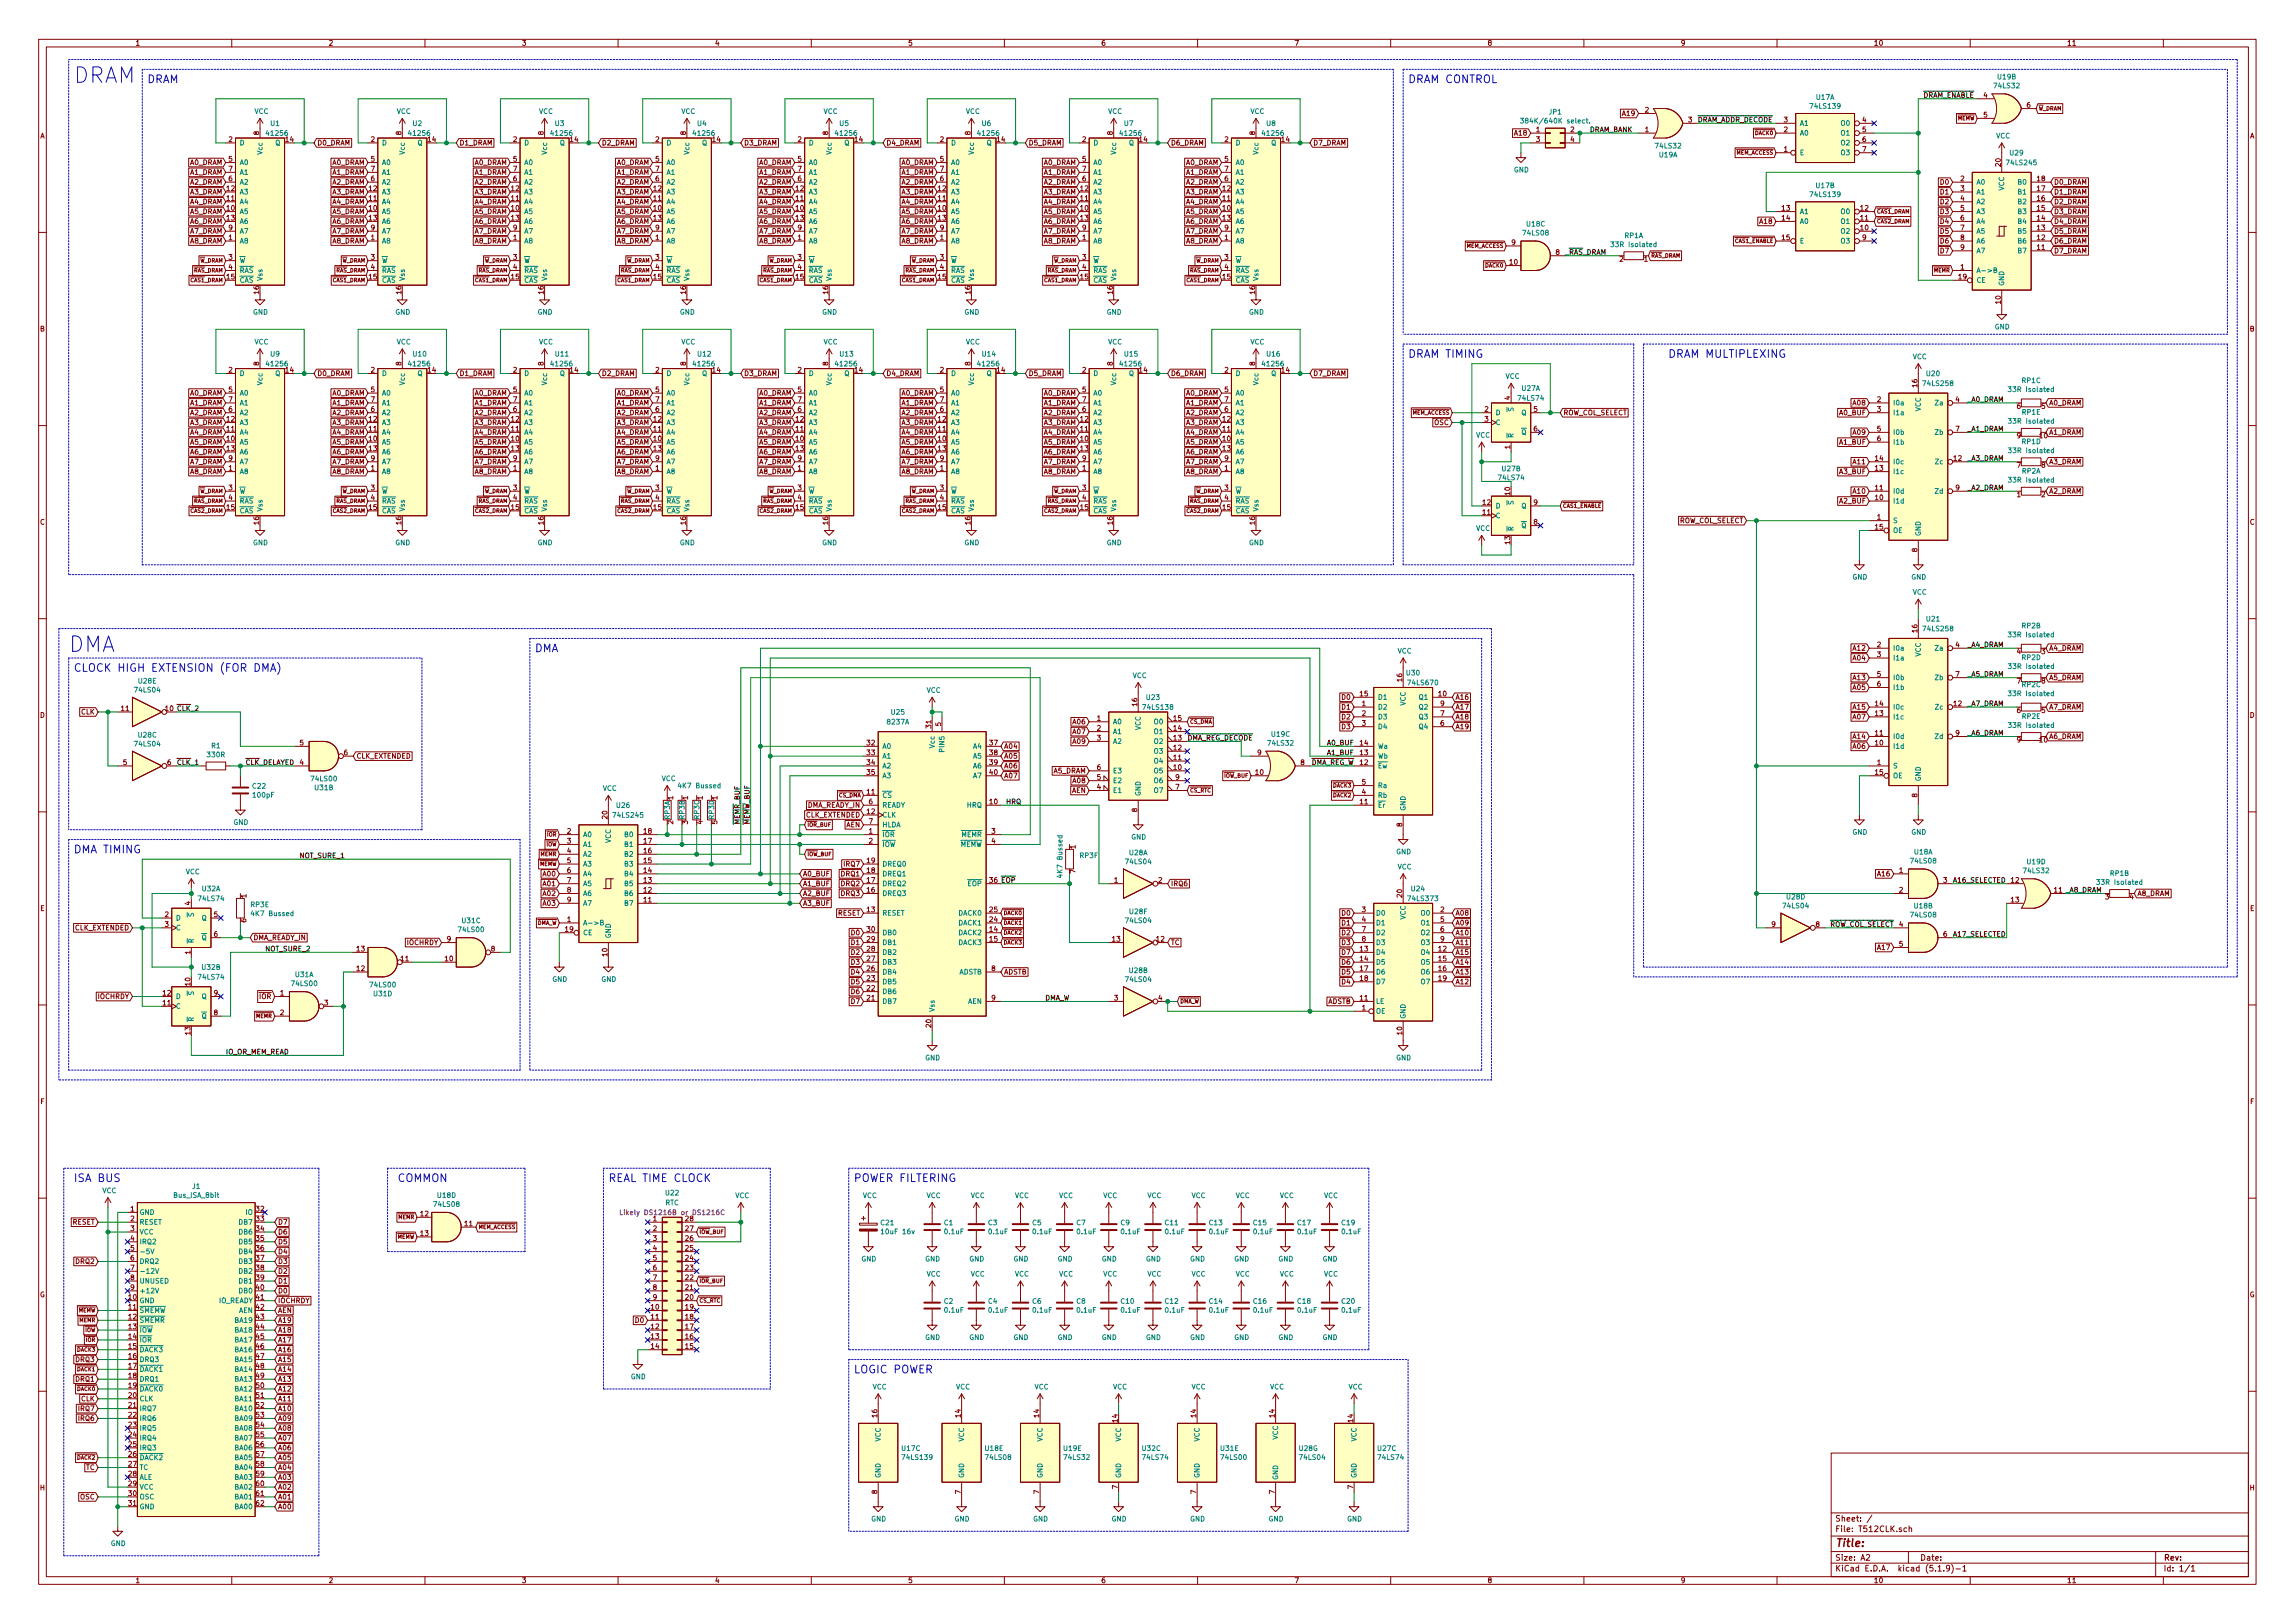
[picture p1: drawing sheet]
<svg xmlns="http://www.w3.org/2000/svg" width="594mm" height="420mm" viewBox="0 0 594 420" stroke-linecap="round" stroke-linejoin="round" font-family="sans-serif">
<defs><g id="words">
<g font-size="5.6" fill="#0000c2">
<text x="19" y="21.5">DRAM</text>
<text x="17.8" y="168.8">DMA</text>
</g>
<g font-size="2.8" fill="#0000c2">
<text x="38.1" y="21.5">DRAM</text>
<text x="364.5" y="21.5">DRAM CONTROL</text>
<text x="364.5" y="92.6">DRAM TIMING</text>
<text x="431.8" y="92.6">DRAM MULTIPLEXING</text>
<text x="19" y="173.9">CLOCK HIGH EXTENSION (FOR DMA)</text>
<text x="138.4" y="168.8">DMA</text>
<text x="19" y="220.9">DMA TIMING</text>
<text x="19" y="306">ISA BUS</text>
<text x="102.9" y="306">COMMON</text>
<text x="157.5" y="306">REAL TIME CLOCK</text>
<text x="221" y="306">POWER FILTERING</text>
<text x="221" y="355.5">LOGIC POWER</text>
</g>
<text font-size="2.8" fill="#840000" x="475" y="400.4">Title:</text>
<g font-size="2.1" fill="#840000">
<text x="475" y="393.9">Sheet: /</text>
<text x="475" y="396.6">File: T512CLK.sch</text>
<text x="475" y="406.8">KiCad E.D.A. kicad (5.1.9)-1</text>
<text x="475" y="404">Size: A2</text>
<text x="497" y="404">Date:</text>
<text x="560" y="404">Rev:</text>
<text x="560" y="406.8">Id: 1/1</text>
</g>
<g font-size="1.8" fill="#840000">
<text x="35" y="11.8">1</text>
<text x="85" y="11.8">2</text>
<text x="135" y="11.8">3</text>
<text x="185" y="11.8">4</text>
<text x="235" y="11.8">5</text>
<text x="285" y="11.8">6</text>
<text x="335" y="11.8">7</text>
<text x="385" y="11.8">8</text>
<text x="435" y="11.8">9</text>
<text x="485" y="11.8">10</text>
<text x="535" y="11.8">11</text>
<text x="425.9" y="29.1">2</text>
<text x="513.5" y="25.3">4</text>
<text x="524.7" y="27.9">6</text>
<text x="10.4" y="35.8">A</text>
<text x="67.1" y="34.9" transform="rotate(-90 67.1 34.9)">8</text>
<text x="103.9" y="34.9" transform="rotate(-90 103.9 34.9)">8</text>
<text x="140.7" y="34.9" transform="rotate(-90 140.7 34.9)">8</text>
<text x="177.5" y="34.9" transform="rotate(-90 177.5 34.9)">8</text>
<text x="214.4" y="34.9" transform="rotate(-90 214.4 34.9)">8</text>
<text x="251.2" y="34.9" transform="rotate(-90 251.2 34.9)">8</text>
<text x="288" y="34.9" transform="rotate(-90 288 34.9)">8</text>
<text x="324.9" y="34.9" transform="rotate(-90 324.9 34.9)">8</text>
<text x="392.2" y="35.1">A18</text>
<text x="397.7" y="34.2">1</text>
<text x="406.6" y="34.2">2</text>
<text x="420.1" y="30">A19</text>
<text x="425.9" y="34.2">1</text>
<text x="437" y="31.7">3</text>
<text x="461.8" y="34.2">2</text>
<text x="461.8" y="31.7">3</text>
<text x="482.1" y="31.7">4</text>
<text x="482.1" y="34.2">5</text>
<text x="513.5" y="30.4">5</text>
<text x="582.4" y="35.8">A</text>
<text x="59.2" y="36.7">2</text>
<text x="59.2" y="41.8">5</text>
<text x="74" y="36.7">14</text>
<text x="82.1" y="37.6">D0_DRAM</text>
<text x="96" y="36.7">2</text>
<text x="96" y="41.8">5</text>
<text x="110.8" y="36.7">14</text>
<text x="118.9" y="37.6">D1_DRAM</text>
<text x="132.9" y="36.7">2</text>
<text x="132.9" y="41.8">5</text>
<text x="147.6" y="36.7">14</text>
<text x="155.7" y="37.6">D2_DRAM</text>
<text x="169.7" y="36.7">2</text>
<text x="169.7" y="41.8">5</text>
<text x="184.5" y="36.7">14</text>
<text x="192.6" y="37.6">D3_DRAM</text>
<text x="206.5" y="36.7">2</text>
<text x="206.5" y="41.8">5</text>
<text x="221.3" y="36.7">14</text>
<text x="229.4" y="37.6">D4_DRAM</text>
<text x="243.4" y="36.7">2</text>
<text x="243.4" y="41.8">5</text>
<text x="258.1" y="36.7">14</text>
<text x="266.2" y="37.6">D5_DRAM</text>
<text x="280.2" y="36.7">2</text>
<text x="280.2" y="41.8">5</text>
<text x="294.9" y="36.7">14</text>
<text x="303" y="37.6">D6_DRAM</text>
<text x="317" y="36.7">2</text>
<text x="317" y="41.8">5</text>
<text x="331.8" y="36.7">14</text>
<text x="339.9" y="37.6">D7_DRAM</text>
<text x="397.7" y="36.7">3</text>
<text x="406.6" y="36.7">4</text>
<text x="461.8" y="39.3">1</text>
<text x="482.1" y="36.7">6</text>
<text x="482.1" y="39.3">7</text>
<text x="49.1" y="45.3">A1_DRAM</text>
<text x="49.1" y="42.7">A0_DRAM</text>
<text x="49.1" y="47.8">A2_DRAM</text>
<text x="59.2" y="46.9">6</text>
<text x="59.2" y="44.4">7</text>
<text x="85.9" y="42.7">A0_DRAM</text>
<text x="85.9" y="45.3">A1_DRAM</text>
<text x="85.9" y="47.8">A2_DRAM</text>
<text x="96" y="46.9">6</text>
<text x="96" y="44.4">7</text>
<text x="122.7" y="45.3">A1_DRAM</text>
<text x="122.7" y="42.7">A0_DRAM</text>
<text x="122.7" y="47.8">A2_DRAM</text>
<text x="132.9" y="46.9">6</text>
<text x="132.9" y="44.4">7</text>
<text x="159.6" y="47.8">A2_DRAM</text>
<text x="159.6" y="42.7">A0_DRAM</text>
<text x="159.6" y="45.3">A1_DRAM</text>
<text x="169.7" y="46.9">6</text>
<text x="169.7" y="44.4">7</text>
<text x="196.4" y="47.8">A2_DRAM</text>
<text x="196.4" y="45.3">A1_DRAM</text>
<text x="196.4" y="42.7">A0_DRAM</text>
<text x="206.5" y="46.9">6</text>
<text x="206.5" y="44.4">7</text>
<text x="233.2" y="47.8">A2_DRAM</text>
<text x="233.2" y="45.3">A1_DRAM</text>
<text x="233.2" y="42.7">A0_DRAM</text>
<text x="243.4" y="46.9">6</text>
<text x="243.4" y="44.4">7</text>
<text x="270.1" y="47.8">A2_DRAM</text>
<text x="270.1" y="45.3">A1_DRAM</text>
<text x="270.1" y="42.7">A0_DRAM</text>
<text x="280.2" y="46.9">6</text>
<text x="280.2" y="44.4">7</text>
<text x="306.9" y="47.8">A2_DRAM</text>
<text x="306.9" y="45.3">A1_DRAM</text>
<text x="306.9" y="42.7">A0_DRAM</text>
<text x="317" y="46.9">6</text>
<text x="317" y="44.4">7</text>
<text x="502.4" y="47.8">D0</text>
<text x="507.5" y="46.9">2</text>
<text x="517.9" y="43" transform="rotate(-90 517.9 43)">20</text>
<text x="527.4" y="46.9">18</text>
<text x="531.6" y="47.8">D0_DRAM</text>
<text x="49.1" y="50.3">A3_DRAM</text>
<text x="49.1" y="52.9">A4_DRAM</text>
<text x="58.7" y="52">11</text>
<text x="58.7" y="49.4">12</text>
<text x="85.9" y="50.3">A3_DRAM</text>
<text x="85.9" y="52.9">A4_DRAM</text>
<text x="95.6" y="52">11</text>
<text x="95.6" y="49.4">12</text>
<text x="122.7" y="50.3">A3_DRAM</text>
<text x="122.7" y="52.9">A4_DRAM</text>
<text x="132.4" y="52">11</text>
<text x="132.4" y="49.4">12</text>
<text x="159.6" y="52.9">A4_DRAM</text>
<text x="159.6" y="50.3">A3_DRAM</text>
<text x="169.2" y="52">11</text>
<text x="169.2" y="49.4">12</text>
<text x="196.4" y="52.9">A4_DRAM</text>
<text x="196.4" y="50.3">A3_DRAM</text>
<text x="206" y="52">11</text>
<text x="206" y="49.4">12</text>
<text x="233.2" y="52.9">A4_DRAM</text>
<text x="233.2" y="50.3">A3_DRAM</text>
<text x="242.9" y="52">11</text>
<text x="242.9" y="49.4">12</text>
<text x="270.1" y="52.9">A4_DRAM</text>
<text x="270.1" y="50.3">A3_DRAM</text>
<text x="279.7" y="52">11</text>
<text x="279.7" y="49.4">12</text>
<text x="306.9" y="52.9">A4_DRAM</text>
<text x="306.9" y="50.3">A3_DRAM</text>
<text x="316.5" y="52">11</text>
<text x="316.5" y="49.4">12</text>
<text x="502.4" y="52.9">D2</text>
<text x="502.4" y="50.3">D1</text>
<text x="507.5" y="49.4">3</text>
<text x="507.5" y="52">4</text>
<text x="527.4" y="52">16</text>
<text x="527.4" y="49.4">17</text>
<text x="531.6" y="52.9">D2_DRAM</text>
<text x="531.6" y="50.3">D1_DRAM</text>
<text x="49.1" y="55.4">A5_DRAM</text>
<text x="49.1" y="58">A6_DRAM</text>
<text x="58.7" y="54.5">10</text>
<text x="58.7" y="57.1">13</text>
<text x="59.2" y="59.6">9</text>
<text x="85.9" y="55.4">A5_DRAM</text>
<text x="85.9" y="58">A6_DRAM</text>
<text x="95.6" y="54.5">10</text>
<text x="95.6" y="57.1">13</text>
<text x="96" y="59.6">9</text>
<text x="122.7" y="55.4">A5_DRAM</text>
<text x="122.7" y="58">A6_DRAM</text>
<text x="132.4" y="54.5">10</text>
<text x="132.4" y="57.1">13</text>
<text x="132.9" y="59.6">9</text>
<text x="159.6" y="58">A6_DRAM</text>
<text x="159.6" y="55.4">A5_DRAM</text>
<text x="169.2" y="54.5">10</text>
<text x="169.2" y="57.1">13</text>
<text x="169.7" y="59.6">9</text>
<text x="196.4" y="58">A6_DRAM</text>
<text x="196.4" y="55.4">A5_DRAM</text>
<text x="206" y="54.5">10</text>
<text x="206" y="57.1">13</text>
<text x="206.5" y="59.6">9</text>
<text x="233.2" y="58">A6_DRAM</text>
<text x="233.2" y="55.4">A5_DRAM</text>
<text x="242.9" y="54.5">10</text>
<text x="242.9" y="57.1">13</text>
<text x="243.4" y="59.6">9</text>
<text x="270.1" y="58">A6_DRAM</text>
<text x="270.1" y="55.4">A5_DRAM</text>
<text x="279.7" y="54.5">10</text>
<text x="279.7" y="57.1">13</text>
<text x="280.2" y="59.6">9</text>
<text x="306.9" y="58">A6_DRAM</text>
<text x="306.9" y="55.4">A5_DRAM</text>
<text x="316.5" y="54.5">10</text>
<text x="316.5" y="57.1">13</text>
<text x="317" y="59.6">9</text>
<text x="455.7" y="58">A18</text>
<text x="461.3" y="54.5">13</text>
<text x="461.3" y="57.1">14</text>
<text x="481.6" y="59.6">10</text>
<text x="481.6" y="57.1">11</text>
<text x="481.6" y="54.5">12</text>
<text x="502.4" y="58">D4</text>
<text x="502.4" y="55.4">D3</text>
<text x="507.5" y="54.5">5</text>
<text x="507.5" y="57.1">6</text>
<text x="507.5" y="59.6">7</text>
<text x="527.4" y="59.6">13</text>
<text x="527.4" y="57.1">14</text>
<text x="527.4" y="54.5">15</text>
<text x="531.6" y="55.4">D3_DRAM</text>
<text x="531.6" y="58">D4_DRAM</text>
<text x="49.1" y="63">A8_DRAM</text>
<text x="49.1" y="60.5">A7_DRAM</text>
<text x="59.2" y="62.1">1</text>
<text x="85.9" y="63">A8_DRAM</text>
<text x="85.9" y="60.5">A7_DRAM</text>
<text x="96" y="62.1">1</text>
<text x="122.7" y="60.5">A7_DRAM</text>
<text x="122.7" y="63">A8_DRAM</text>
<text x="132.9" y="62.1">1</text>
<text x="159.6" y="60.5">A7_DRAM</text>
<text x="159.6" y="63">A8_DRAM</text>
<text x="169.7" y="62.1">1</text>
<text x="196.4" y="60.5">A7_DRAM</text>
<text x="196.4" y="63">A8_DRAM</text>
<text x="206.5" y="62.1">1</text>
<text x="233.2" y="63">A8_DRAM</text>
<text x="233.2" y="60.5">A7_DRAM</text>
<text x="243.4" y="62.1">1</text>
<text x="270.1" y="63">A8_DRAM</text>
<text x="270.1" y="60.5">A7_DRAM</text>
<text x="280.2" y="62.1">1</text>
<text x="306.9" y="63">A8_DRAM</text>
<text x="306.9" y="60.5">A7_DRAM</text>
<text x="317" y="62.1">1</text>
<text x="391.3" y="63.4">9</text>
<text x="402.7" y="66">8</text>
<text x="461.3" y="62.1">15</text>
<text x="482.1" y="62.1">9</text>
<text x="502.4" y="60.5">D5</text>
<text x="502.4" y="65.6">D7</text>
<text x="502.4" y="63">D6</text>
<text x="507.5" y="62.1">8</text>
<text x="507.5" y="64.7">9</text>
<text x="527.4" y="64.7">11</text>
<text x="527.4" y="62.1">12</text>
<text x="531.6" y="65.6">D7_DRAM</text>
<text x="531.6" y="63">D6_DRAM</text>
<text x="531.6" y="60.5">D5_DRAM</text>
<text x="59.2" y="67.2">3</text>
<text x="59.2" y="69.8">4</text>
<text x="96" y="67.2">3</text>
<text x="96" y="69.8">4</text>
<text x="132.9" y="67.2">3</text>
<text x="132.9" y="69.8">4</text>
<text x="169.7" y="67.2">3</text>
<text x="169.7" y="69.8">4</text>
<text x="206.5" y="67.2">3</text>
<text x="206.5" y="69.8">4</text>
<text x="243.4" y="67.2">3</text>
<text x="243.4" y="69.8">4</text>
<text x="280.2" y="67.2">3</text>
<text x="280.2" y="69.8">4</text>
<text x="317" y="67.2">3</text>
<text x="317" y="69.8">4</text>
<text x="390.8" y="68.5">10</text>
<text x="419.3" y="67.7">2</text>
<text x="425.6" y="67.7">1</text>
<text x="507.5" y="69.8">1</text>
<text x="58.7" y="72.3">15</text>
<text x="67.1" y="76.1" transform="rotate(-90 67.1 76.1)">16</text>
<text x="95.6" y="72.3">15</text>
<text x="103.9" y="76.1" transform="rotate(-90 103.9 76.1)">16</text>
<text x="132.4" y="72.3">15</text>
<text x="140.7" y="76.1" transform="rotate(-90 140.7 76.1)">16</text>
<text x="169.2" y="72.3">15</text>
<text x="177.5" y="76.1" transform="rotate(-90 177.5 76.1)">16</text>
<text x="206" y="72.3">15</text>
<text x="214.4" y="76.1" transform="rotate(-90 214.4 76.1)">16</text>
<text x="242.9" y="72.3">15</text>
<text x="251.2" y="76.1" transform="rotate(-90 251.2 76.1)">16</text>
<text x="279.7" y="72.3">15</text>
<text x="288" y="76.1" transform="rotate(-90 288 76.1)">16</text>
<text x="316.5" y="72.3">15</text>
<text x="324.9" y="76.1" transform="rotate(-90 324.9 76.1)">16</text>
<text x="507" y="72.3">19</text>
<text x="517.9" y="78.6" transform="rotate(-90 517.9 78.6)">10</text>
<text x="10.4" y="85.8">B</text>
<text x="582.4" y="85.8">B</text>
<text x="67.1" y="94.6" transform="rotate(-90 67.1 94.6)">8</text>
<text x="103.9" y="94.6" transform="rotate(-90 103.9 94.6)">8</text>
<text x="140.7" y="94.6" transform="rotate(-90 140.7 94.6)">8</text>
<text x="177.5" y="94.6" transform="rotate(-90 177.5 94.6)">8</text>
<text x="214.4" y="94.6" transform="rotate(-90 214.4 94.6)">8</text>
<text x="251.2" y="94.6" transform="rotate(-90 251.2 94.6)">8</text>
<text x="288" y="94.6" transform="rotate(-90 288 94.6)">8</text>
<text x="324.9" y="94.6" transform="rotate(-90 324.9 94.6)">8</text>
<text x="59.2" y="96.4">2</text>
<text x="59.2" y="101.5">5</text>
<text x="74" y="96.4">14</text>
<text x="82.1" y="97.3">D0_DRAM</text>
<text x="96" y="96.4">2</text>
<text x="96" y="101.5">5</text>
<text x="110.8" y="96.4">14</text>
<text x="118.9" y="97.3">D1_DRAM</text>
<text x="132.9" y="96.4">2</text>
<text x="132.9" y="101.5">5</text>
<text x="147.6" y="96.4">14</text>
<text x="155.7" y="97.3">D2_DRAM</text>
<text x="169.7" y="96.4">2</text>
<text x="169.7" y="101.5">5</text>
<text x="184.5" y="96.4">14</text>
<text x="192.6" y="97.3">D3_DRAM</text>
<text x="206.5" y="96.4">2</text>
<text x="206.5" y="101.5">5</text>
<text x="221.3" y="96.4">14</text>
<text x="229.4" y="97.3">D4_DRAM</text>
<text x="243.4" y="96.4">2</text>
<text x="243.4" y="101.5">5</text>
<text x="258.1" y="96.4">14</text>
<text x="266.2" y="97.3">D5_DRAM</text>
<text x="280.2" y="96.4">2</text>
<text x="280.2" y="101.5">5</text>
<text x="294.9" y="96.4">14</text>
<text x="303" y="97.3">D6_DRAM</text>
<text x="317" y="96.4">2</text>
<text x="317" y="101.5">5</text>
<text x="331.8" y="96.4">14</text>
<text x="339.9" y="97.3">D7_DRAM</text>
<text x="496.3" y="100.2" transform="rotate(-90 496.3 100.2)">16</text>
<text x="49.1" y="102.4">A0_DRAM</text>
<text x="49.1" y="104.9">A1_DRAM</text>
<text x="49.1" y="107.5">A2_DRAM</text>
<text x="59.2" y="106.6">6</text>
<text x="59.2" y="104.1">7</text>
<text x="85.9" y="102.4">A0_DRAM</text>
<text x="85.9" y="104.9">A1_DRAM</text>
<text x="85.9" y="107.5">A2_DRAM</text>
<text x="96" y="106.6">6</text>
<text x="96" y="104.1">7</text>
<text x="122.7" y="102.4">A0_DRAM</text>
<text x="122.7" y="104.9">A1_DRAM</text>
<text x="122.7" y="107.5">A2_DRAM</text>
<text x="132.9" y="106.6">6</text>
<text x="132.9" y="104.1">7</text>
<text x="159.6" y="107.5">A2_DRAM</text>
<text x="159.6" y="104.9">A1_DRAM</text>
<text x="159.6" y="102.4">A0_DRAM</text>
<text x="169.7" y="106.6">6</text>
<text x="169.7" y="104.1">7</text>
<text x="196.4" y="107.5">A2_DRAM</text>
<text x="196.4" y="104.9">A1_DRAM</text>
<text x="196.4" y="102.4">A0_DRAM</text>
<text x="206.5" y="106.6">6</text>
<text x="206.5" y="104.1">7</text>
<text x="233.2" y="107.5">A2_DRAM</text>
<text x="233.2" y="104.9">A1_DRAM</text>
<text x="233.2" y="102.4">A0_DRAM</text>
<text x="243.4" y="106.6">6</text>
<text x="243.4" y="104.1">7</text>
<text x="270.1" y="104.9">A1_DRAM</text>
<text x="270.1" y="107.5">A2_DRAM</text>
<text x="270.1" y="102.4">A0_DRAM</text>
<text x="280.2" y="106.6">6</text>
<text x="280.2" y="104.1">7</text>
<text x="306.9" y="104.9">A1_DRAM</text>
<text x="306.9" y="107.5">A2_DRAM</text>
<text x="306.9" y="102.4">A0_DRAM</text>
<text x="317" y="106.6">6</text>
<text x="317" y="104.1">7</text>
<text x="384.3" y="106.6">2</text>
<text x="390.9" y="103.5" transform="rotate(-90 390.9 103.5)">4</text>
<text x="397" y="106.6">5</text>
<text x="404.6" y="107.5">ROW_COL_SELECT</text>
<text x="476.2" y="107.5">A0_BUF</text>
<text x="479.8" y="104.9">A08</text>
<text x="485.9" y="104.1">2</text>
<text x="485.9" y="106.6">3</text>
<text x="506.2" y="104.1">4</text>
<text x="522.1" y="105.8">6</text>
<text x="528.5" y="105.8">5</text>
<text x="530.4" y="104.9">A0_DRAM</text>
<text x="49.1" y="112.6">A4_DRAM</text>
<text x="49.1" y="110">A3_DRAM</text>
<text x="58.7" y="111.7">11</text>
<text x="58.7" y="109.1">12</text>
<text x="85.9" y="112.6">A4_DRAM</text>
<text x="85.9" y="110">A3_DRAM</text>
<text x="95.6" y="111.7">11</text>
<text x="95.6" y="109.1">12</text>
<text x="122.7" y="110">A3_DRAM</text>
<text x="122.7" y="112.6">A4_DRAM</text>
<text x="132.4" y="111.7">11</text>
<text x="132.4" y="109.1">12</text>
<text x="159.6" y="112.6">A4_DRAM</text>
<text x="159.6" y="110">A3_DRAM</text>
<text x="169.2" y="111.7">11</text>
<text x="169.2" y="109.1">12</text>
<text x="196.4" y="112.6">A4_DRAM</text>
<text x="196.4" y="110">A3_DRAM</text>
<text x="206" y="111.7">11</text>
<text x="206" y="109.1">12</text>
<text x="233.2" y="112.6">A4_DRAM</text>
<text x="233.2" y="110">A3_DRAM</text>
<text x="242.9" y="111.7">11</text>
<text x="242.9" y="109.1">12</text>
<text x="270.1" y="112.6">A4_DRAM</text>
<text x="270.1" y="110">A3_DRAM</text>
<text x="279.7" y="111.7">11</text>
<text x="279.7" y="109.1">12</text>
<text x="306.9" y="112.6">A4_DRAM</text>
<text x="306.9" y="110">A3_DRAM</text>
<text x="316.5" y="111.7">11</text>
<text x="316.5" y="109.1">12</text>
<text x="371.3" y="110">OSC</text>
<text x="384.3" y="109.1">3</text>
<text x="397" y="111.7">6</text>
<text x="479.8" y="112.6">A09</text>
<text x="485.9" y="111.7">5</text>
<text x="506.2" y="111.7">7</text>
<text x="522.1" y="113.5">9</text>
<text x="528" y="113.5">10</text>
<text x="530.4" y="112.6">A1_DRAM</text>
<text x="49.1" y="115.1">A5_DRAM</text>
<text x="49.1" y="117.6">A6_DRAM</text>
<text x="58.7" y="114.2">10</text>
<text x="58.7" y="116.8">13</text>
<text x="59.2" y="119.3">9</text>
<text x="85.9" y="115.1">A5_DRAM</text>
<text x="85.9" y="117.6">A6_DRAM</text>
<text x="95.6" y="114.2">10</text>
<text x="95.6" y="116.8">13</text>
<text x="96" y="119.3">9</text>
<text x="122.7" y="115.1">A5_DRAM</text>
<text x="122.7" y="117.6">A6_DRAM</text>
<text x="132.4" y="114.2">10</text>
<text x="132.4" y="116.8">13</text>
<text x="132.9" y="119.3">9</text>
<text x="159.6" y="117.6">A6_DRAM</text>
<text x="159.6" y="115.1">A5_DRAM</text>
<text x="169.2" y="114.2">10</text>
<text x="169.2" y="116.8">13</text>
<text x="169.7" y="119.3">9</text>
<text x="196.4" y="115.1">A5_DRAM</text>
<text x="196.4" y="117.6">A6_DRAM</text>
<text x="206" y="114.2">10</text>
<text x="206" y="116.8">13</text>
<text x="206.5" y="119.3">9</text>
<text x="233.2" y="117.6">A6_DRAM</text>
<text x="233.2" y="115.1">A5_DRAM</text>
<text x="242.9" y="114.2">10</text>
<text x="242.9" y="116.8">13</text>
<text x="243.4" y="119.3">9</text>
<text x="270.1" y="117.6">A6_DRAM</text>
<text x="270.1" y="115.1">A5_DRAM</text>
<text x="279.7" y="114.2">10</text>
<text x="279.7" y="116.8">13</text>
<text x="280.2" y="119.3">9</text>
<text x="306.9" y="117.6">A6_DRAM</text>
<text x="306.9" y="115.1">A5_DRAM</text>
<text x="316.5" y="114.2">10</text>
<text x="316.5" y="116.8">13</text>
<text x="317" y="119.3">9</text>
<text x="390.9" y="116.2" transform="rotate(-90 390.9 116.2)">1</text>
<text x="476.2" y="115.1">A1_BUF</text>
<text x="485.4" y="119.3">14</text>
<text x="485.9" y="114.2">6</text>
<text x="505.8" y="119.3">12</text>
<text x="49.1" y="120.2">A7_DRAM</text>
<text x="49.1" y="122.7">A8_DRAM</text>
<text x="59.2" y="121.8">1</text>
<text x="85.9" y="120.2">A7_DRAM</text>
<text x="85.9" y="122.7">A8_DRAM</text>
<text x="96" y="121.8">1</text>
<text x="122.7" y="120.2">A7_DRAM</text>
<text x="122.7" y="122.7">A8_DRAM</text>
<text x="132.9" y="121.8">1</text>
<text x="159.6" y="122.7">A8_DRAM</text>
<text x="159.6" y="120.2">A7_DRAM</text>
<text x="169.7" y="121.8">1</text>
<text x="196.4" y="122.7">A8_DRAM</text>
<text x="196.4" y="120.2">A7_DRAM</text>
<text x="206.5" y="121.8">1</text>
<text x="233.2" y="122.7">A8_DRAM</text>
<text x="233.2" y="120.2">A7_DRAM</text>
<text x="243.4" y="121.8">1</text>
<text x="270.1" y="122.7">A8_DRAM</text>
<text x="270.1" y="120.2">A7_DRAM</text>
<text x="280.2" y="121.8">1</text>
<text x="306.9" y="122.7">A8_DRAM</text>
<text x="306.9" y="120.2">A7_DRAM</text>
<text x="317" y="121.8">1</text>
<text x="476.2" y="122.7">A3_BUF</text>
<text x="479.8" y="120.2">A11</text>
<text x="485.4" y="121.8">13</text>
<text x="522.1" y="121.1">7</text>
<text x="528.5" y="121.1">8</text>
<text x="530.4" y="120.2">A3_DRAM</text>
<text x="58.7" y="132">15</text>
<text x="59.2" y="126.9">3</text>
<text x="59.2" y="129.5">4</text>
<text x="95.6" y="132">15</text>
<text x="96" y="126.9">3</text>
<text x="96" y="129.5">4</text>
<text x="132.4" y="132">15</text>
<text x="132.9" y="126.9">3</text>
<text x="132.9" y="129.5">4</text>
<text x="169.2" y="132">15</text>
<text x="169.7" y="126.9">3</text>
<text x="169.7" y="129.5">4</text>
<text x="206" y="132">15</text>
<text x="206.5" y="126.9">3</text>
<text x="206.5" y="129.5">4</text>
<text x="242.9" y="132">15</text>
<text x="243.4" y="126.9">3</text>
<text x="243.4" y="129.5">4</text>
<text x="279.7" y="132">15</text>
<text x="280.2" y="126.9">3</text>
<text x="280.2" y="129.5">4</text>
<text x="316.5" y="132">15</text>
<text x="317" y="126.9">3</text>
<text x="317" y="129.5">4</text>
<text x="383.8" y="130.7">12</text>
<text x="390.9" y="128.1" transform="rotate(-90 390.9 128.1)">10</text>
<text x="397" y="130.7">9</text>
<text x="476.2" y="130.3">A2_BUF</text>
<text x="479.8" y="127.8">A10</text>
<text x="485.4" y="129.5">10</text>
<text x="485.4" y="126.9">11</text>
<text x="506.2" y="126.9">9</text>
<text x="522.1" y="128.7">1</text>
<text x="528.5" y="128.7">2</text>
<text x="530.4" y="127.8">A2_DRAM</text>
<text x="10.4" y="135.8">C</text>
<text x="67.1" y="135.8" transform="rotate(-90 67.1 135.8)">16</text>
<text x="103.9" y="135.8" transform="rotate(-90 103.9 135.8)">16</text>
<text x="140.7" y="135.8" transform="rotate(-90 140.7 135.8)">16</text>
<text x="177.5" y="135.8" transform="rotate(-90 177.5 135.8)">16</text>
<text x="214.4" y="135.8" transform="rotate(-90 214.4 135.8)">16</text>
<text x="251.2" y="135.8" transform="rotate(-90 251.2 135.8)">16</text>
<text x="288" y="135.8" transform="rotate(-90 288 135.8)">16</text>
<text x="324.9" y="135.8" transform="rotate(-90 324.9 135.8)">16</text>
<text x="383.8" y="133.3">11</text>
<text x="397" y="135.8">8</text>
<text x="434.3" y="135.4">ROW_COL_SELECT</text>
<text x="485.4" y="137.1">15</text>
<text x="485.9" y="134.5">1</text>
<text x="582.4" y="135.8">C</text>
<text x="390.9" y="140.8" transform="rotate(-90 390.9 140.8)">13</text>
<text x="496.3" y="142.9" transform="rotate(-90 496.3 142.9)">8</text>
<text x="485.9" y="167.6">2</text>
<text x="496.3" y="163.7" transform="rotate(-90 496.3 163.7)">16</text>
<text x="506.2" y="167.6">4</text>
<text x="479.8" y="168.4">A12</text>
<text x="479.8" y="171">A04</text>
<text x="485.9" y="170.1">3</text>
<text x="522.1" y="169.3">4</text>
<text x="528.5" y="169.3">3</text>
<text x="530.4" y="168.4">A4_DRAM</text>
<text x="363" y="176.4" transform="rotate(-90 363 176.4)">16</text>
<text x="479.8" y="176.1">A13</text>
<text x="479.8" y="178.6">A05</text>
<text x="485.9" y="175.2">5</text>
<text x="485.9" y="177.7">6</text>
<text x="506.2" y="175.2">7</text>
<text x="522.1" y="177">7</text>
<text x="528.5" y="177">8</text>
<text x="530.4" y="176.1">A5_DRAM</text>
<text x="10.4" y="185.8">D</text>
<text x="21" y="185">CLK</text>
<text x="31.4" y="184.1">11</text>
<text x="294.4" y="182.7" transform="rotate(-90 294.4 182.7)">16</text>
<text x="347.5" y="183.7">D1</text>
<text x="347.5" y="181.1">D0</text>
<text x="352.1" y="180.3">15</text>
<text x="352.6" y="182.8">1</text>
<text x="352.6" y="185.3">2</text>
<text x="372.4" y="180.3">10</text>
<text x="372.9" y="185.3">7</text>
<text x="372.9" y="182.8">9</text>
<text x="376.7" y="181.1">A16</text>
<text x="376.7" y="183.7">A17</text>
<text x="479.8" y="183.7">A15</text>
<text x="485.4" y="185.3">13</text>
<text x="485.4" y="182.8">14</text>
<text x="505.8" y="182.8">12</text>
<text x="522.1" y="184.6">6</text>
<text x="528.5" y="184.6">5</text>
<text x="530.4" y="183.7">A7_DRAM</text>
<text x="582.4" y="185.8">D</text>
<text x="241" y="188.5" transform="rotate(-90 241 188.5)">31</text>
<text x="243.6" y="188" transform="rotate(-90 243.6 188)">5</text>
<text x="277.9" y="187.5">A06</text>
<text x="277.9" y="190">A07</text>
<text x="284" y="186.6">1</text>
<text x="284" y="189.1">2</text>
<text x="284" y="191.7">3</text>
<text x="303.8" y="191.7">13</text>
<text x="303.8" y="189.1">14</text>
<text x="303.8" y="186.6">15</text>
<text x="347.5" y="186.2">D2</text>
<text x="347.5" y="188.8">D3</text>
<text x="352.6" y="187.9">3</text>
<text x="372.9" y="187.9">6</text>
<text x="376.7" y="186.2">A18</text>
<text x="376.7" y="188.8">A19</text>
<text x="479.8" y="191.3">A14</text>
<text x="479.8" y="186.2">A07</text>
<text x="485.4" y="190.4">11</text>
<text x="506.2" y="190.4">9</text>
<text x="530.4" y="191.3">A6_DRAM</text>
<text x="77.6" y="193">5</text>
<text x="89.1" y="195.5">6</text>
<text x="92.2" y="196.4">CLK_EXTENDED</text>
<text x="224.5" y="193">32</text>
<text x="224.5" y="195.5">33</text>
<text x="256.2" y="193">37</text>
<text x="256.2" y="195.5">38</text>
<text x="259.9" y="193.8">A04</text>
<text x="259.9" y="196.4">A05</text>
<text x="277.9" y="192.6">A09</text>
<text x="303.8" y="196.8">11</text>
<text x="303.8" y="194.2">12</text>
<text x="325.5" y="195.5">9</text>
<text x="352.1" y="195.5">13</text>
<text x="352.1" y="193">14</text>
<text x="479.8" y="193.8">A06</text>
<text x="485.4" y="193">10</text>
<text x="522.1" y="192.2">9</text>
<text x="528" y="192.2">10</text>
<text x="31.9" y="198">5</text>
<text x="43.3" y="198">6</text>
<text x="77.6" y="198">4</text>
<text x="224.5" y="198">34</text>
<text x="224.5" y="200.6">35</text>
<text x="256.2" y="198">39</text>
<text x="256.2" y="200.6">40</text>
<text x="259.9" y="198.9">A06</text>
<text x="259.9" y="201.5">A07</text>
<text x="272.6" y="200.2">A5_DRAM</text>
<text x="277.9" y="202.7">A08</text>
<text x="284" y="201.8">5</text>
<text x="284" y="199.3">6</text>
<text x="303.8" y="199.3">10</text>
<text x="304.3" y="201.8">9</text>
<text x="325" y="200.6">10</text>
<text x="336.7" y="198">8</text>
<text x="352.1" y="198">12</text>
<text x="352.6" y="203.1">5</text>
<text x="485.4" y="200.6">15</text>
<text x="485.9" y="198">1</text>
<text x="174.2" y="207" transform="rotate(-90 174.2 207)">1</text>
<text x="178.1" y="207" transform="rotate(-90 178.1 207)">1</text>
<text x="181.9" y="207" transform="rotate(-90 181.9 207)">1</text>
<text x="185.7" y="207" transform="rotate(-90 185.7 207)">1</text>
<text x="208.8" y="209.1">DMA_READY_IN</text>
<text x="224.5" y="205.7">11</text>
<text x="224.9" y="208.2">6</text>
<text x="256.2" y="208.2">10</text>
<text x="277.4" y="205.3">AEN</text>
<text x="284" y="204.4">4</text>
<text x="304.3" y="204.4">7</text>
<text x="352.1" y="208.2">11</text>
<text x="352.6" y="205.7">4</text>
<text x="496.3" y="206.4" transform="rotate(-90 496.3 206.4)">8</text>
<text x="146.8" y="215.8">2</text>
<text x="157.2" y="212" transform="rotate(-90 157.2 212)">20</text>
<text x="166.7" y="215.8">18</text>
<text x="174.2" y="213.4" transform="rotate(-90 174.2 213.4)">2</text>
<text x="178.1" y="213.4" transform="rotate(-90 178.1 213.4)">3</text>
<text x="181.9" y="213.4" transform="rotate(-90 181.9 213.4)">4</text>
<text x="185.7" y="213.4" transform="rotate(-90 185.7 213.4)">5</text>
<text x="208.5" y="211.6">CLK_EXTENDED</text>
<text x="219" y="214.2">AEN</text>
<text x="224.5" y="210.7">12</text>
<text x="224.9" y="215.8">1</text>
<text x="224.9" y="213.3">7</text>
<text x="256.7" y="215.8">3</text>
<text x="294.4" y="210.2" transform="rotate(-90 294.4 210.2)">8</text>
<text x="363" y="214" transform="rotate(-90 363 214)">8</text>
<text x="146.8" y="218.4">3</text>
<text x="146.8" y="220.9">4</text>
<text x="166.7" y="220.9">16</text>
<text x="166.7" y="218.4">17</text>
<text x="224.9" y="218.4">2</text>
<text x="256.7" y="218.4">4</text>
<text x="278.4" y="219.7" transform="rotate(-90 278.4 219.7)">1</text>
<text x="140.7" y="226.9">A00</text>
<text x="146.8" y="223.4">5</text>
<text x="146.8" y="226">6</text>
<text x="166.7" y="226">14</text>
<text x="166.7" y="223.4">15</text>
<text x="207.8" y="226.9">A0_BUF</text>
<text x="217.8" y="226.9">DRQ1</text>
<text x="218.6" y="224.3">IRQ7</text>
<text x="224.5" y="226">18</text>
<text x="224.5" y="223.4">19</text>
<text x="278.4" y="226.1" transform="rotate(-90 278.4 226.1)">7</text>
<text x="486.2" y="226.9">A16</text>
<text x="491.6" y="226">1</text>
<text x="63.8" y="232.4" transform="rotate(-90 63.8 232.4)">1</text>
<text x="140.7" y="231.9">A02</text>
<text x="140.7" y="229.4">A01</text>
<text x="146.8" y="228.5">7</text>
<text x="146.8" y="231.1">8</text>
<text x="146.8" y="233.6">9</text>
<text x="166.7" y="233.6">11</text>
<text x="166.7" y="231.1">12</text>
<text x="166.7" y="228.5">13</text>
<text x="207.8" y="229.4">A1_BUF</text>
<text x="207.8" y="231.9">A2_BUF</text>
<text x="217.8" y="229.4">DRQ2</text>
<text x="217.8" y="231.9">DRQ3</text>
<text x="224.5" y="231.1">16</text>
<text x="224.5" y="228.5">17</text>
<text x="288.4" y="228.5">1</text>
<text x="299.9" y="228.5">2</text>
<text x="303" y="229.4">IRQ6</text>
<text x="363" y="232.3" transform="rotate(-90 363 232.3)">20</text>
<text x="491.6" y="231.1">2</text>
<text x="503.1" y="228.5">3</text>
<text x="520.6" y="228.5">12</text>
<text x="520.6" y="233.6">13</text>
<text x="545" y="232.8">3</text>
<text x="551.3" y="232.8">4</text>
<text x="553.2" y="231.9">A8_DRAM</text>
<text x="10.4" y="235.8">E</text>
<text x="42.7" y="237.4">2</text>
<text x="42.7" y="239.9">3</text>
<text x="49.3" y="234.3" transform="rotate(-90 49.3 234.3)">4</text>
<text x="55.4" y="237.4">5</text>
<text x="63.8" y="238.8" transform="rotate(-90 63.8 238.8)">6</text>
<text x="140.7" y="234.5">A03</text>
<text x="146.8" y="238.7">1</text>
<text x="207.8" y="234.5">A3_BUF</text>
<text x="216.8" y="237">RESET</text>
<text x="224.5" y="236.1">13</text>
<text x="256.2" y="238.7">24</text>
<text x="256.2" y="236.1">25</text>
<text x="347.5" y="237">D0</text>
<text x="347.5" y="239.6">D1</text>
<text x="352.6" y="236.1">3</text>
<text x="352.6" y="238.7">4</text>
<text x="372.9" y="236.1">2</text>
<text x="372.9" y="238.7">5</text>
<text x="376.7" y="237">A08</text>
<text x="376.7" y="239.6">A09</text>
<text x="458.6" y="239.9">9</text>
<text x="470.1" y="239.9">8</text>
<text x="582.4" y="235.8">E</text>
<text x="19.3" y="240.8">CLK_EXTENDED</text>
<text x="55.4" y="242.5">6</text>
<text x="65.6" y="243.4">DMA_READY_IN</text>
<text x="105.4" y="244.6">IOCHRDY</text>
<text x="115.7" y="243.8">9</text>
<text x="146.4" y="241.2">19</text>
<text x="220.5" y="244.6">D1</text>
<text x="220.5" y="242.1">D0</text>
<text x="224.5" y="243.8">29</text>
<text x="224.5" y="241.2">30</text>
<text x="256.2" y="241.2">14</text>
<text x="256.2" y="243.8">15</text>
<text x="288" y="243.8">13</text>
<text x="299.4" y="243.8">12</text>
<text x="303" y="244.6">TC</text>
<text x="347.5" y="242.1">D2</text>
<text x="347.5" y="244.6">D3</text>
<text x="352.6" y="241.2">7</text>
<text x="352.6" y="243.8">8</text>
<text x="372.9" y="241.2">6</text>
<text x="372.9" y="243.8">9</text>
<text x="376.7" y="244.6">A11</text>
<text x="376.7" y="242.1">A10</text>
<text x="486.2" y="245.9">A17</text>
<text x="491.6" y="245">5</text>
<text x="503.1" y="242.5">6</text>
<text x="49.3" y="247" transform="rotate(-90 49.3 247)">1</text>
<text x="92.4" y="251.4">12</text>
<text x="92.4" y="246.3">13</text>
<text x="103.8" y="248.8">11</text>
<text x="115.2" y="248.8">10</text>
<text x="127.2" y="246.3">8</text>
<text x="157.2" y="247.5" transform="rotate(-90 157.2 247.5)">10</text>
<text x="220.5" y="247.2">D2</text>
<text x="220.5" y="249.7">D3</text>
<text x="224.5" y="251.4">26</text>
<text x="224.5" y="248.8">27</text>
<text x="224.5" y="246.3">28</text>
<text x="256.7" y="251.4">8</text>
<text x="347.5" y="247.2">D7</text>
<text x="347.5" y="249.7">D6</text>
<text x="352.1" y="246.3">13</text>
<text x="352.1" y="248.8">14</text>
<text x="352.1" y="251.4">17</text>
<text x="372.4" y="246.3">12</text>
<text x="372.4" y="248.8">15</text>
<text x="372.4" y="251.4">16</text>
<text x="376.7" y="247.2">A15</text>
<text x="376.7" y="249.7">A14</text>
<text x="42.2" y="257.7">12</text>
<text x="49.3" y="255.1" transform="rotate(-90 49.3 255.1)">10</text>
<text x="55.4" y="257.7">9</text>
<text x="72.5" y="257.7">1</text>
<text x="220.5" y="252.3">D4</text>
<text x="220.5" y="257.3">D6</text>
<text x="220.5" y="254.8">D5</text>
<text x="224.5" y="256.5">22</text>
<text x="224.5" y="253.9">23</text>
<text x="259.9" y="252.3">ADSTB</text>
<text x="347.5" y="254.8">D4</text>
<text x="347.5" y="252.3">D5</text>
<text x="352.1" y="253.9">18</text>
<text x="372.4" y="253.9">19</text>
<text x="376.7" y="254.8">A12</text>
<text x="376.7" y="252.3">A13</text>
<text x="25.3" y="258.6">IOCHRDY</text>
<text x="42.2" y="260.3">11</text>
<text x="55.4" y="262.8">8</text>
<text x="67.2" y="258.6">IOR</text>
<text x="72.5" y="262.8">2</text>
<text x="84" y="260.3">3</text>
<text x="220.5" y="259.9">D7</text>
<text x="224.5" y="259">21</text>
<text x="256.7" y="259">9</text>
<text x="288.4" y="259">3</text>
<text x="299.9" y="259">4</text>
<text x="343.6" y="259.9">ADSTB</text>
<text x="352.1" y="259">11</text>
<text x="352.6" y="261.5">1</text>
<text x="49.3" y="267.8" transform="rotate(-90 49.3 267.8)">13</text>
<text x="241" y="265.9" transform="rotate(-90 241 265.9)">20</text>
<text x="363" y="267.8" transform="rotate(-90 363 267.8)">10</text>
<text x="10.5" y="285.8">F</text>
<text x="582.5" y="285.8">F</text>
<text x="18.7" y="317">RESET</text>
<text x="33.8" y="313.6">1</text>
<text x="33.8" y="316.1">2</text>
<text x="66.3" y="313.6">32</text>
<text x="66.3" y="316.1">33</text>
<text x="71.9" y="317">D7</text>
<text x="108.9" y="314.9">12</text>
<text x="120.3" y="317.4">11</text>
<text x="177.5" y="316.1">28</text>
<text x="33.8" y="318.7">3</text>
<text x="33.8" y="321.2">4</text>
<text x="33.8" y="323.8">5</text>
<text x="66.3" y="318.7">34</text>
<text x="66.3" y="321.2">35</text>
<text x="66.3" y="323.8">36</text>
<text x="71.9" y="319.6">D6</text>
<text x="71.9" y="322.1">D5</text>
<text x="108.9" y="320">13</text>
<text x="169.1" y="318.7">2</text>
<text x="169.1" y="321.2">3</text>
<text x="169.1" y="323.8">4</text>
<text x="177.5" y="323.8">25</text>
<text x="177.5" y="321.2">26</text>
<text x="177.5" y="318.7">27</text>
<text x="19.7" y="327.2">DRQ2</text>
<text x="33.8" y="326.3">6</text>
<text x="33.8" y="328.8">7</text>
<text x="66.3" y="326.3">37</text>
<text x="66.3" y="328.8">38</text>
<text x="71.9" y="324.7">D4</text>
<text x="71.9" y="327.2">D3</text>
<text x="71.9" y="329.7">D2</text>
<text x="169.1" y="326.3">5</text>
<text x="169.1" y="328.8">6</text>
<text x="177.5" y="328.8">23</text>
<text x="177.5" y="326.3">24</text>
<text x="10.3" y="335.8">G</text>
<text x="33.8" y="331.4">8</text>
<text x="33.8" y="333.9">9</text>
<text x="66.3" y="331.4">39</text>
<text x="66.3" y="333.9">40</text>
<text x="71.9" y="332.3">D1</text>
<text x="71.9" y="334.8">D0</text>
<text x="169.1" y="331.4">7</text>
<text x="169.1" y="333.9">8</text>
<text x="177.5" y="333.9">21</text>
<text x="177.5" y="331.4">22</text>
<text x="582.3" y="335.8">G</text>
<text x="33.3" y="336.5">10</text>
<text x="33.3" y="339">11</text>
<text x="33.3" y="341.5">12</text>
<text x="66.3" y="336.5">41</text>
<text x="66.3" y="339">42</text>
<text x="66.3" y="341.5">43</text>
<text x="71.9" y="339.9">AEN</text>
<text x="71.9" y="337.4">IOCHRDY</text>
<text x="168.6" y="339">10</text>
<text x="168.6" y="341.5">11</text>
<text x="169.1" y="336.5">9</text>
<text x="177.5" y="341.5">18</text>
<text x="177.5" y="339">19</text>
<text x="177.5" y="336.5">20</text>
<text x="33.3" y="344.1">13</text>
<text x="33.3" y="346.6">14</text>
<text x="66.3" y="344.1">44</text>
<text x="66.3" y="346.6">45</text>
<text x="71.9" y="347.5">A17</text>
<text x="71.9" y="345">A18</text>
<text x="71.9" y="342.4">A19</text>
<text x="164.6" y="342.4">D0</text>
<text x="168.6" y="344.1">12</text>
<text x="168.6" y="346.6">13</text>
<text x="177.5" y="346.6">16</text>
<text x="177.5" y="344.1">17</text>
<text x="19.7" y="352.6">DRQ3</text>
<text x="33.3" y="349.2">15</text>
<text x="33.3" y="351.7">16</text>
<text x="66.3" y="349.2">46</text>
<text x="66.3" y="351.7">47</text>
<text x="71.9" y="350.1">A16</text>
<text x="71.9" y="352.6">A15</text>
<text x="168.6" y="349.2">14</text>
<text x="177.5" y="349.2">15</text>
<text x="19.7" y="357.7">DRQ1</text>
<text x="33.3" y="354.2">17</text>
<text x="33.3" y="356.8">18</text>
<text x="33.3" y="359.3">19</text>
<text x="66.3" y="354.2">48</text>
<text x="66.3" y="356.8">49</text>
<text x="66.3" y="359.3">50</text>
<text x="71.9" y="357.7">A13</text>
<text x="71.9" y="355.1">A14</text>
<text x="20.5" y="365.3">IRQ7</text>
<text x="21" y="362.8">CLK</text>
<text x="33.3" y="361.9">20</text>
<text x="33.3" y="364.4">21</text>
<text x="66.3" y="361.9">51</text>
<text x="66.3" y="364.4">52</text>
<text x="71.9" y="365.3">A10</text>
<text x="71.9" y="362.8">A11</text>
<text x="71.9" y="360.2">A12</text>
<text x="20.5" y="367.8">IRQ6</text>
<text x="33.3" y="366.9">22</text>
<text x="33.3" y="369.5">23</text>
<text x="66.3" y="366.9">53</text>
<text x="66.3" y="369.5">54</text>
<text x="71.9" y="370.4">A08</text>
<text x="71.9" y="367.8">A09</text>
<text x="227.1" y="366.9" transform="rotate(-90 227.1 366.9)">16</text>
<text x="248.7" y="366.9" transform="rotate(-90 248.7 366.9)">14</text>
<text x="269" y="366.9" transform="rotate(-90 269 366.9)">14</text>
<text x="289.3" y="368.2" transform="rotate(-90 289.3 368.2)">14</text>
<text x="309.6" y="366.9" transform="rotate(-90 309.6 366.9)">14</text>
<text x="329.9" y="366.9" transform="rotate(-90 329.9 366.9)">14</text>
<text x="350.3" y="368.2" transform="rotate(-90 350.3 368.2)">14</text>
<text x="33.3" y="372">24</text>
<text x="33.3" y="374.6">25</text>
<text x="33.3" y="377.1">26</text>
<text x="66.3" y="372">55</text>
<text x="66.3" y="374.6">56</text>
<text x="66.3" y="377.1">57</text>
<text x="71.9" y="378">A05</text>
<text x="71.9" y="375.5">A06</text>
<text x="71.9" y="372.9">A07</text>
<text x="22.3" y="380.5">TC</text>
<text x="33.3" y="379.6">27</text>
<text x="33.3" y="382.2">28</text>
<text x="66.3" y="379.6">58</text>
<text x="66.3" y="382.2">59</text>
<text x="71.9" y="383.1">A03</text>
<text x="71.9" y="380.5">A04</text>
<text x="10.4" y="385.8">H</text>
<text x="20.8" y="388.2">OSC</text>
<text x="33.3" y="384.7">29</text>
<text x="33.3" y="387.3">30</text>
<text x="33.3" y="389.8">31</text>
<text x="66.3" y="384.7">60</text>
<text x="66.3" y="387.3">61</text>
<text x="66.3" y="389.8">62</text>
<text x="71.9" y="388.2">A01</text>
<text x="71.9" y="385.6">A02</text>
<text x="227.1" y="386.7" transform="rotate(-90 227.1 386.7)">8</text>
<text x="248.7" y="386.7" transform="rotate(-90 248.7 386.7)">7</text>
<text x="269" y="386.7" transform="rotate(-90 269 386.7)">7</text>
<text x="289.3" y="385.5" transform="rotate(-90 289.3 385.5)">7</text>
<text x="309.6" y="386.7" transform="rotate(-90 309.6 386.7)">7</text>
<text x="329.9" y="386.7" transform="rotate(-90 329.9 386.7)">7</text>
<text x="350.3" y="385.5" transform="rotate(-90 350.3 385.5)">7</text>
<text x="582.4" y="385.8">H</text>
<text x="71.9" y="390.7">A00</text>
<text x="35" y="409.8">1</text>
<text x="85" y="409.8">2</text>
<text x="135" y="409.8">3</text>
<text x="185" y="409.8">4</text>
<text x="235" y="409.8">5</text>
<text x="285" y="409.8">6</text>
<text x="335" y="409.8">7</text>
<text x="385" y="409.8">8</text>
<text x="435" y="409.8">9</text>
<text x="485" y="409.8">10</text>
<text x="535" y="409.8">11</text>
</g>
<g font-size="1.8" fill="#008484">
<text x="516.3" y="22.9">74LS32</text>
<text x="517.2" y="20.5">U19B</text>
<text x="65.8" y="29.5">VCC</text>
<text x="102.7" y="29.5">VCC</text>
<text x="139.5" y="29.5">VCC</text>
<text x="176.3" y="29.5">VCC</text>
<text x="213.2" y="29.5">VCC</text>
<text x="250" y="29.5">VCC</text>
<text x="286.8" y="29.5">VCC</text>
<text x="323.6" y="29.5">VCC</text>
<text x="401" y="29.6">JP1</text>
<text x="468.9" y="28.1">74LS139</text>
<text x="470.2" y="25.8">U17A</text>
<text x="69.2" y="35.1">41256</text>
<text x="70.1" y="32.6">U1</text>
<text x="106" y="35.1">41256</text>
<text x="106.9" y="32.6">U2</text>
<text x="142.9" y="35.1">41256</text>
<text x="143.7" y="32.6">U3</text>
<text x="179.7" y="35.1">41256</text>
<text x="180.6" y="32.6">U4</text>
<text x="216.5" y="35.1">41256</text>
<text x="217.4" y="32.6">U5</text>
<text x="253.4" y="35.1">41256</text>
<text x="254.2" y="32.6">U6</text>
<text x="290.2" y="35.1">41256</text>
<text x="291.1" y="32.6">U7</text>
<text x="327" y="35.1">41256</text>
<text x="327.9" y="32.6">U8</text>
<text x="395.1" y="31.9">384K/640K select.</text>
<text x="465.8" y="35.1">A0</text>
<text x="465.8" y="32.6">A1</text>
<text x="476.7" y="32.6">O0</text>
<text x="476.7" y="35.1">O1</text>
<text x="516.7" y="35.8">VCC</text>
<text x="62" y="37.6">D</text>
<text x="67.9" y="39.9" transform="rotate(-90 67.9 39.9)">Vcc</text>
<text x="71.3" y="37.6">Q</text>
<text x="98.8" y="37.6">D</text>
<text x="104.8" y="39.9" transform="rotate(-90 104.8 39.9)">Vcc</text>
<text x="108.1" y="37.6">Q</text>
<text x="135.6" y="37.6">D</text>
<text x="141.6" y="39.9" transform="rotate(-90 141.6 39.9)">Vcc</text>
<text x="144.9" y="37.6">Q</text>
<text x="172.5" y="37.6">D</text>
<text x="178.4" y="39.9" transform="rotate(-90 178.4 39.9)">Vcc</text>
<text x="181.8" y="37.6">Q</text>
<text x="209.3" y="37.6">D</text>
<text x="215.3" y="39.9" transform="rotate(-90 215.3 39.9)">Vcc</text>
<text x="218.6" y="37.6">Q</text>
<text x="246.1" y="37.6">D</text>
<text x="252.1" y="39.9" transform="rotate(-90 252.1 39.9)">Vcc</text>
<text x="255.4" y="37.6">Q</text>
<text x="283" y="37.6">D</text>
<text x="288.9" y="39.9" transform="rotate(-90 288.9 39.9)">Vcc</text>
<text x="292.3" y="37.6">Q</text>
<text x="319.8" y="37.6">D</text>
<text x="325.8" y="39.9" transform="rotate(-90 325.8 39.9)">Vcc</text>
<text x="329.1" y="37.6">Q</text>
<text x="428.7" y="38.4">74LS32</text>
<text x="429.5" y="40.7">U19A</text>
<text x="465.8" y="40.2">E</text>
<text x="476.7" y="37.6">O2</text>
<text x="476.7" y="40.2">O3</text>
<text x="520.3" y="40.2">U29</text>
<text x="62" y="42.7">A0</text>
<text x="62" y="47.8">A2</text>
<text x="62" y="45.3">A1</text>
<text x="98.8" y="42.7">A0</text>
<text x="98.8" y="47.8">A2</text>
<text x="98.8" y="45.3">A1</text>
<text x="135.6" y="42.7">A0</text>
<text x="135.6" y="47.8">A2</text>
<text x="135.6" y="45.3">A1</text>
<text x="172.5" y="42.7">A0</text>
<text x="172.5" y="47.8">A2</text>
<text x="172.5" y="45.3">A1</text>
<text x="209.3" y="42.7">A0</text>
<text x="209.3" y="47.8">A2</text>
<text x="209.3" y="45.3">A1</text>
<text x="246.1" y="42.7">A0</text>
<text x="246.1" y="47.8">A2</text>
<text x="246.1" y="45.3">A1</text>
<text x="283" y="42.7">A0</text>
<text x="283" y="47.8">A2</text>
<text x="283" y="45.3">A1</text>
<text x="319.8" y="42.7">A0</text>
<text x="319.8" y="47.8">A2</text>
<text x="319.8" y="45.3">A1</text>
<text x="391.9" y="44.6">GND</text>
<text x="511.6" y="47.8">A0</text>
<text x="519.7" y="42.8">74LS245</text>
<text x="522.5" y="47.8">B0</text>
<text x="62" y="52.9">A4</text>
<text x="62" y="50.3">A3</text>
<text x="98.8" y="52.9">A4</text>
<text x="98.8" y="50.3">A3</text>
<text x="135.6" y="52.9">A4</text>
<text x="135.6" y="50.3">A3</text>
<text x="172.5" y="52.9">A4</text>
<text x="172.5" y="50.3">A3</text>
<text x="209.3" y="52.9">A4</text>
<text x="209.3" y="50.3">A3</text>
<text x="246.1" y="52.9">A4</text>
<text x="246.1" y="50.3">A3</text>
<text x="283" y="52.9">A4</text>
<text x="283" y="50.3">A3</text>
<text x="319.8" y="52.9">A4</text>
<text x="319.8" y="50.3">A3</text>
<text x="468.9" y="51">74LS139</text>
<text x="470.2" y="48.7">U17B</text>
<text x="511.6" y="50.3">A1</text>
<text x="511.6" y="52.9">A2</text>
<text x="518.8" y="49.4" transform="rotate(-90 518.8 49.4)">VCC</text>
<text x="522.5" y="52.9">B2</text>
<text x="522.5" y="50.3">B1</text>
<text x="62" y="55.4">A5</text>
<text x="62" y="58">A6</text>
<text x="98.8" y="55.4">A5</text>
<text x="98.8" y="58">A6</text>
<text x="135.6" y="55.4">A5</text>
<text x="135.6" y="58">A6</text>
<text x="172.5" y="55.4">A5</text>
<text x="172.5" y="58">A6</text>
<text x="209.3" y="55.4">A5</text>
<text x="209.3" y="58">A6</text>
<text x="246.1" y="55.4">A5</text>
<text x="246.1" y="58">A6</text>
<text x="283" y="55.4">A5</text>
<text x="283" y="58">A6</text>
<text x="319.8" y="55.4">A5</text>
<text x="319.8" y="58">A6</text>
<text x="395.2" y="58.6">U18C</text>
<text x="465.8" y="55.4">A1</text>
<text x="465.8" y="58">A0</text>
<text x="476.7" y="58">O1</text>
<text x="476.7" y="55.4">O0</text>
<text x="511.6" y="55.4">A3</text>
<text x="511.6" y="58">A4</text>
<text x="522.5" y="58">B4</text>
<text x="522.5" y="55.4">B3</text>
<text x="62" y="63">A8</text>
<text x="62" y="60.5">A7</text>
<text x="98.8" y="63">A8</text>
<text x="98.8" y="60.5">A7</text>
<text x="135.6" y="63">A8</text>
<text x="135.6" y="60.5">A7</text>
<text x="172.5" y="63">A8</text>
<text x="172.5" y="60.5">A7</text>
<text x="209.3" y="63">A8</text>
<text x="209.3" y="60.5">A7</text>
<text x="246.1" y="63">A8</text>
<text x="246.1" y="60.5">A7</text>
<text x="283" y="63">A8</text>
<text x="283" y="60.5">A7</text>
<text x="319.8" y="63">A8</text>
<text x="319.8" y="60.5">A7</text>
<text x="394.4" y="61">74LS08</text>
<text x="417.7" y="63.9">33R Isolated</text>
<text x="420.5" y="61.6">RP1A</text>
<text x="465.8" y="63">E</text>
<text x="476.7" y="60.5">O2</text>
<text x="476.7" y="63">O3</text>
<text x="511.6" y="60.5">A5</text>
<text x="511.6" y="63">A6</text>
<text x="511.6" y="65.6">A7</text>
<text x="522.5" y="65.6">B7</text>
<text x="522.5" y="63">B6</text>
<text x="522.5" y="60.5">B5</text>
<text x="62" y="68.1">W</text>
<text x="62" y="70.7">RAS</text>
<text x="98.8" y="68.1">W</text>
<text x="98.8" y="70.7">RAS</text>
<text x="135.6" y="68.1">W</text>
<text x="135.6" y="70.7">RAS</text>
<text x="172.5" y="68.1">W</text>
<text x="172.5" y="70.7">RAS</text>
<text x="209.3" y="68.1">W</text>
<text x="209.3" y="70.7">RAS</text>
<text x="246.1" y="68.1">W</text>
<text x="246.1" y="70.7">RAS</text>
<text x="283" y="68.1">W</text>
<text x="283" y="70.7">RAS</text>
<text x="319.8" y="68.1">W</text>
<text x="319.8" y="70.7">RAS</text>
<text x="511.6" y="70.7">A-&gt;B</text>
<text x="62" y="73.2">CAS</text>
<text x="67.9" y="72.8" transform="rotate(-90 67.9 72.8)">Vss</text>
<text x="98.8" y="73.2">CAS</text>
<text x="104.8" y="72.8" transform="rotate(-90 104.8 72.8)">Vss</text>
<text x="135.6" y="73.2">CAS</text>
<text x="141.6" y="72.8" transform="rotate(-90 141.6 72.8)">Vss</text>
<text x="172.5" y="73.2">CAS</text>
<text x="178.4" y="72.8" transform="rotate(-90 178.4 72.8)">Vss</text>
<text x="209.3" y="73.2">CAS</text>
<text x="215.3" y="72.8" transform="rotate(-90 215.3 72.8)">Vss</text>
<text x="246.1" y="73.2">CAS</text>
<text x="252.1" y="72.8" transform="rotate(-90 252.1 72.8)">Vss</text>
<text x="283" y="73.2">CAS</text>
<text x="288.9" y="72.8" transform="rotate(-90 288.9 72.8)">Vss</text>
<text x="319.8" y="73.2">CAS</text>
<text x="325.8" y="72.8" transform="rotate(-90 325.8 72.8)">Vss</text>
<text x="511.6" y="73.2">CE</text>
<text x="518.8" y="74.1" transform="rotate(-90 518.8 74.1)">GND</text>
<text x="65.5" y="81.4">GND</text>
<text x="102.3" y="81.4">GND</text>
<text x="139.1" y="81.4">GND</text>
<text x="176" y="81.4">GND</text>
<text x="212.8" y="81.4">GND</text>
<text x="249.6" y="81.4">GND</text>
<text x="286.5" y="81.4">GND</text>
<text x="323.3" y="81.4">GND</text>
<text x="65.8" y="89.2">VCC</text>
<text x="102.7" y="89.2">VCC</text>
<text x="139.5" y="89.2">VCC</text>
<text x="176.3" y="89.2">VCC</text>
<text x="213.2" y="89.2">VCC</text>
<text x="250" y="89.2">VCC</text>
<text x="286.8" y="89.2">VCC</text>
<text x="323.6" y="89.2">VCC</text>
<text x="516.3" y="85.3">GND</text>
<text x="69.2" y="94.8">41256</text>
<text x="70.1" y="92.3">U9</text>
<text x="106" y="94.8">41256</text>
<text x="107" y="92.3">U10</text>
<text x="142.9" y="94.8">41256</text>
<text x="143.8" y="92.3">U11</text>
<text x="179.7" y="94.8">41256</text>
<text x="180.7" y="92.3">U12</text>
<text x="216.5" y="94.8">41256</text>
<text x="217.5" y="92.3">U13</text>
<text x="253.4" y="94.8">41256</text>
<text x="254.3" y="92.3">U14</text>
<text x="290.2" y="94.8">41256</text>
<text x="291.2" y="92.3">U15</text>
<text x="327" y="94.8">41256</text>
<text x="328" y="92.3">U16</text>
<text x="495.1" y="93">VCC</text>
<text x="62" y="97.3">D</text>
<text x="67.9" y="99.6" transform="rotate(-90 67.9 99.6)">Vcc</text>
<text x="71.3" y="97.3">Q</text>
<text x="98.8" y="97.3">D</text>
<text x="104.8" y="99.6" transform="rotate(-90 104.8 99.6)">Vcc</text>
<text x="108.1" y="97.3">Q</text>
<text x="135.6" y="97.3">D</text>
<text x="141.6" y="99.6" transform="rotate(-90 141.6 99.6)">Vcc</text>
<text x="144.9" y="97.3">Q</text>
<text x="172.5" y="97.3">D</text>
<text x="178.4" y="99.6" transform="rotate(-90 178.4 99.6)">Vcc</text>
<text x="181.8" y="97.3">Q</text>
<text x="209.3" y="97.3">D</text>
<text x="215.3" y="99.6" transform="rotate(-90 215.3 99.6)">Vcc</text>
<text x="218.6" y="97.3">Q</text>
<text x="246.1" y="97.3">D</text>
<text x="252.1" y="99.6" transform="rotate(-90 252.1 99.6)">Vcc</text>
<text x="255.4" y="97.3">Q</text>
<text x="283" y="97.3">D</text>
<text x="288.9" y="99.6" transform="rotate(-90 288.9 99.6)">Vcc</text>
<text x="292.3" y="97.3">Q</text>
<text x="319.8" y="97.3">D</text>
<text x="325.8" y="99.6" transform="rotate(-90 325.8 99.6)">Vcc</text>
<text x="329.1" y="97.3">Q</text>
<text x="389.7" y="98.1">VCC</text>
<text x="394" y="101.2">U27A</text>
<text x="498.1" y="99.9">74LS258</text>
<text x="498.8" y="97.4">U20</text>
<text x="520.5" y="101.5">33R Isolated</text>
<text x="523.4" y="99.2">RP1C</text>
<text x="62" y="102.4">A0</text>
<text x="62" y="107.5">A2</text>
<text x="62" y="104.9">A1</text>
<text x="98.8" y="102.4">A0</text>
<text x="98.8" y="107.5">A2</text>
<text x="98.8" y="104.9">A1</text>
<text x="135.6" y="102.4">A0</text>
<text x="135.6" y="107.5">A2</text>
<text x="135.6" y="104.9">A1</text>
<text x="172.5" y="102.4">A0</text>
<text x="172.5" y="107.5">A2</text>
<text x="172.5" y="104.9">A1</text>
<text x="209.3" y="102.4">A0</text>
<text x="209.3" y="107.5">A2</text>
<text x="209.3" y="104.9">A1</text>
<text x="246.1" y="102.4">A0</text>
<text x="246.1" y="107.5">A2</text>
<text x="246.1" y="104.9">A1</text>
<text x="283" y="102.4">A0</text>
<text x="283" y="107.5">A2</text>
<text x="283" y="104.9">A1</text>
<text x="319.8" y="102.4">A0</text>
<text x="319.8" y="107.5">A2</text>
<text x="319.8" y="104.9">A1</text>
<text x="387.1" y="107.5">D</text>
<text x="391.8" y="106.5" transform="rotate(-90 391.8 106.5)">S</text>
<text x="393.1" y="103.7">74LS74</text>
<text x="393.9" y="107.5">Q</text>
<text x="490" y="104.9">I0a</text>
<text x="490" y="107.5">I1a</text>
<text x="497.2" y="106.5" transform="rotate(-90 497.2 106.5)">VCC</text>
<text x="501.1" y="104.9">Za</text>
<text x="523.5" y="107.4">RP1E</text>
<text x="62" y="112.6">A4</text>
<text x="62" y="110">A3</text>
<text x="98.8" y="112.6">A4</text>
<text x="98.8" y="110">A3</text>
<text x="135.6" y="112.6">A4</text>
<text x="135.6" y="110">A3</text>
<text x="172.5" y="112.6">A4</text>
<text x="172.5" y="110">A3</text>
<text x="209.3" y="112.6">A4</text>
<text x="209.3" y="110">A3</text>
<text x="246.1" y="112.6">A4</text>
<text x="246.1" y="110">A3</text>
<text x="283" y="112.6">A4</text>
<text x="283" y="110">A3</text>
<text x="319.8" y="112.6">A4</text>
<text x="319.8" y="110">A3</text>
<text x="382.1" y="113.3">VCC</text>
<text x="387.1" y="110">C</text>
<text x="391.8" y="113.5" transform="rotate(-90 391.8 113.5)">R</text>
<text x="393.9" y="112.6">Q</text>
<text x="490" y="112.6">I0b</text>
<text x="501" y="112.6">Zb</text>
<text x="520.6" y="109.7">33R Isolated</text>
<text x="62" y="115.1">A5</text>
<text x="62" y="117.6">A6</text>
<text x="98.8" y="115.1">A5</text>
<text x="98.8" y="117.6">A6</text>
<text x="135.6" y="115.1">A5</text>
<text x="135.6" y="117.6">A6</text>
<text x="172.5" y="115.1">A5</text>
<text x="172.5" y="117.6">A6</text>
<text x="209.3" y="115.1">A5</text>
<text x="209.3" y="117.6">A6</text>
<text x="246.1" y="115.1">A5</text>
<text x="246.1" y="117.6">A6</text>
<text x="283" y="115.1">A5</text>
<text x="283" y="117.6">A6</text>
<text x="319.8" y="115.1">A5</text>
<text x="319.8" y="117.6">A6</text>
<text x="490" y="115.1">I1b</text>
<text x="520.6" y="117.3">33R Isolated</text>
<text x="523.4" y="115">RP1D</text>
<text x="62" y="122.7">A8</text>
<text x="62" y="120.2">A7</text>
<text x="98.8" y="122.7">A8</text>
<text x="98.8" y="120.2">A7</text>
<text x="135.6" y="122.7">A8</text>
<text x="135.6" y="120.2">A7</text>
<text x="172.5" y="122.7">A8</text>
<text x="172.5" y="120.2">A7</text>
<text x="209.3" y="122.7">A8</text>
<text x="209.3" y="120.2">A7</text>
<text x="246.1" y="122.7">A8</text>
<text x="246.1" y="120.2">A7</text>
<text x="283" y="122.7">A8</text>
<text x="283" y="120.2">A7</text>
<text x="319.8" y="122.7">A8</text>
<text x="319.8" y="120.2">A7</text>
<text x="388.1" y="124.3">74LS74</text>
<text x="388.9" y="122">U27B</text>
<text x="490" y="122.7">I1c</text>
<text x="490" y="120.2">I0c</text>
<text x="501.1" y="120.2">Zc</text>
<text x="520.6" y="124.9">33R Isolated</text>
<text x="523.4" y="122.6">RP2A</text>
<text x="62" y="127.8">W</text>
<text x="62" y="130.3">RAS</text>
<text x="98.8" y="127.8">W</text>
<text x="98.8" y="130.3">RAS</text>
<text x="135.6" y="127.8">W</text>
<text x="135.6" y="130.3">RAS</text>
<text x="172.5" y="127.8">W</text>
<text x="172.5" y="130.3">RAS</text>
<text x="209.3" y="127.8">W</text>
<text x="209.3" y="130.3">RAS</text>
<text x="246.1" y="127.8">W</text>
<text x="246.1" y="130.3">RAS</text>
<text x="283" y="127.8">W</text>
<text x="283" y="130.3">RAS</text>
<text x="319.8" y="127.8">W</text>
<text x="319.8" y="130.3">RAS</text>
<text x="387.1" y="131.6">D</text>
<text x="391.8" y="130.6" transform="rotate(-90 391.8 130.6)">S</text>
<text x="393.9" y="131.6">Q</text>
<text x="490" y="130.3">I1d</text>
<text x="490" y="127.8">I0d</text>
<text x="501" y="127.8">Zd</text>
<text x="62" y="132.9">CAS</text>
<text x="67.9" y="132.5" transform="rotate(-90 67.9 132.5)">Vss</text>
<text x="98.8" y="132.9">CAS</text>
<text x="104.8" y="132.5" transform="rotate(-90 104.8 132.5)">Vss</text>
<text x="135.6" y="132.9">CAS</text>
<text x="141.6" y="132.5" transform="rotate(-90 141.6 132.5)">Vss</text>
<text x="172.5" y="132.9">CAS</text>
<text x="178.4" y="132.5" transform="rotate(-90 178.4 132.5)">Vss</text>
<text x="209.3" y="132.9">CAS</text>
<text x="215.3" y="132.5" transform="rotate(-90 215.3 132.5)">Vss</text>
<text x="246.1" y="132.9">CAS</text>
<text x="252.1" y="132.5" transform="rotate(-90 252.1 132.5)">Vss</text>
<text x="283" y="132.9">CAS</text>
<text x="288.9" y="132.5" transform="rotate(-90 288.9 132.5)">Vss</text>
<text x="319.8" y="132.9">CAS</text>
<text x="325.8" y="132.5" transform="rotate(-90 325.8 132.5)">Vss</text>
<text x="382.1" y="137.4">VCC</text>
<text x="387.1" y="134.2">C</text>
<text x="391.8" y="137.6" transform="rotate(-90 391.8 137.6)">R</text>
<text x="393.9" y="136.7">Q</text>
<text x="490" y="135.4">S</text>
<text x="490" y="138">OE</text>
<text x="65.5" y="141.1">GND</text>
<text x="102.3" y="141.1">GND</text>
<text x="139.1" y="141.1">GND</text>
<text x="176" y="141.1">GND</text>
<text x="212.8" y="141.1">GND</text>
<text x="249.6" y="141.1">GND</text>
<text x="286.5" y="141.1">GND</text>
<text x="323.3" y="141.1">GND</text>
<text x="497.2" y="138.9" transform="rotate(-90 497.2 138.9)">GND</text>
<text x="479.5" y="150">GND</text>
<text x="494.7" y="150">GND</text>
<text x="495.1" y="153.9">VCC</text>
<text x="498.8" y="160.9">U21</text>
<text x="498.1" y="163.4">74LS258</text>
<text x="520.5" y="165">33R Isolated</text>
<text x="523.4" y="162.7">RP2B</text>
<text x="361.7" y="169.2">VCC</text>
<text x="490" y="168.4">I0a</text>
<text x="490" y="171">I1a</text>
<text x="497.2" y="170" transform="rotate(-90 497.2 170)">VCC</text>
<text x="501.1" y="168.4">Za</text>
<text x="520.6" y="173.2">33R Isolated</text>
<text x="523.4" y="170.9">RP2D</text>
<text x="35" y="179.3">74LS04</text>
<text x="35.9" y="177">U28E</text>
<text x="239.8" y="179.3">VCC</text>
<text x="293.2" y="175.5">VCC</text>
<text x="364.1" y="174.8">U30</text>
<text x="364.7" y="177.4">74LS670</text>
<text x="490" y="176.1">I0b</text>
<text x="490" y="178.6">I1b</text>
<text x="501" y="176.1">Zb</text>
<text x="523.4" y="177.9">RP2C</text>
<text x="230.8" y="185">U25</text>
<text x="296.1" y="183.7">74LS138</text>
<text x="296.8" y="181.2">U23</text>
<text x="356.6" y="183.7">D2</text>
<text x="356.6" y="181.1">D1</text>
<text x="363.9" y="182.7" transform="rotate(-90 363.9 182.7)">VCC</text>
<text x="367.5" y="181.1">Q1</text>
<text x="367.5" y="183.7">Q2</text>
<text x="490" y="183.7">I0c</text>
<text x="501.1" y="183.7">Zc</text>
<text x="520.5" y="180.2">33R Isolated</text>
<text x="35.8" y="190.9">U28C</text>
<text x="229.8" y="187.5">8237A</text>
<text x="288" y="187.5">A0</text>
<text x="288" y="190">A1</text>
<text x="295.3" y="189.1" transform="rotate(-90 295.3 189.1)">VCC</text>
<text x="298.9" y="190">O1</text>
<text x="298.9" y="187.5">O0</text>
<text x="329.2" y="190.7">U19C</text>
<text x="356.6" y="186.2">D3</text>
<text x="356.6" y="188.8">D4</text>
<text x="367.5" y="188.8">Q4</text>
<text x="367.5" y="186.2">Q3</text>
<text x="490" y="191.3">I0d</text>
<text x="490" y="186.2">I1c</text>
<text x="501" y="191.3">Zd</text>
<text x="520.6" y="188.4">33R Isolated</text>
<text x="523.5" y="186.1">RP2E</text>
<text x="35" y="193.2">74LS04</text>
<text x="53.8" y="196">330R</text>
<text x="54.8" y="193.7">R1</text>
<text x="228.3" y="193.8">A0</text>
<text x="228.3" y="196.4">A1</text>
<text x="241.9" y="193.6" transform="rotate(-90 241.9 193.6)">Vcc</text>
<text x="244.5" y="194.4" transform="rotate(-90 244.5 194.4)">PIN5</text>
<text x="252" y="193.8">A4</text>
<text x="252" y="196.4">A5</text>
<text x="288" y="192.6">A2</text>
<text x="298.9" y="197.7">O4</text>
<text x="298.9" y="195.1">O3</text>
<text x="298.9" y="192.6">O2</text>
<text x="328.4" y="193">74LS32</text>
<text x="356.6" y="196.4">Wb</text>
<text x="356.6" y="193.8">Wa</text>
<text x="490" y="193.8">I1d</text>
<text x="80.7" y="202.3">74LS00</text>
<text x="171.2" y="202.2">VCC</text>
<text x="228.3" y="198.9">A2</text>
<text x="228.3" y="201.5">A3</text>
<text x="252" y="198.9">A6</text>
<text x="252" y="201.5">A7</text>
<text x="288" y="202.7">E2</text>
<text x="288" y="200.2">E3</text>
<text x="298.9" y="200.2">O5</text>
<text x="298.9" y="202.7">O6</text>
<text x="356.6" y="198.9">Ew</text>
<text x="490" y="198.9">S</text>
<text x="490" y="201.5">OE</text>
<text x="497.2" y="202.4" transform="rotate(-90 497.2 202.4)">GND</text>
<text x="65.4" y="204.2">C22</text>
<text x="65.6" y="206.5">100pF</text>
<text x="81.6" y="204.6">U31B</text>
<text x="156" y="204.7">VCC</text>
<text x="159.7" y="209.1">U26</text>
<text x="176" y="204.1">4K7 Bussed</text>
<text x="228.3" y="206.5">CS</text>
<text x="228.3" y="209.1">READY</text>
<text x="250.3" y="209.1">HRQ</text>
<text x="288" y="205.3">E1</text>
<text x="295.3" y="206.2" transform="rotate(-90 295.3 206.2)">GND</text>
<text x="298.9" y="205.3">O7</text>
<text x="356.6" y="209.1">Er</text>
<text x="356.6" y="206.5">Rb</text>
<text x="356.6" y="204">Ra</text>
<text x="363.9" y="210" transform="rotate(-90 363.9 210)">GND</text>
<text x="60.4" y="213.5">GND</text>
<text x="159" y="211.7">74LS245</text>
<text x="173.4" y="212.1" transform="rotate(-90 173.4 212.1)">RP3A</text>
<text x="177.2" y="212" transform="rotate(-90 177.2 212)">RP3B</text>
<text x="181" y="212" transform="rotate(-90 181 212)">RP3C</text>
<text x="184.8" y="212" transform="rotate(-90 184.8 212)">RP3D</text>
<text x="228.3" y="211.6">CLK</text>
<text x="228.3" y="214.2">HLDA</text>
<text x="150.9" y="216.7">A0</text>
<text x="150.9" y="219.2">A1</text>
<text x="150.9" y="221.8">A2</text>
<text x="158.1" y="218.3" transform="rotate(-90 158.1 218.3)">VCC</text>
<text x="161.8" y="221.8">B2</text>
<text x="161.8" y="219.2">B1</text>
<text x="161.8" y="216.7">B0</text>
<text x="228.3" y="216.7">IOR</text>
<text x="228.3" y="219.2">IOW</text>
<text x="248.5" y="219.2">MEMW</text>
<text x="248.8" y="216.7">MEMR</text>
<text x="292.4" y="221.4">U28A</text>
<text x="292.8" y="217.3">GND</text>
<text x="361.4" y="221.1">GND</text>
<text x="479.5" y="216.1">GND</text>
<text x="494.7" y="216.1">GND</text>
<text x="495.6" y="221.2">U18A</text>
<text x="48.1" y="226.3">VCC</text>
<text x="150.9" y="224.3">A3</text>
<text x="150.9" y="226.9">A4</text>
<text x="161.8" y="226.9">B4</text>
<text x="161.8" y="224.3">B3</text>
<text x="228.3" y="226.9">DREQ1</text>
<text x="228.3" y="224.3">DREQ0</text>
<text x="275" y="226.8" transform="rotate(-90 275 226.8)">4K7 Bussed</text>
<text x="279.6" y="222.1">RP3F</text>
<text x="291.5" y="223.7">74LS04</text>
<text x="361.7" y="225.1">VCC</text>
<text x="494.7" y="223.5">74LS08</text>
<text x="524" y="226.1">74LS32</text>
<text x="524.8" y="223.7">U19D</text>
<text x="546.3" y="226.7">RP1B</text>
<text x="51.5" y="233.3">74LS74</text>
<text x="52.3" y="230.7">U32A</text>
<text x="150.9" y="229.4">A5</text>
<text x="150.9" y="231.9">A6</text>
<text x="161.8" y="231.9">B6</text>
<text x="161.8" y="229.4">B5</text>
<text x="228.3" y="231.9">DREQ3</text>
<text x="228.3" y="229.4">DREQ2</text>
<text x="250.5" y="229.4">EOP</text>
<text x="364.7" y="233.3">74LS373</text>
<text x="365.4" y="230.7">U24</text>
<text x="462.6" y="232.8">U28D</text>
<text x="543.4" y="229">33R Isolated</text>
<text x="45.5" y="238.3">D</text>
<text x="50.2" y="237.3" transform="rotate(-90 50.2 237.3)">S</text>
<text x="52.2" y="238.3">Q</text>
<text x="64.9" y="234.8">RP3E</text>
<text x="65.4" y="237.2">4K7 Bussed</text>
<text x="119.7" y="239">U31C</text>
<text x="150.9" y="239.6">A-&gt;B</text>
<text x="150.9" y="234.5">A7</text>
<text x="161.8" y="234.5">B7</text>
<text x="228.3" y="237">RESET</text>
<text x="248.2" y="239.6">DACK1</text>
<text x="248.2" y="237">DACK0</text>
<text x="291.5" y="239">74LS04</text>
<text x="292.5" y="236.6">U28F</text>
<text x="356.1" y="237">D0</text>
<text x="356.1" y="239.6">D1</text>
<text x="363.9" y="238.1" transform="rotate(-90 363.9 238.1)">VCC</text>
<text x="368" y="237">O0</text>
<text x="368" y="239.6">O1</text>
<text x="461.7" y="235.1">74LS04</text>
<text x="494.7" y="237.5">74LS08</text>
<text x="495.6" y="235.2">U18B</text>
<text x="45.5" y="240.8">C</text>
<text x="50.2" y="244.3" transform="rotate(-90 50.2 244.3)">R</text>
<text x="52.2" y="243.4">Q</text>
<text x="118.8" y="241.3">74LS00</text>
<text x="150.9" y="242.1">CE</text>
<text x="158.1" y="243" transform="rotate(-90 158.1 243)">GND</text>
<text x="228.3" y="244.6">DB1</text>
<text x="228.3" y="242.1">DB0</text>
<text x="248.2" y="242.1">DACK2</text>
<text x="248.2" y="244.6">DACK3</text>
<text x="356.1" y="242.1">D2</text>
<text x="356.1" y="244.6">D3</text>
<text x="368" y="242.1">O2</text>
<text x="368" y="244.6">O3</text>
<text x="52.3" y="251">U32B</text>
<text x="228.3" y="249.7">DB3</text>
<text x="228.3" y="247.2">DB2</text>
<text x="292.4" y="251.9">U28B</text>
<text x="356.1" y="247.2">D4</text>
<text x="356.1" y="249.7">D5</text>
<text x="368" y="247.2">O4</text>
<text x="368" y="249.7">O5</text>
<text x="50.2" y="257.6" transform="rotate(-90 50.2 257.6)">S</text>
<text x="51.5" y="253.6">74LS74</text>
<text x="75.6" y="255.3">74LS00</text>
<text x="76.5" y="253">U31A</text>
<text x="96" y="255.6">74LS00</text>
<text x="96.8" y="257.9">U31D</text>
<text x="143" y="254.2">GND</text>
<text x="155.7" y="254.2">GND</text>
<text x="228.3" y="257.3">DB6</text>
<text x="228.3" y="254.8">DB5</text>
<text x="228.3" y="252.3">DB4</text>
<text x="248.2" y="252.3">ADSTB</text>
<text x="291.5" y="254.2">74LS04</text>
<text x="356.1" y="252.3">D6</text>
<text x="356.1" y="254.8">D7</text>
<text x="368" y="252.3">O6</text>
<text x="368" y="254.8">O7</text>
<text x="45.5" y="261.2">C</text>
<text x="45.5" y="258.6">D</text>
<text x="52.2" y="263.7">Q</text>
<text x="52.2" y="258.6">Q</text>
<text x="228.3" y="259.9">DB7</text>
<text x="241.9" y="262" transform="rotate(-90 241.9 262)">Vss</text>
<text x="250.5" y="259.9">AEN</text>
<text x="356.1" y="262.4">OE</text>
<text x="356.1" y="259.9">LE</text>
<text x="363.9" y="263.8" transform="rotate(-90 363.9 263.8)">GND</text>
<text x="50.2" y="264.6" transform="rotate(-90 50.2 264.6)">R</text>
<text x="239.5" y="274.5">GND</text>
<text x="361.4" y="274.5">GND</text>
<text x="26.5" y="308.9">VCC</text>
<text x="45.1" y="310.1">Bus_ISA_8bit</text>
<text x="49.8" y="307.8">J1</text>
<text x="113.3" y="310.1">U18D</text>
<text x="172.4" y="309.5">U22</text>
<text x="190.3" y="310.2">VCC</text>
<text x="223.3" y="310.2">VCC</text>
<text x="239.8" y="310.2">VCC</text>
<text x="251.3" y="310.2">VCC</text>
<text x="262.7" y="310.2">VCC</text>
<text x="274.1" y="310.2">VCC</text>
<text x="285.5" y="310.2">VCC</text>
<text x="297" y="310.2">VCC</text>
<text x="308.4" y="310.2">VCC</text>
<text x="319.8" y="310.2">VCC</text>
<text x="331.3" y="310.2">VCC</text>
<text x="342.7" y="310.2">VCC</text>
<text x="36.1" y="314.5">GND</text>
<text x="36.1" y="317">RESET</text>
<text x="62" y="317">DB7</text>
<text x="63.7" y="314.5">IO</text>
<text x="112.5" y="312.4">74LS08</text>
<text x="172.2" y="312">RTC</text>
<text x="228.1" y="317.2">C21</text>
<text x="244.4" y="317.2">C1</text>
<text x="255.9" y="317.2">C3</text>
<text x="267.3" y="317.2">C5</text>
<text x="278.7" y="317.2">C7</text>
<text x="290.1" y="317.2">C9</text>
<text x="301.7" y="317.2">C11</text>
<text x="313.1" y="317.2">C13</text>
<text x="324.5" y="317.2">C15</text>
<text x="335.9" y="317.2">C17</text>
<text x="347.4" y="317.2">C19</text>
<text x="36.1" y="319.6">VCC</text>
<text x="36.1" y="322.1">IRQ2</text>
<text x="62" y="319.6">DB6</text>
<text x="62" y="322.1">DB5</text>
<text x="228.6" y="319.5">10uF 16v</text>
<text x="244.6" y="319.5">0.1uF</text>
<text x="256" y="319.5">0.1uF</text>
<text x="267.5" y="319.5">0.1uF</text>
<text x="278.9" y="319.5">0.1uF</text>
<text x="290.3" y="319.5">0.1uF</text>
<text x="301.8" y="319.5">0.1uF</text>
<text x="313.2" y="319.5">0.1uF</text>
<text x="324.6" y="319.5">0.1uF</text>
<text x="336" y="319.5">0.1uF</text>
<text x="347.5" y="319.5">0.1uF</text>
<text x="36.1" y="324.7">-5V</text>
<text x="36.1" y="327.2">DRQ2</text>
<text x="36.1" y="329.7">-12V</text>
<text x="62" y="324.7">DB4</text>
<text x="62" y="327.2">DB3</text>
<text x="62" y="329.7">DB2</text>
<text x="223" y="326.6">GND</text>
<text x="239.5" y="326.6">GND</text>
<text x="250.9" y="326.6">GND</text>
<text x="262.3" y="326.6">GND</text>
<text x="273.8" y="326.6">GND</text>
<text x="285.2" y="326.6">GND</text>
<text x="296.6" y="326.6">GND</text>
<text x="308.1" y="326.6">GND</text>
<text x="319.5" y="326.6">GND</text>
<text x="330.9" y="326.6">GND</text>
<text x="342.3" y="326.6">GND</text>
<text x="36.1" y="332.3">UNUSED</text>
<text x="36.1" y="334.8">+12V</text>
<text x="62" y="332.3">DB1</text>
<text x="62" y="334.8">DB0</text>
<text x="239.8" y="330.5">VCC</text>
<text x="251.3" y="330.5">VCC</text>
<text x="262.7" y="330.5">VCC</text>
<text x="274.1" y="330.5">VCC</text>
<text x="285.5" y="330.5">VCC</text>
<text x="297" y="330.5">VCC</text>
<text x="308.4" y="330.5">VCC</text>
<text x="319.8" y="330.5">VCC</text>
<text x="331.3" y="330.5">VCC</text>
<text x="342.7" y="330.5">VCC</text>
<text x="36.1" y="337.4">GND</text>
<text x="36.1" y="339.9">SMEMW</text>
<text x="56.5" y="337.4">IO_READY</text>
<text x="61.8" y="339.9">AEN</text>
<text x="244.4" y="337.5">C2</text>
<text x="244.6" y="339.8">0.1uF</text>
<text x="255.9" y="337.5">C4</text>
<text x="256" y="339.8">0.1uF</text>
<text x="267.3" y="337.5">C6</text>
<text x="267.5" y="339.8">0.1uF</text>
<text x="278.7" y="337.5">C8</text>
<text x="278.9" y="339.8">0.1uF</text>
<text x="290.2" y="337.5">C10</text>
<text x="290.3" y="339.8">0.1uF</text>
<text x="301.7" y="337.5">C12</text>
<text x="301.8" y="339.8">0.1uF</text>
<text x="313.1" y="337.5">C14</text>
<text x="313.2" y="339.8">0.1uF</text>
<text x="324.5" y="337.5">C16</text>
<text x="324.6" y="339.8">0.1uF</text>
<text x="335.9" y="337.5">C18</text>
<text x="336" y="339.8">0.1uF</text>
<text x="347.4" y="337.5">C20</text>
<text x="347.5" y="339.8">0.1uF</text>
<text x="36.1" y="342.4">SMEMR</text>
<text x="36.1" y="345">IOW</text>
<text x="36.1" y="347.5">IOR</text>
<text x="61" y="342.4">BA19</text>
<text x="61" y="345">BA18</text>
<text x="61" y="347.5">BA17</text>
<text x="239.5" y="346.9">GND</text>
<text x="250.9" y="346.9">GND</text>
<text x="262.3" y="346.9">GND</text>
<text x="273.8" y="346.9">GND</text>
<text x="285.2" y="346.9">GND</text>
<text x="296.6" y="346.9">GND</text>
<text x="308.1" y="346.9">GND</text>
<text x="319.5" y="346.9">GND</text>
<text x="330.9" y="346.9">GND</text>
<text x="342.3" y="346.9">GND</text>
<text x="36.1" y="350.1">DACK3</text>
<text x="36.1" y="352.6">DRQ3</text>
<text x="61" y="350.1">BA16</text>
<text x="61" y="352.6">BA15</text>
<text x="36.1" y="355.1">DACK1</text>
<text x="36.1" y="357.7">DRQ1</text>
<text x="61" y="355.1">BA14</text>
<text x="61" y="357.7">BA13</text>
<text x="163.3" y="357">GND</text>
<text x="225.9" y="359.7">VCC</text>
<text x="247.4" y="359.7">VCC</text>
<text x="267.8" y="359.7">VCC</text>
<text x="288.1" y="359.7">VCC</text>
<text x="308.4" y="359.7">VCC</text>
<text x="328.7" y="359.7">VCC</text>
<text x="349" y="359.7">VCC</text>
<text x="36.1" y="360.2">DACK0</text>
<text x="36.1" y="362.8">CLK</text>
<text x="36.1" y="365.3">IRQ7</text>
<text x="61" y="360.2">BA12</text>
<text x="61" y="362.8">BA11</text>
<text x="61" y="365.3">BA10</text>
<text x="36.1" y="367.8">IRQ6</text>
<text x="36.1" y="370.4">IRQ5</text>
<text x="61" y="367.8">BA09</text>
<text x="61" y="370.4">BA08</text>
<text x="36.1" y="372.9">IRQ4</text>
<text x="36.1" y="375.5">IRQ3</text>
<text x="36.1" y="378">DACK2</text>
<text x="61" y="372.9">BA07</text>
<text x="61" y="375.5">BA06</text>
<text x="61" y="378">BA05</text>
<text x="228" y="373.2" transform="rotate(-90 228 373.2)">VCC</text>
<text x="233.5" y="375.6">U17C</text>
<text x="233.8" y="377.9">74LS139</text>
<text x="249.6" y="373.2" transform="rotate(-90 249.6 373.2)">VCC</text>
<text x="255.1" y="375.6">U18E</text>
<text x="255.3" y="377.9">74LS08</text>
<text x="269.9" y="373.2" transform="rotate(-90 269.9 373.2)">VCC</text>
<text x="275.4" y="375.6">U19E</text>
<text x="275.6" y="377.9">74LS32</text>
<text x="290.2" y="373.2" transform="rotate(-90 290.2 373.2)">VCC</text>
<text x="295.7" y="375.6">U32C</text>
<text x="295.9" y="377.9">74LS74</text>
<text x="310.5" y="373.2" transform="rotate(-90 310.5 373.2)">VCC</text>
<text x="316" y="375.6">U31E</text>
<text x="316.2" y="377.9">74LS00</text>
<text x="330.8" y="372.7" transform="rotate(-90 330.8 372.7)">VCC</text>
<text x="336.3" y="375.6">U28G</text>
<text x="336.5" y="377.9">74LS04</text>
<text x="351.2" y="373.2" transform="rotate(-90 351.2 373.2)">VCC</text>
<text x="356.7" y="375.6">U27C</text>
<text x="356.9" y="377.9">74LS74</text>
<text x="36.1" y="380.5">TC</text>
<text x="36.1" y="383.1">ALE</text>
<text x="61" y="380.5">BA04</text>
<text x="61" y="383.1">BA03</text>
<text x="228" y="382.7" transform="rotate(-90 228 382.7)">GND</text>
<text x="249.6" y="382.7" transform="rotate(-90 249.6 382.7)">GND</text>
<text x="269.9" y="382.7" transform="rotate(-90 269.9 382.7)">GND</text>
<text x="290.2" y="382.7" transform="rotate(-90 290.2 382.7)">GND</text>
<text x="310.5" y="382.7" transform="rotate(-90 310.5 382.7)">GND</text>
<text x="330.8" y="383.2" transform="rotate(-90 330.8 383.2)">GND</text>
<text x="351.2" y="382.7" transform="rotate(-90 351.2 382.7)">GND</text>
<text x="36.1" y="385.6">VCC</text>
<text x="36.1" y="388.2">OSC</text>
<text x="61" y="385.6">BA02</text>
<text x="61" y="388.2">BA01</text>
<text x="36.1" y="390.7">GND</text>
<text x="61" y="390.7">BA00</text>
<text x="225.5" y="393.9">GND</text>
<text x="247.1" y="393.9">GND</text>
<text x="267.4" y="393.9">GND</text>
<text x="287.7" y="393.9">GND</text>
<text x="308.1" y="393.9">GND</text>
<text x="328.4" y="393.9">GND</text>
<text x="348.7" y="393.9">GND</text>
<text x="28.7" y="400.2">GND</text>
</g>
<g font-size="1.8">
<text x="497.8" y="25.3">DRAM_ENABLE</text>
<text x="411.5" y="34.2">DRAM_BANK</text>
<text x="439.4" y="31.7">DRAM_ADDR_DECODE</text>
<text x="405.1" y="66">_RAS_DRAM</text>
<text x="509.3" y="104.1">_A0_DRAM</text>
<text x="509.3" y="111.7">_A1_DRAM</text>
<text x="509.3" y="119.3">_A3_DRAM</text>
<text x="509.3" y="126.9">_A2_DRAM</text>
<text x="509.3" y="167.6">_A4_DRAM</text>
<text x="509.3" y="175.2">_A5_DRAM</text>
<text x="42.8" y="184.1">10 CLK_2</text>
<text x="509.3" y="182.8">_A7_DRAM</text>
<text x="307.3" y="191.7">DMA_REG_DECODE</text>
<text x="509.3" y="190.4">_A6_DRAM</text>
<text x="343.6" y="195.5">A1_BUF</text>
<text x="343.6" y="193">A0_BUF</text>
<text x="45.7" y="198">CLK_1</text>
<text x="63.5" y="198">CLK_DELAYED</text>
<text x="339" y="198">DMA_REG_W</text>
<text x="260.3" y="208.2">HRQ</text>
<text x="191.5" y="213.5" transform="rotate(-90 191.5 213.5)">MEMR_BUF</text>
<text x="194.1" y="213.5" transform="rotate(-90 194.1 213.5)">MEMW_BUF</text>
<text x="77.5" y="222.2">NOT_SURE_1</text>
<text x="256.2" y="228.5">36 EOP</text>
<text x="505.5" y="228.5">A16_SELECTED</text>
<text x="531.8" y="231.1">11 _A8_DRAM</text>
<text x="473.7" y="239.9">ROW_COL_SELECT 4</text>
<text x="505.5" y="242.5">A17_SELECTED</text>
<text x="68.6" y="246.3">NOT_SURE_2</text>
<text x="270.5" y="259">DMA_W</text>
<text x="58.4" y="273">IO_OR_MEM_READ</text>
</g>
<g font-size="1.8" fill="#840084">
<text x="162.2" y="314.5">Likely DS1216B or DS1216C</text>
<text x="169.1" y="316.1">1</text>
</g>
<g font-size="1.4" fill="#840000">
<text x="527.7" y="28.6">W_DRAM</text>
<text x="454.4" y="34.9">DACK0</text>
<text x="506.7" y="31.1">MEMW</text>
<text x="449.4" y="40">MEM_ACCESS</text>
<text x="485.8" y="57.8">CAS2_DRAM</text>
<text x="485.8" y="55.3">CAS1_DRAM</text>
<text x="379.5" y="64.2">MEM_ACCESS</text>
<text x="449" y="62.9">CAS1_ENABLE</text>
<text x="50" y="70.5">RAS_DRAM</text>
<text x="51.6" y="68">W_DRAM</text>
<text x="86.8" y="70.5">RAS_DRAM</text>
<text x="88.4" y="68">W_DRAM</text>
<text x="123.6" y="70.5">RAS_DRAM</text>
<text x="125.2" y="68">W_DRAM</text>
<text x="160.5" y="70.5">RAS_DRAM</text>
<text x="162.1" y="68">W_DRAM</text>
<text x="197.3" y="70.5">RAS_DRAM</text>
<text x="198.9" y="68">W_DRAM</text>
<text x="234.1" y="70.5">RAS_DRAM</text>
<text x="235.7" y="68">W_DRAM</text>
<text x="270.9" y="70.5">RAS_DRAM</text>
<text x="272.6" y="68">W_DRAM</text>
<text x="307.8" y="70.5">RAS_DRAM</text>
<text x="309.4" y="68">W_DRAM</text>
<text x="384.5" y="69.2">DACK0</text>
<text x="427.4" y="66.7">RAS_DRAM</text>
<text x="500.6" y="70.5">MEMR</text>
<text x="49.2" y="73">CAS1_DRAM</text>
<text x="86" y="73">CAS1_DRAM</text>
<text x="122.9" y="73">CAS1_DRAM</text>
<text x="159.7" y="73">CAS1_DRAM</text>
<text x="196.5" y="73">CAS1_DRAM</text>
<text x="233.3" y="73">CAS1_DRAM</text>
<text x="270.2" y="73">CAS1_DRAM</text>
<text x="307" y="73">CAS1_DRAM</text>
<text x="365.6" y="107.3">MEM_ACCESS</text>
<text x="50" y="130.2">RAS_DRAM</text>
<text x="51.6" y="127.7">W_DRAM</text>
<text x="86.8" y="130.2">RAS_DRAM</text>
<text x="88.4" y="127.7">W_DRAM</text>
<text x="123.6" y="130.2">RAS_DRAM</text>
<text x="125.2" y="127.7">W_DRAM</text>
<text x="160.5" y="130.2">RAS_DRAM</text>
<text x="162.1" y="127.7">W_DRAM</text>
<text x="197.3" y="130.2">RAS_DRAM</text>
<text x="198.9" y="127.7">W_DRAM</text>
<text x="234.1" y="130.2">RAS_DRAM</text>
<text x="235.7" y="127.7">W_DRAM</text>
<text x="270.9" y="130.2">RAS_DRAM</text>
<text x="272.6" y="127.7">W_DRAM</text>
<text x="307.8" y="130.2">RAS_DRAM</text>
<text x="309.4" y="127.7">W_DRAM</text>
<text x="404.5" y="131.5">CAS1_ENABLE</text>
<text x="49.2" y="132.7">CAS2_DRAM</text>
<text x="86" y="132.7">CAS2_DRAM</text>
<text x="122.9" y="132.7">CAS2_DRAM</text>
<text x="159.7" y="132.7">CAS2_DRAM</text>
<text x="196.5" y="132.7">CAS2_DRAM</text>
<text x="233.3" y="132.7">CAS2_DRAM</text>
<text x="270.2" y="132.7">CAS2_DRAM</text>
<text x="307" y="132.7">CAS2_DRAM</text>
<text x="308" y="187.3">CS_DMA</text>
<text x="316.9" y="201.3">IOW_BUF</text>
<text x="345.1" y="203.9">DACK3</text>
<text x="217.1" y="206.4">CS_DMA</text>
<text x="308" y="205.1">CS_RTC</text>
<text x="345.1" y="206.4">DACK2</text>
<text x="208.9" y="214">IOR_BUF</text>
<text x="139.9" y="221.6">MEMR</text>
<text x="141.4" y="219.1">IOW</text>
<text x="141.7" y="216.6">IOR</text>
<text x="208.9" y="221.6">IOW_BUF</text>
<text x="139.6" y="224.2">MEMW</text>
<text x="138.9" y="239.4">DMA_W</text>
<text x="259.7" y="239.4">DACK1</text>
<text x="259.7" y="236.9">DACK0</text>
<text x="259.7" y="242">DACK2</text>
<text x="259.7" y="244.5">DACK3</text>
<text x="66.3" y="263.5">MEMR</text>
<text x="305.4" y="259.7">DMA_W</text>
<text x="103.1" y="315.6">MEMR</text>
<text x="102.8" y="320.7">MEMW</text>
<text x="123.8" y="318.2">MEM_ACCESS</text>
<text x="181" y="319.4">IOW_BUF</text>
<text x="181" y="332.1">IOR_BUF</text>
<text x="20.2" y="339.7">MEMW</text>
<text x="181" y="337.2">CS_RTC</text>
<text x="20.5" y="342.3">MEMR</text>
<text x="22" y="344.8">IOW</text>
<text x="22.3" y="347.4">IOR</text>
<text x="20" y="349.9">DACK3</text>
<text x="20" y="355">DACK1</text>
<text x="20" y="360.1">DACK0</text>
<text x="20" y="377.8">DACK2</text>
</g>
</g></defs>
<g fill="none" stroke="#840000" stroke-width=".26">
<path d="M10 10.2h574v400h-574zM12 12.2h570v396h-570zM60 10.2v2M110 10.2v2M160 10.2v2M210 10.2v2M260 10.2v2M310 10.2v2M360 10.2v2M410 10.2v2M460 10.2v2M510 10.2v2"/>
<path d="M536.5 11.8h.8M560 10.2v2M58.4 37h2.6M61 35.7h12.7v38.1h-12.7zM67.3 30.6v5.1M67.3 30.6l-.8 1.3M67.3 30.6l.8 1.3M81.9 35.9h9.1v2.2h-9.1l-.6-1.1zM95.2 37h2.6M97.8 35.7h12.7v38.1h-12.7zM104.1 30.6l-.7 1.3M104.1 30.6v5.1"/>
<path d="M104.1 30.6l.8 1.3M118.7 35.9h9.2v2.2h-9.2l-.6-1.1zM132.1 37h2.5M134.6 35.7h12.7v38.1h-12.7zM141 30.6l-.8 1.3M141 30.6v5.1M141 30.6l.7 1.3M155.6 35.9h9.1v2.2h-9.1l-.7-1.1zM168.9 37h2.5M171.4 35.7h12.7v38.1h-12.7zM177.8 30.6v5.1M177.8 30.6l-.8 1.3"/>
<path d="M177.8 30.6l.8 1.3M192.4 35.9h9.1v2.2h-9.1l-.6-1.1zM205.7 37h2.6M208.3 35.7h12.7v38.1h-12.7zM214.6 30.6l-.7 1.3M214.6 30.6v5.1M214.6 30.6l.8 1.3M229.2 35.9h9.2v2.2h-9.2l-.6-1.1zM242.6 37h2.5M245.1 35.7h12.7v38.1h-12.7zM251.5 30.6l-.8 1.3M251.5 30.6v5.1"/>
<path d="M251.5 30.6l.7 1.3M266.1 35.9h9.1v2.2h-9.1l-.7-1.1zM279.4 37h2.5M281.9 35.7h12.7v38.1h-12.7zM288.3 30.6l-.8 1.3M288.3 30.6v5.1M288.3 30.6l.8 1.3M302.9 35.9h9.1v2.2h-9.1l-.6-1.1zM316.2 37h2.6M318.8 35.7h12.7v38.1h-12.7zM325.1 30.6l-.7 1.3M325.1 30.6v5.1"/>
<path d="M325.1 30.6l.8 1.3M339.7 35.9h9.1v2.2h-9.1l-.6-1.1zM391.5 33.3h4.1l.6 1.2-.6 1.1h-4.1zM393.7 39.5v1.3h1.3l-1.3 1.3-1.3-1.3h1.3M396.2 37h3.8M396.2 34.5h3.8M400 33.2h5.1v5.1h-5.1zM400 36.9h1.3v.2h-1.3zM400 34.3h1.3v.3h-1.3zM403.9 36.9h1.2v.2h-1.2zM403.9 34.3h1.2v.3h-1.2zM405.1 37h3.8"/>
<path d="M405.1 34.5h3.8M419.5 28.3h4l.7 1.1-.7 1.1h-4zM424.2 34.5h4.3M424.2 29.4h4.3M428 28.1h3.2a5.2 5.2 0 0 1 4.4 3.8h3.8M428 28.1a6.6 6.6 0 0 1 0 7.6h3.2M435.6 31.9a5.2 5.2 0 0 1-4.4 3.9M449.1 38.3h10.2l.4 1.2-.4 1.3h-10.2zM453.9 33.2h5.4l.4 1.3-.4 1.2h-5.4zM459.7 34.5h5.1M459.7 31.9h5.1M459.7 39.5h3.8"/>
<path d="M464.8 29.4h15.3v12.7h-15.3zM481.3 37h3.8M481.3 34.5h3.8M481.3 31.9h3.8M481.3 39.5h3.8M506.5 29.4h4.8l.5 1.2-.5 1.3h-4.8zM511.8 25.6h4.3M511.8 30.6h4.3M515.6 24.3h3.2a5.2 5.2 0 0 1 4.4 3.8h3.8M515.6 24.3a6.6 6.6 0 0 1 0 7.6h3.2M518.2 37l-.8 1.3M518.2 37v7.6"/>
<path d="M518.2 37l.7 1.3M523.2 28.1a5.2 5.2 0 0 1-4.4 3.8M527.5 26.8h6.5v2.6h-6.5l-.5-1.3zM48.8 43.5h9l.6 1.1-.6 1.1h-9zM48.8 41h9l.6 1.1-.6 1.1h-9zM48.8 46h9l.6 1.2-.6 1.1h-9zM48.8 48.6h9l.6 1.1-.6 1.1h-9zM48.8 51.1h9l.6 1.1-.6 1.2h-9zM48.8 53.7h9l.6 1.1-.6 1.1h-9zM48.8 56.2h9l.6 1.1-.6 1.1h-9zM48.8 58.7h9l.6 1.2-.6 1.1h-9zM58.4 42.1h2.6"/>
<path d="M58.4 47.2h2.6M58.4 44.6h2.6M58.4 59.9h2.6M85.7 58.7h8.9l.6 1.2-.6 1.1h-8.9zM85.7 41h8.9l.6 1.1-.6 1.1h-8.9zM85.7 43.5h8.9l.6 1.1-.6 1.1h-8.9zM85.7 46h8.9l.6 1.2-.6 1.1h-8.9zM85.7 48.6h8.9l.6 1.1-.6 1.1h-8.9zM85.7 51.1h8.9l.6 1.1-.6 1.2h-8.9zM85.7 53.7h8.9l.6 1.1-.6 1.1h-8.9zM85.7 56.2h8.9l.6 1.1-.6 1.1h-8.9zM95.2 42.1h2.6"/>
<path d="M95.2 47.2h2.6M95.2 44.6h2.6M95.2 59.9h2.6M122.5 43.5h8.9l.7 1.1-.7 1.1h-8.9zM122.5 41h8.9l.7 1.1-.7 1.1h-8.9zM122.5 46h8.9l.7 1.2-.7 1.1h-8.9zM122.5 48.6h8.9l.7 1.1-.7 1.1h-8.9zM122.5 51.1h8.9l.7 1.1-.7 1.2h-8.9zM122.5 53.7h8.9l.7 1.1-.7 1.1h-8.9zM122.5 56.2h8.9l.7 1.1-.7 1.1h-8.9zM122.5 58.7h8.9l.7 1.2-.7 1.1h-8.9zM132.1 42.1h2.5"/>
<path d="M132.1 47.2h2.5M132.1 44.6h2.5M132.1 59.9h2.5M159.3 58.7h9l.6 1.2-.6 1.1h-9zM159.3 56.2h9l.6 1.1-.6 1.1h-9zM159.3 53.7h9l.6 1.1-.6 1.1h-9zM159.3 51.1h9l.6 1.1-.6 1.2h-9zM159.3 48.6h9l.6 1.1-.6 1.1h-9zM159.3 46h9l.6 1.2-.6 1.1h-9zM159.3 41h9l.6 1.1-.6 1.1h-9zM159.3 43.5h9l.6 1.1-.6 1.1h-9zM168.9 42.1h2.5"/>
<path d="M168.9 47.2h2.5M168.9 44.6h2.5M168.9 59.9h2.5M196.2 46h8.9l.6 1.2-.6 1.1h-8.9zM196.2 58.7h8.9l.6 1.2-.6 1.1h-8.9zM196.2 56.2h8.9l.6 1.1-.6 1.1h-8.9zM196.2 53.7h8.9l.6 1.1-.6 1.1h-8.9zM196.2 51.1h8.9l.6 1.1-.6 1.2h-8.9zM196.2 48.6h8.9l.6 1.1-.6 1.1h-8.9zM196.2 43.5h8.9l.6 1.1-.6 1.1h-8.9zM196.2 41h8.9l.6 1.1-.6 1.1h-8.9zM205.7 42.1h2.6"/>
<path d="M205.7 47.2h2.6M205.7 44.6h2.6M205.7 59.9h2.6M233 58.7h8.9l.7 1.2-.7 1.1h-8.9zM233 56.2h8.9l.7 1.1-.7 1.1h-8.9zM233 53.7h8.9l.7 1.1-.7 1.1h-8.9zM233 51.1h8.9l.7 1.1-.7 1.2h-8.9zM233 48.6h8.9l.7 1.1-.7 1.1h-8.9zM233 46h8.9l.7 1.2-.7 1.1h-8.9zM233 43.5h8.9l.7 1.1-.7 1.1h-8.9zM233 41h8.9l.7 1.1-.7 1.1h-8.9zM242.6 42.1h2.5"/>
<path d="M242.6 47.2h2.5M242.6 44.6h2.5M242.6 59.9h2.5M269.8 51.1h9l.6 1.1-.6 1.2h-9zM269.8 48.6h9l.6 1.1-.6 1.1h-9zM269.8 46h9l.6 1.2-.6 1.1h-9zM269.8 43.5h9l.6 1.1-.6 1.1h-9zM269.8 41h9l.6 1.1-.6 1.1h-9zM269.8 56.2h9l.6 1.1-.6 1.1h-9zM269.8 58.7h9l.6 1.2-.6 1.1h-9zM269.8 53.7h9l.6 1.1-.6 1.1h-9zM279.4 42.1h2.5"/>
<path d="M279.4 47.2h2.5M279.4 44.6h2.5M279.4 59.9h2.5M306.7 46h8.9l.6 1.2-.6 1.1h-8.9zM306.7 58.7h8.9l.6 1.2-.6 1.1h-8.9zM306.7 56.2h8.9l.6 1.1-.6 1.1h-8.9zM306.7 53.7h8.9l.6 1.1-.6 1.1h-8.9zM306.7 51.1h8.9l.6 1.1-.6 1.2h-8.9zM306.7 48.6h8.9l.6 1.1-.6 1.1h-8.9zM306.7 43.5h8.9l.6 1.1-.6 1.1h-8.9zM306.7 41h8.9l.6 1.1-.6 1.1h-8.9zM316.2 42.1h2.6"/>
<path d="M316.2 47.2h2.6M316.2 44.6h2.6M316.2 59.9h2.6M455 56.2h4.1l.6 1.1-.6 1.1h-4.1zM459.7 57.3h5.1M459.7 54.8h5.1M464.8 52.2h15.3v12.7h-15.3zM481.3 59.9h3.8M481.3 57.3h3.8M481.3 54.8h3.8M485.6 56h9v2.6h-9l-.5-1.3zM485.6 53.5h9v2.5h-9l-.5-1.2z"/>
<path d="M501.8 58.7h3l.7 1.2-.7 1.1h-3zM501.8 56.2h3l.7 1.1-.7 1.1h-3zM501.8 53.7h3l.7 1.1-.7 1.1h-3zM501.8 51.1h3l.7 1.1-.7 1.2h-3zM501.8 48.6h3l.7 1.1-.7 1.1h-3zM501.8 46h3l.7 1.2-.7 1.1h-3zM505.5 47.2h5M505.5 59.9h5M505.5 57.3h5M505.5 54.8h5M505.5 52.2h5M505.5 49.7h5"/>
<path d="M510.5 44.6h15.3v30.5h-15.3zM518.8 58.6h-1.3v2.5M519.4 58.6h-.6v2.5h-1.9M525.8 47.2h5.1M525.8 59.9h5.1M525.8 57.3h5.1M525.8 54.8h5.1M525.8 52.2h5.1M525.8 49.7h5.1M531.5 53.7h9.1v2.2h-9.1l-.6-1.1zM531.5 51.1h9.1v2.3h-9.1l-.6-1.2zM531.5 48.6h9.1v2.2h-9.1l-.6-1.1z"/>
<path d="M531.5 46h9.1v2.3h-9.1l-.6-1.1zM531.5 56.2h9.1v2.2h-9.1l-.6-1.1zM531.5 58.7h9.1v2.3h-9.1l-.6-1.1zM10 60.2h2M48.8 61.3h9l.6 1.1-.6 1.1h-9zM48.9 71.3h9l.5 1.3-.5 1.2h-9zM49.9 68.7h8l.5 1.3-.5 1.3h-8zM51.5 66.2h6.4l.5 1.3-.5 1.2h-6.4zM58.4 62.4h2.6M58.4 67.5h2.6M58.4 70h2.6M67.3 76.4v1.2h1.3l-1.3 1.3-1.3-1.3h1.3"/>
<path d="M85.7 61.3h8.9l.6 1.1-.6 1.1h-8.9zM85.8 71.3h9l.4 1.3-.4 1.2h-9zM86.7 68.7h8.1l.4 1.3-.4 1.3h-8.1zM88.3 66.2h6.5l.4 1.3-.4 1.2h-6.5zM95.2 62.4h2.6M95.2 67.5h2.6M95.2 70h2.6M104.1 76.4v1.2h1.3l-1.3 1.3-1.2-1.3h1.2M122.5 61.3h8.9l.7 1.1-.7 1.1h-8.9zM122.6 71.3h9l.5 1.3-.5 1.2h-9zM123.5 68.7h8.1l.5 1.3-.5 1.3h-8.1zM125.2 66.2h6.4l.5 1.3-.5 1.2h-6.4z"/>
<path d="M132.1 62.4h2.5M132.1 67.5h2.5M132.1 70h2.5M141 76.4v1.2h1.2l-1.2 1.3-1.3-1.3h1.3M159.3 61.3h9l.6 1.1-.6 1.1h-9zM159.4 71.3h9l.5 1.3-.5 1.2h-9zM160.4 68.7h8l.5 1.3-.5 1.3h-8zM162 66.2h6.4l.5 1.3-.5 1.2h-6.4zM168.9 62.4h2.5M168.9 67.5h2.5M168.9 70h2.5M177.8 76.4v1.2h1.3l-1.3 1.3-1.3-1.3h1.3"/>
<path d="M196.2 61.3h8.9l.6 1.1-.6 1.1h-8.9zM196.2 71.3h9.1l.4 1.3-.4 1.2h-9.1zM197.2 68.7h8.1l.4 1.3-.4 1.3h-8.1zM198.8 66.2h6.5l.4 1.3-.4 1.2h-6.5zM205.7 62.4h2.6M205.7 67.5h2.6M205.7 70h2.6M214.6 76.4v1.2h1.3l-1.3 1.3-1.2-1.3h1.2M233 61.3h8.9l.7 1.1-.7 1.1h-8.9zM233.1 71.3h9l.5 1.3-.5 1.2h-9zM234 68.7h8.1l.5 1.3-.5 1.3h-8.1zM235.7 66.2h6.4l.5 1.3-.5 1.2h-6.4z"/>
<path d="M242.6 62.4h2.5M242.6 67.5h2.5M242.6 70h2.5M251.5 76.4v1.2h1.2l-1.2 1.3-1.3-1.3h1.3M269.8 61.3h9l.6 1.1-.6 1.1h-9zM269.9 71.3h9l.5 1.3-.5 1.2h-9zM270.8 68.7h8.1l.5 1.3-.5 1.3h-8.1zM272.5 66.2h6.4l.5 1.3-.5 1.2h-6.4zM279.4 62.4h2.5M279.4 67.5h2.5M279.4 70h2.5M288.3 76.4v1.2h1.3l-1.3 1.3-1.3-1.3h1.3"/>
<path d="M306.7 61.3h8.9l.6 1.1-.6 1.1h-8.9zM306.7 71.3h9l.5 1.3-.5 1.2h-9zM307.7 68.7h8l.5 1.3-.5 1.3h-8zM309.3 66.2h6.4l.5 1.3-.5 1.2h-6.4zM316.2 62.4h2.6M316.2 67.5h2.6M316.2 70h2.6M325.1 76.4v1.2h1.3l-1.3 1.3-1.3-1.3h1.3M379.3 62.4h10.1l.5 1.3-.5 1.2h-10.1zM384 67.5h5.4l.5 1.2-.5 1.3h-5.4zM389.9 68.7h3.8M389.9 63.7h3.8"/>
<path d="M393.7 62.4h3.8a3.8 3.8 0 0 1 3.8 3.8 3.8 3.8 0 0 1-3.8 3.8h-3.8zM401.3 66.2h3.8M420.4 65.2h5v2h-5zM427.2 64.9h8.1v2.6h-8.1l-.5-1.3zM448.7 61.1h10.6l.4 1.3-.4 1.3h-10.6zM459.7 62.4h3.8M481.3 62.4h3.8M500.3 68.7h4.7l.5 1.3-.5 1.3h-4.7zM501.8 63.8h3l.7 1.1-.7 1.2h-3zM501.8 61.3h3l.7 1.1-.7 1.1h-3zM505.5 62.4h5M505.5 70h5"/>
<path d="M505.5 64.9h5M505.5 72.6h3.8M518.2 75.1v6.3h1.2l-1.2 1.3-1.3-1.3h1.3M525.8 62.4h5.1M525.8 64.9h5.1M531.5 63.8h9.1v2.3h-9.1l-.6-1.2zM531.5 61.3h9.1v2.2h-9.1l-.6-1.1zM582 60.2h2M58.4 96.7h2.6M61 95.4h12.7v38.1h-12.7zM67.3 90.3v5.1M67.3 90.3l-.8 1.3"/>
<path d="M67.3 90.3l.8 1.3M81.9 95.6h9.1v2.2h-9.1l-.6-1.1zM95.2 96.7h2.6M97.8 95.4h12.7v38.1h-12.7zM104.1 90.3v5.1M104.1 90.3l-.7 1.3M104.1 90.3l.8 1.3M118.7 95.6h9.2v2.2h-9.2l-.6-1.1zM132.1 96.7h2.5M134.6 95.4h12.7v38.1h-12.7zM141 90.3v5.1M141 90.3l-.8 1.3"/>
<path d="M141 90.3l.7 1.3M155.6 95.6h9.1v2.2h-9.1l-.7-1.1zM168.9 96.7h2.5M171.4 95.4h12.7v38.1h-12.7zM177.8 90.3v5.1M177.8 90.3l-.8 1.3M177.8 90.3l.8 1.3M192.4 95.6h9.1v2.2h-9.1l-.6-1.1zM205.7 96.7h2.6M208.3 95.4h12.7v38.1h-12.7zM214.6 90.3v5.1M214.6 90.3l-.7 1.3"/>
<path d="M214.6 90.3l.8 1.3M229.2 95.6h9.2v2.2h-9.2l-.6-1.1zM242.6 96.7h2.5M245.1 95.4h12.7v38.1h-12.7zM251.5 90.3v5.1M251.5 90.3l-.8 1.3M251.5 90.3l.7 1.3M266.1 95.6h9.1v2.2h-9.1l-.7-1.1zM279.4 96.7h2.5M281.9 95.4h12.7v38.1h-12.7zM288.3 90.3v5.1M288.3 90.3l-.8 1.3"/>
<path d="M288.3 90.3l.8 1.3M302.9 95.6h9.1v2.2h-9.1l-.6-1.1zM316.2 96.7h2.6M318.8 95.4h12.7v38.1h-12.7zM325.1 90.3v5.1M325.1 90.3l-.7 1.3M325.1 90.3l.8 1.3M339.7 95.6h9.1v2.2h-9.1l-.6-1.1zM391.2 99.2l-.8 1.3M391.2 99.2v5.1M391.2 99.2l.7 1.3M496.6 94.1v7.7"/>
<path d="M496.6 94.1l-.8 1.3M496.6 94.1l.7 1.3M10 110.2h2M48.8 110.8h9l.6 1.1-.6 1.1h-9zM48.8 100.7h9l.6 1.1-.6 1.1h-9zM48.8 103.2h9l.6 1.1-.6 1.1h-9zM48.8 105.7h9l.6 1.1-.6 1.2h-9zM48.8 108.3h9l.6 1.1-.6 1.1h-9zM48.8 113.4h9l.6 1.1-.6 1.1h-9zM48.8 115.9h9l.6 1.1-.6 1.1h-9zM48.8 118.4h9l.6 1.1-.6 1.2h-9zM58.4 101.8h2.6"/>
<path d="M58.4 106.8h2.6M58.4 104.3h2.6M58.4 119.5h2.6M85.7 118.4h8.9l.6 1.1-.6 1.2h-8.9zM85.7 110.8h8.9l.6 1.1-.6 1.1h-8.9zM85.7 113.4h8.9l.6 1.1-.6 1.1h-8.9zM85.7 115.9h8.9l.6 1.1-.6 1.1h-8.9zM85.7 100.7h8.9l.6 1.1-.6 1.1h-8.9zM85.7 103.2h8.9l.6 1.1-.6 1.1h-8.9zM85.7 105.7h8.9l.6 1.1-.6 1.2h-8.9zM85.7 108.3h8.9l.6 1.1-.6 1.1h-8.9zM95.2 101.8h2.6"/>
<path d="M95.2 106.8h2.6M95.2 104.3h2.6M95.2 119.5h2.6M122.5 100.7h8.9l.7 1.1-.7 1.1h-8.9zM122.5 103.2h8.9l.7 1.1-.7 1.1h-8.9zM122.5 105.7h8.9l.7 1.1-.7 1.2h-8.9zM122.5 108.3h8.9l.7 1.1-.7 1.1h-8.9zM122.5 110.8h8.9l.7 1.1-.7 1.1h-8.9zM122.5 113.4h8.9l.7 1.1-.7 1.1h-8.9zM122.5 115.9h8.9l.7 1.1-.7 1.1h-8.9zM122.5 118.4h8.9l.7 1.1-.7 1.2h-8.9zM132.1 101.8h2.5"/>
<path d="M132.1 106.8h2.5M132.1 104.3h2.5M132.1 119.5h2.5M159.3 118.4h9l.6 1.1-.6 1.2h-9zM159.3 115.9h9l.6 1.1-.6 1.1h-9zM159.3 113.4h9l.6 1.1-.6 1.1h-9zM159.3 110.8h9l.6 1.1-.6 1.1h-9zM159.3 108.3h9l.6 1.1-.6 1.1h-9zM159.3 105.7h9l.6 1.1-.6 1.2h-9zM159.3 103.2h9l.6 1.1-.6 1.1h-9zM159.3 100.7h9l.6 1.1-.6 1.1h-9zM168.9 101.8h2.5"/>
<path d="M168.9 106.8h2.5M168.9 104.3h2.5M168.9 119.5h2.5M196.2 113.4h8.9l.6 1.1-.6 1.1h-8.9zM196.2 110.8h8.9l.6 1.1-.6 1.1h-8.9zM196.2 108.3h8.9l.6 1.1-.6 1.1h-8.9zM196.2 105.7h8.9l.6 1.1-.6 1.2h-8.9zM196.2 103.2h8.9l.6 1.1-.6 1.1h-8.9zM196.2 100.7h8.9l.6 1.1-.6 1.1h-8.9zM196.2 115.9h8.9l.6 1.1-.6 1.1h-8.9zM196.2 118.4h8.9l.6 1.1-.6 1.2h-8.9zM205.7 101.8h2.6"/>
<path d="M205.7 106.8h2.6M205.7 104.3h2.6M205.7 119.5h2.6M233 118.4h8.9l.7 1.1-.7 1.2h-8.9zM233 115.9h8.9l.7 1.1-.7 1.1h-8.9zM233 113.4h8.9l.7 1.1-.7 1.1h-8.9zM233 110.8h8.9l.7 1.1-.7 1.1h-8.9zM233 108.3h8.9l.7 1.1-.7 1.1h-8.9zM233 105.7h8.9l.7 1.1-.7 1.2h-8.9zM233 103.2h8.9l.7 1.1-.7 1.1h-8.9zM233 100.7h8.9l.7 1.1-.7 1.1h-8.9zM242.6 101.8h2.5"/>
<path d="M242.6 106.8h2.5M242.6 104.3h2.5M242.6 119.5h2.5M269.8 103.2h9l.6 1.1-.6 1.1h-9zM269.8 118.4h9l.6 1.1-.6 1.2h-9zM269.8 115.9h9l.6 1.1-.6 1.1h-9zM269.8 113.4h9l.6 1.1-.6 1.1h-9zM269.8 110.8h9l.6 1.1-.6 1.1h-9zM269.8 108.3h9l.6 1.1-.6 1.1h-9zM269.8 105.7h9l.6 1.1-.6 1.2h-9zM269.8 100.7h9l.6 1.1-.6 1.1h-9zM279.4 101.8h2.5"/>
<path d="M279.4 106.8h2.5M279.4 104.3h2.5M279.4 119.5h2.5M306.7 103.2h8.9l.6 1.1-.6 1.1h-8.9zM306.7 118.4h8.9l.6 1.1-.6 1.2h-8.9zM306.7 115.9h8.9l.6 1.1-.6 1.1h-8.9zM306.7 113.4h8.9l.6 1.1-.6 1.1h-8.9zM306.7 110.8h8.9l.6 1.1-.6 1.1h-8.9zM306.7 108.3h8.9l.6 1.1-.6 1.1h-8.9zM306.7 105.7h8.9l.6 1.1-.6 1.2h-8.9zM306.7 100.7h8.9l.6 1.1-.6 1.1h-8.9zM316.2 101.8h2.6"/>
<path d="M316.2 106.8h2.6M316.2 104.3h2.6M316.2 119.5h2.6M365.3 105.6h10.1l.5 1.2-.5 1.3h-10.1zM370.9 108.3h4.4l.6 1.1-.6 1.1h-4.4zM383.5 106.8h2.6M383.5 114.5l-.7 1.2M383.5 114.5v2.5M383.5 114.5l.8 1.2M383.5 109.4h2.6M386.1 104.3h10.1v10.2h-10.1zM386.1 108.8l1.2 .6-1.2 .6"/>
<path d="M391.2 114.5v2.5M396.2 106.8h2.6M396.2 111.9h2.6M404.5 105.7h17v2.3h-17l-.6-1.2zM475.7 105.7h7.5l.7 1.1-.7 1.2h-7.5zM475.7 113.4h7.5l.7 1.1-.7 1.1h-7.5zM479.1 103.2h4.1l.7 1.1-.7 1.1h-4.1zM479.1 110.8h4.1l.7 1.1-.7 1.1h-4.1zM479.1 118.4h4.1l.7 1.1-.7 1.2h-4.1zM483.9 106.8h5M483.9 104.3h5M483.9 119.5h5"/>
<path d="M483.9 111.9h5M483.9 114.5h5M488.9 101.8h15.3v38.1h-15.3zM505.5 104.3h3.8M505.5 119.5h3.8M505.5 111.9h3.8M523.2 110.9h5.1v2h-5.1zM523.2 118.5h5.1v2.1h-5.1zM523.2 103.3h5.1v2h-5.1zM530.2 103.2h9v2.2h-9l-.6-1.1zM530.2 110.8h9v2.2h-9l-.6-1.1zM530.2 118.4h9v2.3h-9l-.6-1.2z"/>
<path d="M582 110.2h2M48.8 121h9l.6 1.1-.6 1.1h-9zM48.9 131h9l.5 1.2-.5 1.3h-9zM49.9 128.4h8l.5 1.3-.5 1.3h-8zM51.5 125.9h6.4l.5 1.3-.5 1.2h-6.4zM58.4 122.1h2.6M58.4 127.2h2.6M58.4 129.7h2.6M67.3 136.1v1.2h1.3l-1.3 1.3-1.3-1.3h1.3M85.7 121h8.9l.6 1.1-.6 1.1h-8.9zM85.8 131h9l.4 1.2-.4 1.3h-9zM86.7 128.4h8.1l.4 1.3-.4 1.3h-8.1z"/>
<path d="M88.3 125.9h6.5l.4 1.3-.4 1.2h-6.5zM95.2 122.1h2.6M95.2 127.2h2.6M95.2 129.7h2.6M104.1 136.1v1.2h1.3l-1.3 1.3-1.2-1.3h1.2M122.5 121h8.9l.7 1.1-.7 1.1h-8.9zM122.6 131h9l.5 1.2-.5 1.3h-9zM123.5 128.4h8.1l.5 1.3-.5 1.3h-8.1zM125.2 125.9h6.4l.5 1.3-.5 1.2h-6.4zM132.1 122.1h2.5M132.1 127.2h2.5M132.1 129.7h2.5"/>
<path d="M141 136.1v1.2h1.2l-1.2 1.3-1.3-1.3h1.3M159.3 121h9l.6 1.1-.6 1.1h-9zM159.4 131h9l.5 1.2-.5 1.3h-9zM160.4 128.4h8l.5 1.3-.5 1.3h-8zM162 125.9h6.4l.5 1.3-.5 1.2h-6.4zM168.9 122.1h2.5M168.9 127.2h2.5M168.9 129.7h2.5M177.8 136.1v1.2h1.3l-1.3 1.3-1.3-1.3h1.3M196.2 121h8.9l.6 1.1-.6 1.1h-8.9zM196.2 131h9.1l.4 1.2-.4 1.3h-9.1zM197.2 128.4h8.1l.4 1.3-.4 1.3h-8.1z"/>
<path d="M198.8 125.9h6.5l.4 1.3-.4 1.2h-6.5zM205.7 122.1h2.6M205.7 127.2h2.6M205.7 129.7h2.6M214.6 136.1v1.2h1.3l-1.3 1.3-1.2-1.3h1.2M233 121h8.9l.7 1.1-.7 1.1h-8.9zM233.1 131h9l.5 1.2-.5 1.3h-9zM234 128.4h8.1l.5 1.3-.5 1.3h-8.1zM235.7 125.9h6.4l.5 1.3-.5 1.2h-6.4zM242.6 122.1h2.5M242.6 127.2h2.5M242.6 129.7h2.5"/>
<path d="M251.5 136.1v1.2h1.2l-1.2 1.3-1.3-1.3h1.3M269.8 121h9l.6 1.1-.6 1.1h-9zM269.9 131h9l.5 1.2-.5 1.3h-9zM270.8 128.4h8.1l.5 1.3-.5 1.3h-8.1zM272.5 125.9h6.4l.5 1.3-.5 1.2h-6.4zM279.4 122.1h2.5M279.4 127.2h2.5M279.4 129.7h2.5M288.3 136.1v1.2h1.3l-1.3 1.3-1.3-1.3h1.3M306.7 121h8.9l.6 1.1-.6 1.1h-8.9zM306.7 131h9l.5 1.2-.5 1.3h-9zM307.7 128.4h8l.5 1.3-.5 1.3h-8z"/>
<path d="M309.3 125.9h6.4l.5 1.3-.5 1.2h-6.4zM316.2 122.1h2.6M316.2 127.2h2.6M316.2 129.7h2.6M325.1 136.1v1.2h1.3l-1.3 1.3-1.3-1.3h1.3M383.5 138.6v2.5M383.5 138.6l-.7 1.3M383.5 138.6l.8 1.3M386.1 128.4h10.1v10.2h-10.1zM386.1 132.9l1.2 .6-1.2 .7M396.2 136.1h2.6M396.2 131h2.6"/>
<path d="M404.3 129.7h10.6v2.5h-10.6l-.4-1.2zM434.5 133.7h17l.6 1.1-.6 1.1h-17zM475.7 128.6h7.5l.7 1.1-.7 1.1h-7.5zM475.7 121h7.5l.7 1.1-.7 1.1h-7.5zM479.1 126.1h4.1l.7 1.1-.7 1.1h-4.1zM483.9 122.1h5M483.9 127.2h5M483.9 129.7h5M483.9 134.8h5M483.9 137.3h3.8M496.6 139.9v6.3h1.2l-1.2 1.3-1.3-1.3h1.3M505.5 127.2h3.8"/>
<path d="M523.2 126.2h5.1v2h-5.1zM530.2 126.1h9v2.2h-9l-.6-1.1zM481.3 144.9v1.3h1.3l-1.3 1.3-1.2-1.3h1.2M496.6 155.1v2.5M496.6 155.1l-.8 1.3M496.6 155.1l.7 1.3M10 160.2h2M294.6 176.7v7.6M294.6 176.7l-.7 1.3M294.6 176.7l.8 1.3M346.8 179.4h3.1l.6 1.1-.6 1.1h-3.1zM355.6 178h15.2v33h-15.2z"/>
<path d="M363.2 170.3v7.7M363.2 170.3l-.7 1.3M363.2 170.3l.8 1.3M376.6 179.4h4v2.2h-4l-.7-1.1zM479.1 166.7h4.1l.7 1.1-.7 1.1h-4.1zM479.1 169.2h4.1l.7 1.1-.7 1.2h-4.1zM479.1 174.3h4.1l.7 1.1-.7 1.1h-4.1zM479.1 176.9h4.1l.7 1.1-.7 1.1h-4.1zM483.9 167.8h5M483.9 170.3h5M483.9 175.4h5M483.9 178h5"/>
<path d="M488.9 165.3h15.3v38.1h-15.3zM496.6 160.2v5.1M505.5 167.8h3.8M505.5 175.4h3.8M523.2 174.4h5.1v2h-5.1zM523.2 166.8h5.1v2h-5.1zM530.2 166.7h9v2.2h-9l-.6-1.1zM530.2 174.3h9v2.2h-9l-.6-1.1zM582 160.2h2M20.6 183.2h4.2l.6 1.1-.6 1.1h-4.2zM30.5 198.3h3.8M30.5 184.3h3.8"/>
<path d="M34.3 194.5l7.6 3.8-7.6 3.8zM34.3 180.5l7.6 3.8-7.6 3.8zM43.2 198.3h2.5M52.1 198.3h1.2M53.3 197.3h5.1v2h-5.1zM58.4 198.3h1.3M76.2 198.3h3.8M76.2 193.2h3.8M80 191.9h3.8a3.8 3.8 0 0 1 3.8 3.8 3.8 3.8 0 0 1-3.8 3.9h-3.8zM88.9 195.7h2.5M92.1 194.6h14.6v2.3h-14.6l-.7-1.2zM223.5 198.3h3.8"/>
<path d="M223.5 195.7h3.8M223.5 193.2h3.8M227.3 189.4h28v73.7h-28zM241.3 180.5v2.5M241.3 185.6v3.8M241.3 180.5l-.8 1.3M241.3 180.5l.8 1.3M243.8 185.6v3.8M255.3 198.3h3.8M255.3 195.7h3.8M255.3 193.2h3.8M259.7 192.1h4.1v2.2h-4.1l-.6-1.1z"/>
<path d="M259.7 194.6h4.1v2.3h-4.1l-.6-1.2zM259.7 197.2h4.1v2.2h-4.1l-.6-1.1zM259.7 199.7h4.1v2.2h-4.1l-.6-1.1zM272.4 198.4h8.9l.6 1.2-.6 1.1h-8.9zM277.2 190.8h4.1l.6 1.1-.6 1.2h-4.1zM277.2 185.7h4.1l.6 1.2-.6 1.1h-4.1zM277.2 188.3h4.1l.6 1.1-.6 1.1h-4.1zM281.9 186.9h5.1M281.9 199.6h5.1M281.9 191.9h5.1M281.9 189.4h5.1M287 184.3h15.3v22.9h-15.3z"/>
<path d="M302.3 186.9h5M302.3 199.6h5M302.3 198.3l1.2 1.3M302.3 197h5M302.3 195.7l1.2 1.3M302.3 194.5h5M302.3 193.2l1.2 1.3M302.3 191.9h5M302.3 190.7l1.2 1.2M302.3 189.4h5M302.3 188.1l1.2 1.3M302.3 185.6l1.2 1.3"/>
<path d="M307.8 185.6h6.3v2.5h-6.3l-.5-1.2zM316.5 199.6h6.9l.4 1.2-.4 1.3h-6.9zM323.8 195.7h4.4M327.7 194.5h3.1a5.2 5.2 0 0 1 4.5 3.8M327.7 194.5a6.6 6.6 0 0 1 0 7.6M335.3 198.3a5.2 5.2 0 0 1-4.5 3.8h-3.1M335.3 198.3h3.8M346.8 184.5h3.1l.6 1.1-.6 1.1h-3.1zM346.8 187h3.1l.6 1.1-.6 1.1h-3.1zM346.8 181.9h3.1l.6 1.1-.6 1.2h-3.1zM350.5 183h5.1M350.5 180.5h5.1"/>
<path d="M350.5 198.3h5.1M350.5 195.7h5.1M350.5 193.2h5.1M350.5 185.6h5.1M350.5 188.1h5.1M370.8 183h5.1M370.8 180.5h5.1M370.8 185.6h5.1M370.8 188.1h5.1M376.6 181.9h4v2.3h-4l-.7-1.2zM376.6 184.5h4v2.2h-4l-.7-1.1zM376.6 187h4v2.2h-4l-.7-1.1z"/>
<path d="M479.1 181.9h4.1l.7 1.1-.7 1.2h-4.1zM479.1 192.1h4.1l.7 1.1-.7 1.1h-4.1zM479.1 189.6h4.1l.7 1.1-.7 1.1h-4.1zM479.1 184.5h4.1l.7 1.1-.7 1.1h-4.1zM483.9 183h5M483.9 198.3h5M483.9 193.2h5M483.9 185.6h5M483.9 190.7h5M505.5 183h3.8M505.5 190.7h3.8M523.2 189.7h5.1v2h-5.1z"/>
<path d="M523.2 182h5.1v2.1h-5.1zM530.2 181.9h9v2.3h-9l-.6-1.2zM530.2 189.6h9v2.2h-9l-.6-1.1zM10 210.2h2M62.2 205.7v4h1.3l-1.3 1.3-1.2-1.3h1.2M62.2 200.8v2.8M139.6 219.9h4.7l.5 1.2-.5 1.3h-4.7zM141.1 217.3h3.2l.5 1.3-.5 1.3h-3.2zM141.2 214.8h3.1l.5 1.3-.5 1.2h-3.1zM144.8 218.6h5.1M144.8 216.1h5.1M149.9 213.5h15.2v30.5h-15.2z"/>
<path d="M157.5 205.9v7.6M157.5 205.9l-.8 1.3M157.5 205.9l.7 1.3M165.1 218.6h5.1M165.1 216.1h5.1M171.7 207.2h2v5.1h-2zM172.7 203.4l-.7 1.2M172.7 203.4v2.5M172.7 203.4l.8 1.2M175.5 207.2h2v5.1h-2zM179.3 207.2h2.1v5.1h-2.1zM183.1 207.2h2.1v5.1h-2.1z"/>
<path d="M208.3 209.9h14.6l.6 1.1-.6 1.1h-14.6zM208.8 207.3h14.1l.6 1.1-.6 1.2h-14.1zM208.8 212.3h6.7v2.5h-6.7l-.5-1.3zM208.8 219.9h6.8v2.5h-6.8l-.5-1.3zM216.8 204.6h6.2l.5 1.3-.5 1.3h-6.2zM218.7 212.4h4.2l.6 1.1-.6 1.1h-4.2zM223.5 218.6h3.8M223.5 216.1h3.8M223.5 208.4h3.8M223.5 205.9h3.8M223.5 211h3.8M223.5 200.8h3.8"/>
<path d="M223.5 213.5h3.8M227.3 210.4l1.3 .6-1.3 .6M255.3 218.6h3.8M255.3 216.1h3.8M255.3 208.4h3.8M255.3 200.8h3.8M275.8 219.9h2.1v5.1h-2.1zM277.2 203.5h4.1l.6 1.1-.6 1.2h-4.1zM277.2 201h4.1l.6 1.1-.6 1.1h-4.1zM281.9 204.6h5.1l-1.3-1.2v1.2M281.9 202.1h5.1l-1.3-1.3v1.3M294.6 207.2v6.3h1.3l-1.3 1.3-1.2-1.3h1.2"/>
<path d="M302.3 204.6h5M302.3 202.1h5M302.3 203.4l1.2 1.2M302.3 200.8l1.2 1.3M307.8 203.4h6v2.5h-6l-.5-1.3zM323.8 200.8h4.4M344.7 204.6h5.3l.5 1.3-.5 1.3h-5.3zM344.7 202.1h5.3l.5 1.3-.5 1.2h-5.3zM350.5 208.4h5.1M350.5 205.9h5.1M350.5 203.4h5.1M363.2 211v6.3h1.3l-1.3 1.3-1.3-1.3h1.3"/>
<path d="M481.3 211v1.3h1.3l-1.3 1.2-1.2-1.2h1.2M483.9 200.8h3.8M496.6 211v1.3h1.2l-1.2 1.2-1.3-1.2h1.3M496.6 203.4v5M582 210.2h2M19 239.1h14.7l.6 1.1-.6 1.1h-14.7zM41.9 237.7h2.5M44.4 235.1h10.2v10.2h-10.2zM44.4 239.6l1.3 .6-1.3 .6M49.5 227.5l-.7 1.3M49.5 227.5v2.5M49.5 232.6v2.5"/>
<path d="M49.5 227.5l.8 1.3M54.6 237.7h2.5M61.2 232.6h2v5.1h-2zM138.9 237.7h5.4l.5 1.2-.5 1.3h-5.4zM139.4 222.4h4.9l.5 1.3-.5 1.3h-4.9zM140.1 232.7h4l.7 1.1-.7 1.2h-4zM140.1 230.2h4l.7 1.1-.7 1.1h-4zM140.1 227.7h4l.7 1.1-.7 1.1h-4zM140.1 225.1h4l.7 1.1-.7 1.1h-4zM144.8 238.9h5.1M144.8 233.8h5.1M144.8 231.3h5.1"/>
<path d="M144.8 228.8h5.1M144.8 226.2h5.1M144.8 223.7h5.1M144.8 221.1h5.1M158.1 227.5h-1.3v2.5M158.7 227.5h-.6v2.5h-1.9M165.1 233.8h5.1M165.1 231.3h5.1M165.1 228.8h5.1M165.1 226.2h5.1M165.1 223.7h5.1M165.1 221.1h5.1"/>
<path d="M207.6 225.1h7.6v2.2h-7.6l-.6-1.1zM207.6 227.7h7.6v2.2h-7.6l-.6-1.1zM207.6 232.7h7.6v2.3h-7.6l-.6-1.2zM207.6 230.2h7.6v2.2h-7.6l-.6-1.1zM216.6 235.3h6.3l.6 1.1-.6 1.1h-6.3zM217.2 227.7h5.7l.6 1.1-.6 1.1h-5.7zM217.2 225.1h5.7l.6 1.1-.6 1.1h-5.7zM217.2 230.2h5.7l.6 1.1-.6 1.1h-5.7zM217.9 222.6h5l.6 1.1-.6 1.1h-5zM223.5 231.3h3.8M223.5 228.8h3.8M223.5 226.2h3.8"/>
<path d="M223.5 223.7h3.8M223.5 236.4h3.8M255.3 238.9h3.8M255.3 228.8h3.8M255.3 236.4h3.8M259.6 237.7h5.3v2.5h-5.3l-.5-1.3zM259.6 235.1h5.3v2.6h-5.3l-.5-1.3zM263.6 238h.9M287 228.8h3.8M290.8 225l7.6 3.8-7.6 3.8zM299.7 228.8h2.6M302.9 227.7h5v2.2h-5l-.6-1.1z"/>
<path d="M346.8 235.3h3.1l.6 1.1-.6 1.1h-3.1zM346.8 237.8h3.1l.6 1.1-.6 1.1h-3.1zM350.5 238.9h5.1M350.5 236.4h5.1M355.6 233.8h15.2v30.5h-15.2zM363.2 226.2v7.6M363.2 226.2l-.7 1.3M363.2 226.2l.8 1.3M370.8 238.9h5.1M370.8 236.4h5.1M376.6 235.3h4v2.2h-4l-.7-1.1zM376.6 237.8h4v2.2h-4l-.7-1.1z"/>
<path d="M461 236.4l7.6 3.8-7.6 3.8zM485.5 225.1h4.1l.6 1.1-.6 1.1h-4.1zM490.2 231.3h3.8M490.2 226.2h3.8M494 225h3.8a3.8 3.8 0 0 1 3.8 3.8 3.8 3.8 0 0 1-3.8 3.8h-3.8zM494 238.9h3.8a3.8 3.8 0 0 1 3.8 3.8 3.8 3.8 0 0 1-3.8 3.8h-3.8zM501.6 228.8h3.9M519.4 233.8h4.3M519.4 228.8h4.3M523.2 227.5h3.2a5.2 5.2 0 0 1 4.5 3.8h3.8M523.2 235.1h3.2M523.3 227.5a6.6 6.6 0 0 1 0 7.6"/>
<path d="M530.9 231.3a5.2 5.2 0 0 1-4.5 3.8M546.1 230.3h5.1v2h-5.1zM553.1 230.2h8.9v2.2h-8.9l-.7-1.1zM24.9 256.9h8.8l.6 1.1-.6 1.1h-8.8zM41.9 240.2h2.5M44.4 255.4h10.2v10.2h-10.2zM44.4 259.9l1.3 .6-1.3 .7M49.5 245.3v2.5M54.6 242.7h2.5M54.6 258h2.5M65.4 241.6h14.1v2.3h-14.1l-.6-1.2zM66.7 256.4h3.8l.6 1.6-.6 1.5h-3.8z"/>
<path d="M71.1 258h3.8M74.9 256.7h3.8a3.8 3.8 0 0 1 3.8 3.8 3.8 3.8 0 0 1-3.8 3.8h-3.8zM91.4 246.5h3.8M91.4 251.6h3.8M95.2 245.3h3.9a3.8 3.8 0 0 1 3.8 3.8 3.8 3.8 0 0 1-3.8 3.8h-3.9zM104.1 249.1h2.6M104.9 242.9h8.8l.6 1.1-.6 1.1h-8.8zM114.3 249.1h3.8M114.3 244h3.8M118.1 242.7h3.8a3.8 3.8 0 0 1 3.8 3.8 3.8 3.8 0 0 1-3.8 3.9h-3.8zM127 246.5h2.5M144.8 249.1v1.3h1.2l-1.2 1.2-1.3-1.2h1.3"/>
<path d="M144.8 241.5h3.8M157.5 244v6.4h1.2l-1.2 1.2-1.3-1.2h1.3M219.8 242.9h3.1l.6 1.1-.6 1.1h-3.1zM219.8 240.4h3.1l.6 1.1-.6 1.1h-3.1zM219.8 245.4h3.1l.6 1.1-.6 1.2h-3.1zM219.8 250.5h3.1l.6 1.1-.6 1.1h-3.1zM219.8 248h3.1l.6 1.1-.6 1.1h-3.1zM219.8 258.1h3.1l.6 1.1-.6 1.2h-3.1zM219.8 255.6h3.1l.6 1.1-.6 1.1h-3.1zM219.8 253.1h3.1l.6 1.1-.6 1.1h-3.1zM223.5 241.5h3.8M223.5 259.2h3.8"/>
<path d="M223.5 246.5h3.8M223.5 249.1h3.8M223.5 251.6h3.8M223.5 254.2h3.8M223.5 244h3.8M223.5 256.7h3.8M255.3 241.5h3.8M255.3 259.2h3.8M255.3 251.6h3.8M255.3 244h3.8M259.6 240.2h5.3v2.5h-5.3l-.5-1.2zM259.6 242.7h5.3v2.6h-5.3l-.5-1.3z"/>
<path d="M259.7 250.5h6.4v2.2h-6.4l-.6-1.1zM287 259.2h3.8M287 244h3.8M290.8 255.4l7.6 3.8-7.6 3.9zM290.8 240.2l7.6 3.8-7.6 3.8zM299.7 259.2h2.6M299.7 244h2.6M302.9 242.9h2.8v2.2h-2.8l-.6-1.1zM305.3 258h5.4v2.5h-5.4l-.5-1.3zM343.5 258.1h6.4l.6 1.1-.6 1.2h-6.4zM346.8 253.1h3.1l.6 1.1-.6 1.1h-3.1zM346.8 240.4h3.1l.6 1.1-.6 1.1h-3.1z"/>
<path d="M346.8 242.9h3.1l.6 1.1-.6 1.1h-3.1zM346.8 245.4h3.1l.6 1.1-.6 1.2h-3.1zM346.8 248h3.1l.6 1.1-.6 1.1h-3.1zM346.8 250.5h3.1l.6 1.1-.6 1.1h-3.1zM350.5 241.5h5.1M350.5 259.2h5.1M350.5 246.5h5.1M350.5 249.1h5.1M350.5 251.6h5.1M350.5 254.2h5.1M350.5 244h5.1M370.8 241.5h5.1"/>
<path d="M370.8 246.5h5.1M370.8 249.1h5.1M370.8 251.6h5.1M370.8 254.2h5.1M370.8 244h5.1M376.6 242.9h4v2.2h-4l-.7-1.1zM376.6 245.4h4v2.3h-4l-.7-1.2zM376.6 248h4v2.2h-4l-.7-1.1zM376.6 240.4h4v2.2h-4l-.7-1.1zM376.6 253.1h4v2.2h-4l-.7-1.1zM376.6 250.5h4v2.2h-4l-.7-1.1zM457.2 240.2h3.8"/>
<path d="M469.9 240.2h2.5M485.5 244.2h4.1l.6 1.1-.6 1.1h-4.1zM490.2 240.2h3.8M490.2 245.3h3.8M501.6 242.7h3.9M10 260.2h2M54.6 263.1h2.5M65.9 261.8h4.7l.5 1.3-.5 1.2h-4.7zM71.1 263.1h3.8M83.8 260.5h2.6M241.3 269.4v1.3h1.3l-1.3 1.2-1.3-1.2h1.3M241.3 263.1v3.8"/>
<path d="M350.5 261.8h3.8M363.2 264.3v6.4h1.3l-1.3 1.2-1.3-1.2h1.3M582 260.2h2M10 310.2h2M18.4 315.3h6.4l.6 1.1-.6 1.1h-6.4zM27.9 310l-.7 1.3M27.9 310v2.6M27.9 310l.8 1.3M33 316.4h2.6M33 318.9h2.6M33 313.9h2.6M35.6 311.3h30.4v81.3h-30.4z"/>
<path d="M71.8 315.3h3v2.2h-3l-.7-1.1zM71.8 317.8h3v2.3h-3l-.7-1.2zM102.6 318.9h4.9l.4 1.3-.4 1.3h-4.9zM102.7 313.9h4.8l.4 1.2-.4 1.3h-4.8zM107.9 315.1h3.9M111.8 313.9h3.8a3.8 3.8 0 0 1 3.8 3.8 3.8 3.8 0 0 1-3.8 3.8h-3.8zM119.4 317.7h3.8M123.7 316.4h10.1v2.5h-10.1l-.5-1.2zM167.6 316.4h3.8M167.6 318.9h3.8M171.4 315.1h5.1v35.6h-5.1zM171.4 318.8h1.3v.3h-1.3z"/>
<path d="M171.4 316.3h1.3v.2h-1.3zM175.3 318.8h1.2v.3h-1.2zM175.3 316.3h1.2v.2h-1.2zM176.5 316.4h3.8M176.5 318.9h3.8M180.8 317.7h6.9v2.5h-6.9l-.5-1.3zM191.8 311.3l-.8 1.3M191.8 311.3v2.6M191.8 311.3l.7 1.3M222.5 316.7h4.6v.5h-4.6zM223 315.4h1M223.5 314.9v1"/>
<path d="M224.8 318.7v4h1.3l-1.3 1.3-1.3-1.3h1.3M224.8 311.3l-.8 1.3M224.8 311.3v5.4M224.8 311.3l.8 1.3M241.3 318.7v4h1.3l-1.3 1.3-1.3-1.3h1.3M241.3 311.3v5.4M241.3 311.3l-.8 1.3M241.3 311.3l.8 1.3M252.7 318.7v4h1.3l-1.3 1.3-1.2-1.3h1.2M252.7 311.3l-.7 1.3M252.7 311.3v5.4M252.7 311.3l.8 1.3"/>
<path d="M264.2 318.7v4h1.2l-1.2 1.3-1.3-1.3h1.3M264.2 311.3v5.4M264.2 311.3l-.8 1.3M264.2 311.3l.7 1.3M275.6 318.7v4h1.3l-1.3 1.3-1.3-1.3h1.3M275.6 311.3v5.4M275.6 311.3l-.8 1.3M275.6 311.3l.8 1.3M287 318.7v4h1.3l-1.3 1.3-1.3-1.3h1.3M287 311.3l-.7 1.3M287 311.3v5.4M287 311.3l.8 1.3"/>
<path d="M298.4 318.7v4h1.3l-1.3 1.3-1.2-1.3h1.2M298.4 311.3v5.4M298.4 311.3l-.7 1.3M298.4 311.3l.8 1.3M309.9 318.7v4h1.2l-1.2 1.3-1.3-1.3h1.3M309.9 311.3v5.4M309.9 311.3l.7 1.3M309.9 311.3l-.8 1.3M321.3 318.7v4h1.3l-1.3 1.3-1.3-1.3h1.3M321.3 311.3v5.4M321.3 311.3l-.8 1.3M321.3 311.3l.8 1.3"/>
<path d="M332.7 318.7v4h1.3l-1.3 1.3-1.2-1.3h1.2M332.7 311.3v5.4M332.7 311.3l-.7 1.3M332.7 311.3l.8 1.3M344.2 318.7v4h1.2l-1.2 1.3-1.3-1.3h1.3M344.2 311.3l-.8 1.3M344.2 311.3v5.4M344.2 311.3l.7 1.3M582 310.2h2M19.1 325.4h5.7l.6 1.2-.6 1.1h-5.7zM20 338h4.9l.5 1.3-.5 1.2h-4.9zM33 334.2h2.6"/>
<path d="M33 331.6h2.6M33 329.1h2.6M33 326.6h2.6M33 324h2.6M33 321.5h2.6M71.8 338.1h4.1v2.3h-4.1l-.7-1.1zM71.8 335.6h8.7v2.2h-8.7l-.7-1.1zM71.8 320.4h3v2.2h-3l-.7-1.1zM71.8 322.9h3v2.2h-3l-.7-1.1zM71.8 325.4h3v2.3h-3l-.7-1.1zM71.8 328h3v2.2h-3l-.7-1.1zM71.8 330.5h3v2.3h-3l-.7-1.2z"/>
<path d="M71.8 333.1h3v2.2h-3l-.7-1.1zM107.9 320.2h3.9M167.6 339.3h3.8M167.6 336.7h3.8M167.6 334.2h3.8M167.6 331.6h3.8M167.6 329.1h3.8M167.6 326.6h3.8M167.6 324h3.8M167.6 321.5h3.8M171.4 336.6h1.3v.2h-1.3zM171.4 339.1h1.3v.3h-1.3z"/>
<path d="M171.4 334.1h1.3v.2h-1.3zM171.4 329h1.3v.2h-1.3zM171.4 326.4h1.3v.3h-1.3zM171.4 323.9h1.3v.2h-1.3zM171.4 321.4h1.3v.2h-1.3zM171.4 331.5h1.3v.3h-1.3zM175.3 336.6h1.2v.2h-1.2zM175.3 339.1h1.2v.3h-1.2zM175.3 334.1h1.2v.2h-1.2zM175.3 329h1.2v.2h-1.2zM175.3 326.4h1.2v.3h-1.2zM175.3 323.9h1.2v.2h-1.2z"/>
<path d="M175.3 321.4h1.2v.2h-1.2zM175.3 331.5h1.2v.3h-1.2zM176.5 339.3h3.8M176.5 336.7h3.8M176.5 334.2h3.8M176.5 331.6h3.8M176.5 329.1h3.8M176.5 326.6h3.8M176.5 324h3.8M176.5 321.5h3.8M180.8 330.4h6.7v2.5h-6.7l-.5-1.3zM180.8 335.4h6v2.6h-6l-.5-1.3z"/>
<path d="M241.3 339v4.1h1.3l-1.3 1.2-1.3-1.2h1.3M241.3 331.6l-.8 1.3M241.3 331.6v5.4M241.3 331.6l.8 1.3M252.7 339v4.1h1.3l-1.3 1.2-1.2-1.2h1.2M252.7 331.6v5.4M252.7 331.6l-.7 1.3M252.7 331.6l.8 1.3M264.2 339v4.1h1.2l-1.2 1.2-1.3-1.2h1.3M264.2 331.6l-.8 1.3M264.2 331.6v5.4M264.2 331.6l.7 1.3"/>
<path d="M275.6 339v4.1h1.3l-1.3 1.2-1.3-1.2h1.3M275.6 331.6v5.4M275.6 331.6l-.8 1.3M275.6 331.6l.8 1.3M287 339v4.1h1.3l-1.3 1.2-1.3-1.2h1.3M287 331.6v5.4M287 331.6l-.7 1.3M287 331.6l.8 1.3M298.4 339v4.1h1.3l-1.3 1.2-1.2-1.2h1.2M298.4 331.6v5.4M298.4 331.6l-.7 1.3M298.4 331.6l.8 1.3"/>
<path d="M309.9 339v4.1h1.2l-1.2 1.2-1.3-1.2h1.3M309.9 331.6v5.4M309.9 331.6l-.8 1.3M309.9 331.6l.7 1.3M321.3 339v4.1h1.3l-1.3 1.2-1.3-1.2h1.3M321.3 331.6l-.8 1.3M321.3 331.6v5.4M321.3 331.6l.8 1.3M332.7 339v4.1h1.3l-1.3 1.2-1.2-1.2h1.2M332.7 331.6v5.4M332.7 331.6l-.7 1.3M332.7 331.6l.8 1.3"/>
<path d="M344.2 339v4.1h1.2l-1.2 1.2-1.3-1.2h1.3M344.2 331.6v5.4M344.2 331.6l-.8 1.3M344.2 331.6l.7 1.3M19.1 355.9h5.7l.6 1.1-.6 1.2h-5.7zM19.1 350.8h5.7l.6 1.2-.6 1.1h-5.7zM19.6 348.1h5.3l.5 1.3-.5 1.3h-5.3zM19.6 353.2h5.3l.5 1.3-.5 1.3h-5.3zM19.6 358.3h5.3l.5 1.3-.5 1.2h-5.3zM20.2 340.5h4.7l.5 1.3-.5 1.3h-4.7zM21.7 343.1h3.2l.5 1.2-.5 1.3h-3.2zM21.8 345.6h3.1l.5 1.3-.5 1.2h-3.1z"/>
<path d="M71.8 345.8h4v2.2h-4l-.7-1.1zM71.8 343.2h4v2.3h-4l-.7-1.2zM71.8 340.7h4v2.2h-4l-.7-1.1zM71.8 348.3h4v2.2h-4l-.7-1.1zM71.8 358.5h4v2.2h-4l-.7-1.1zM71.8 355.9h4v2.3h-4l-.7-1.2zM71.8 353.4h4v2.2h-4l-.7-1.1zM71.8 350.8h4v2.3h-4l-.7-1.1zM163.9 340.7h3.1l.6 1.1-.6 1.1h-3.1zM165.1 352v1.2h1.3l-1.3 1.3-1.3-1.3h1.3M167.6 341.8h3.8M167.6 344.3h3.8"/>
<path d="M167.6 346.9h3.8M167.6 349.4h3.8M171.4 341.7h1.3v.2h-1.3zM171.4 344.2h1.3v.3h-1.3zM171.4 346.8h1.3v.2h-1.3zM171.4 349.3h1.3v.2h-1.3zM175.3 341.7h1.2v.2h-1.2zM175.3 344.2h1.2v.3h-1.2zM175.3 346.8h1.2v.2h-1.2zM175.3 349.3h1.2v.2h-1.2zM176.5 341.8h3.8M176.5 344.3h3.8"/>
<path d="M176.5 346.9h3.8M176.5 349.4h3.8M10 360.2h2M19.6 376.1h5.3l.5 1.3-.5 1.2h-5.3zM19.8 363.5h5l.6 1.2-.6 1.1h-5zM19.8 366.1h5l.6 1.1-.6 1.1h-5zM20.6 361h4.2l.6 1.1-.6 1.1h-4.2zM21.9 378.8h2.9l.6 1.1-.6 1.1h-2.9zM71.8 378.8h4v2.2h-4l-.7-1.1zM71.8 376.2h4v2.3h-4l-.7-1.1zM71.8 373.7h4v2.2h-4l-.7-1.1zM71.8 371.2h4v2.2h-4l-.7-1.1z"/>
<path d="M71.8 368.6h4v2.3h-4l-.7-1.2zM71.8 366.1h4v2.2h-4l-.7-1.1zM71.8 363.5h4v2.3h-4l-.7-1.1zM71.8 361h4v2.2h-4l-.7-1.1zM222.2 368.5h10.2v15.2h-10.2zM227.3 360.8v7.7M227.3 360.8l-.7 1.3M227.3 360.8l.8 1.3M243.8 368.5h10.2v15.2h-10.2zM248.9 360.8v7.7M248.9 360.8l-.7 1.3M248.9 360.8l.8 1.3"/>
<path d="M264.2 368.5h10.1v15.2h-10.1zM269.2 360.8v7.7M269.2 360.8l-.7 1.3M269.2 360.8l.8 1.3M284.5 368.5h10.1v15.2h-10.1zM289.6 360.8v2.6M289.6 360.8l-.8 1.3M289.6 360.8l.7 1.3M304.8 368.5h10.2v15.2h-10.2zM309.9 360.8v7.7M309.9 360.8l-.8 1.3M309.9 360.8l.7 1.3"/>
<path d="M325.1 368.5h10.2v15.2h-10.2zM330.2 360.8l-.8 1.3M330.2 360.8v7.7M330.2 360.8l.8 1.3M345.4 368.5h10.2v15.2h-10.2zM350.5 360.8v2.6M350.5 360.8l-.7 1.3M350.5 360.8l.8 1.3M474 376.2h108v32h-108zM582 360.2h2M20.4 386.4h4.4l.6 1.1-.6 1.1h-4.4zM30.5 395.1v1.3h1.2l-1.2 1.3-1.3-1.3h1.3"/>
<path d="M71.8 381.3h4v2.3h-4l-.7-1.2zM71.8 388.9h4v2.3h-4l-.7-1.1zM71.8 386.4h4v2.2h-4l-.7-1.1zM71.8 383.9h4v2.2h-4l-.7-1.1zM227.3 383.7v6.4h1.3l-1.3 1.2-1.2-1.2h1.2M248.9 383.7v6.4h1.3l-1.3 1.2-1.3-1.2h1.3M269.2 383.7v6.4h1.3l-1.3 1.2-1.2-1.2h1.2M289.6 388.8v1.3h1.2l-1.2 1.2-1.3-1.2h1.3M289.6 383.7v2.5M309.9 383.7v6.4h1.2l-1.2 1.2-1.3-1.2h1.3M330.2 383.7v6.4h1.3l-1.3 1.2-1.3-1.2h1.3M350.5 388.8v1.3h1.3l-1.3 1.2-1.3-1.2h1.3"/>
<path d="M350.5 383.7v2.5M474 397.7h108M474 391.7h108M484.6 392.2l-1.3 2M493.5 395.6l-.4-.1-.3 .3 .1 .6h.6M494.2 395.6h.6v.9M494.2 395v1.5M60 408.2v2M110 408.2v2M160 408.2v2M210 408.2v2M260 408.2v2"/>
<path d="M310 408.2v2M360 408.2v2M410 408.2v2M460 408.2v2M474 404.7h108M474 401.7h108M483.1 402.6l.6-.2 .3 .5-.9 1h.9M494 401.7v3M501.7 406.7h.8M503.2 406.6v.1M504.7 405.9l-.3 .3-.4-.1v-.8l.4-.1 .3 .3-.1 .9-.3 .3h-.3M505.2 405a1.71 1.71 0 0 1 0 2.3"/>
<path d="M506.3 406.2h1.2M508.1 405.7l.4-.5v1.5M508.1 406.7h.9M510 408.2v2M536.5 409.7h.8M558 401.7v6.5M560 408.2v2M566.8 405.1l-1.2 2M567.3 405.7l.4-.5v1.5M567.3 406.7h.8"/>
<circle cx="464.2" cy="39.5" r=".63"/>
<circle cx="480.7" cy="39.5" r=".63"/>
<circle cx="480.7" cy="37" r=".63"/>
<circle cx="480.7" cy="31.9" r=".63"/>
<circle cx="480.7" cy="34.5" r=".63"/>
<circle cx="480.7" cy="57.3" r=".63"/>
<circle cx="480.7" cy="59.9" r=".63"/>
<circle cx="480.7" cy="54.8" r=".63"/>
<circle cx="464.2" cy="62.4" r=".63"/>
<circle cx="480.7" cy="62.4" r=".63"/>
<circle cx="509.9" cy="72.6" r=".63"/>
<circle cx="504.8" cy="119.5" r=".63"/>
<circle cx="504.8" cy="104.3" r=".63"/>
<circle cx="504.8" cy="111.9" r=".63"/>
<circle cx="488.3" cy="137.3" r=".63"/>
<circle cx="504.8" cy="127.2" r=".63"/>
<circle cx="504.8" cy="167.8" r=".63"/>
<circle cx="504.8" cy="175.4" r=".63"/>
<circle cx="42.5" cy="198.3" r=".63"/>
<circle cx="42.5" cy="184.3" r=".63"/>
<circle cx="88.3" cy="195.7" r=".63"/>
<circle cx="504.8" cy="190.7" r=".63"/>
<circle cx="504.8" cy="183" r=".63"/>
<circle cx="488.3" cy="200.8" r=".63"/>
<circle cx="299.1" cy="228.8" r=".63"/>
<circle cx="103.5" cy="249.1" r=".63"/>
<circle cx="126.4" cy="246.5" r=".63"/>
<circle cx="149.2" cy="241.5" r=".63"/>
<circle cx="299.1" cy="259.2" r=".63"/>
<circle cx="299.1" cy="244" r=".63"/>
<circle cx="469.3" cy="240.2" r=".63"/>
<circle cx="83.2" cy="260.5" r=".63"/>
<circle cx="355" cy="261.8" r=".63"/>
</g>
<g fill="none" stroke="#840000" stroke-width=".51">
<path d="M60.2 205.4h4.1M60.2 203.9h4.1M239.3 318.4h4M239.3 316.9h4M250.7 318.4h4.1M250.7 316.9h4.1M262.1 318.4h4.1M262.1 316.9h4.1M273.6 318.4h4M273.6 316.9h4M285 318.4h4.1M285 316.9h4.1"/>
<path d="M296.4 318.4h4.1M296.4 316.9h4.1M307.8 318.4h4.1M307.8 316.9h4.1M319.3 318.4h4M319.3 316.9h4M330.7 318.4h4.1M330.7 316.9h4.1M342.1 318.4h4.1M342.1 316.9h4.1M239.3 338.8h4M239.3 337.2h4"/>
<path d="M250.7 338.8h4.1M250.7 337.2h4.1M262.1 338.8h4.1M262.1 337.2h4.1M273.6 338.8h4M273.6 337.2h4M285 338.8h4.1M285 337.2h4.1M296.4 338.8h4.1M296.4 337.2h4.1M307.8 338.8h4.1M307.8 337.2h4.1"/>
<path d="M319.3 338.8h4M319.3 337.2h4M330.7 338.8h4.1M330.7 337.2h4.1M342.1 338.8h4.1M342.1 337.2h4.1"/>
</g>
<g fill="#ffffc2" stroke="#ffffc2" stroke-width=".26">
<path d="M318.8 35.7h12.7v38.1h-12.7z"/>
<path d="M245.1 35.7h12.7v38.1h-12.7z"/>
<path d="M149.9 213.5h15.2v30.5h-15.2z"/>
<path d="M134.6 35.7h12.7v38.1h-12.7z"/>
<path d="M355.6 178h15.2v33h-15.2z"/>
<path d="M97.8 35.7h12.7v38.1h-12.7z"/>
<path d="M171.4 315.1h5.1v35.6h-5.1z"/>
<path d="M115.6 313.9a3.8 3.8 0 0 1 3.8 3.8 3.8 3.8 0 0 1-3.8 3.8z"/>
<path d="M111.8 313.9h3.8v7.6h-3.8z"/>
<path d="M397.5 62.4a3.8 3.8 0 0 1 3.8 3.8 3.8 3.8 0 0 1-3.8 3.8z"/>
<path d="M393.7 62.4h3.8v7.6h-3.8z"/>
<path d="M497.8 225a3.8 3.8 0 0 1 3.8 3.8 3.8 3.8 0 0 1-3.8 3.8z"/>
<path d="M494 225h3.8v7.6h-3.8z"/>
<path d="M497.8 238.9a3.8 3.8 0 0 1 3.8 3.8 3.8 3.8 0 0 1-3.8 3.8z"/>
<path d="M494 238.9h3.8v7.6h-3.8z"/>
<path d="M526.4 227.5a5.2 5.2 0 0 1 4.5 3.8l-5 1.3z"/>
<path d="M525.9 230l5 1.3a5.2 5.2 0 0 1-4.5 3.8z"/>
<path d="M523.2 235.1h3.2z"/>
<path d="M523.2 227.5h3.2z"/>
<path d="M523.2 227.5h3.2v7.6h-3.2a6.7 6.7 0 0 0 0-7.6z"/>
<path d="M281.9 35.7h12.7v38.1h-12.7z"/>
<path d="M171.4 95.4h12.7v38.1h-12.7z"/>
<path d="M35.6 311.3h30.4v81.3h-30.4z"/>
<path d="M430.6 30.6l5 1.3a5.2 5.2 0 0 1-4.4 3.9z"/>
<path d="M431.2 28.1a5.2 5.2 0 0 1 4.4 3.8l-5 1.3z"/>
<path d="M428 28.1h3.2z"/>
<path d="M428 35.7h3.2z"/>
<path d="M428 28.1h3.2v7.6h-3.2a6.6 6.6 0 0 0 0-7.6z"/>
<path d="M510.5 44.6h15.3v30.5h-15.3z"/>
<path d="M208.3 35.7h12.7v38.1h-12.7z"/>
<path d="M518.8 24.3a5.2 5.2 0 0 1 4.4 3.8l-5 1.3z"/>
<path d="M518.2 26.8l5 1.3a5.2 5.2 0 0 1-4.4 3.8z"/>
<path d="M515.6 31.9h3.2z"/>
<path d="M515.6 24.3h3.2z"/>
<path d="M515.6 24.3h3.2v7.6h-3.2a6.7 6.7 0 0 0 0-7.6z"/>
<path d="M355.6 233.8h15.2v30.5h-15.2z"/>
<path d="M171.4 35.7h12.7v38.1h-12.7z"/>
<path d="M227.3 189.4h28v73.7h-28z"/>
<path d="M61 95.4h12.7v38.1h-12.7z"/>
<path d="M290.8 255.4l7.6 3.8-7.6 3.9z"/>
<path d="M34.3 194.5l7.6 3.8-7.6 3.8z"/>
<path d="M461 236.4l7.6 3.8-7.6 3.8z"/>
<path d="M34.3 180.5l7.6 3.8-7.6 3.8z"/>
<path d="M290.8 240.2l7.6 3.8-7.6 3.8z"/>
<path d="M325.1 368.5h10.2v15.2h-10.2z"/>
<path d="M304.8 368.5h10.2v15.2h-10.2z"/>
<path d="M290.8 225l7.6 3.8-7.6 3.8z"/>
<path d="M345.4 368.5h10.2v15.2h-10.2z"/>
<path d="M264.2 368.5h10.1v15.2h-10.1z"/>
<path d="M243.8 368.5h10.2v15.2h-10.2z"/>
<path d="M245.1 95.4h12.7v38.1h-12.7z"/>
<path d="M208.3 95.4h12.7v38.1h-12.7z"/>
<path d="M134.6 95.4h12.7v38.1h-12.7z"/>
<path d="M281.9 95.4h12.7v38.1h-12.7z"/>
<path d="M97.8 95.4h12.7v38.1h-12.7z"/>
<path d="M318.8 95.4h12.7v38.1h-12.7z"/>
<path d="M400 33.2h5.1v5.1h-5.1z"/>
<path d="M464.8 29.4h15.3v12.7h-15.3z"/>
<path d="M464.8 52.2h15.3v12.7h-15.3z"/>
<path d="M222.2 368.5h10.2v15.2h-10.2z"/>
<path d="M61 35.7h12.7v38.1h-12.7z"/>
<path d="M284.5 368.5h10.1v15.2h-10.1z"/>
<path d="M488.9 165.3h15.3v38.1h-15.3z"/>
<path d="M44.4 235.1h10.2v10.2h-10.2z"/>
<path d="M44.4 255.4h10.2v10.2h-10.2z"/>
<path d="M488.9 101.8h15.3v38.1h-15.3z"/>
<path d="M287 184.3h15.3v22.9h-15.3z"/>
<path d="M99.1 245.3a3.8 3.8 0 0 1 3.8 3.8 3.8 3.8 0 0 1-3.8 3.8z"/>
<path d="M95.2 245.3h3.9v7.6h-3.9z"/>
<path d="M121.9 242.7a3.8 3.8 0 0 1 3.8 3.8 3.8 3.8 0 0 1-3.8 3.9z"/>
<path d="M118.1 242.7h3.8v7.7h-3.8z"/>
<path d="M330.8 194.5a5.2 5.2 0 0 1 4.5 3.8l-5 1.3z"/>
<path d="M330.3 197l5 1.3a5.2 5.2 0 0 1-4.5 3.8z"/>
<path d="M327.7 202.1h3.1z"/>
<path d="M327.7 194.5h3.1z"/>
<path d="M327.7 194.5h3.1v7.6h-3.1a6.7 6.7 0 0 0 0-7.6z"/>
<path d="M83.8 191.9a3.8 3.8 0 0 1 3.8 3.8 3.8 3.8 0 0 1-3.8 3.9z"/>
<path d="M80 191.9h3.8v7.7h-3.8z"/>
<path d="M386.1 128.4h10.1v10.2h-10.1z"/>
<path d="M386.1 104.3h10.1v10.2h-10.1z"/>
<path d="M78.7 256.7a3.8 3.8 0 0 1 3.8 3.8 3.8 3.8 0 0 1-3.8 3.8z"/>
<path d="M74.9 256.7h3.8v7.6h-3.8z"/>
</g>
<g fill="none" stroke="#008484" stroke-width=".26">
<path d="M393.6 30.6h.8l-.5 .5 .4 .1 .1 .4-.3 .3-.5-.2M410.2 31.1l-.4-.1-.2 .3 .1 .5h.5M410.6 31h.4M410.7 30.6v1.1l.3 .2M411.5 31.7v.2M416.9 62.6h.8l-.4 .5 .4 .1v.5h-.8M428.7 63.1l-.4-.1-.2 .3 .1 .5h.5M428.7 62.6v1.3M516.2 69.9h.5l.1-.5-.6-.1v1.3h.4l.3-.5-.3-.2M519.8 100.1h.8l-.4 .5 .3 .1v.6h-.7M519.8 108.3h.8l-.4 .5 .4 .1v.6h-.8M519.8 115.9h.8l-.4 .5 .4 .2v.5h-.8"/>
<path d="M531.5 100.6h-.3l-.3 .2 .2 .5h.4M531.5 100.1v1.3M531.6 108.3v1.2h-.5l-.1-.5 .2-.2h.4M531.6 116.4h-.4l-.2 .2 .1 .6h.5M531.6 115.9v1.3M519.8 123.6h.8l-.4 .4 .4 .2v.5h-.8M531.6 124h-.4l-.2 .2 .1 .6h.5M531.6 123.6v1.2M519.8 178.9h.8l-.4 .4 .3 .2v.5h-.7M519.8 163.6h.8l-.4 .5 .3 .1v.6h-.7M519.8 171.8h.8l-.4 .5 .4 .1v.6h-.8M531.5 178.9v1.2h-.4l-.2-.6 .3-.2h.3"/>
<path d="M531.5 164.1h-.3l-.3 .2 .2 .5h.4M531.5 163.6v1.3M531.6 172.3h-.4l-.2 .2 .1 .5h.5M531.6 171.8v1.3M519.8 187.1h.8l-.4 .4 .4 .2v.5h-.8M531.6 187.5h-.4l-.2 .2 .1 .6h.5M531.6 187.1v1.2M186.4 203.2l-.4-.1-.2 .3 .1 .5h.5M186.4 202.7v1.3M273.7 216.3h1.2v.5l-.7 .1-.1-.6M75.8 235.8v1.2h-.4l-.1-.6 .5-.1M155.5 238.8h.5l.1-.5-.6-.1v1.3h.5l.2-.4-.3-.3"/>
<path d="M542.7 227.7h.8l-.4 .5 .3 .1v.5h-.7M554.4 228.2l-.3-.1-.3 .3 .1 .5h.5M554.4 227.7v1.3M56.2 309.2h.4M56.4 308.7v1.1l.2 .2M228.1 318.5l.3-.3v1.2M228.1 319.4h.7M236.1 318.6l.3 .8 .3-.8M39 323.3l.4 1.3 .5-1.3M40.2 328.4l.5 1.3 .4-1.3M40.2 333.5l.5 1.2 .4-1.2M41 353.4h1.2"/>
</g>
<path d="M160.6 313.2v1.3h.6M161.6 313.2v.1M161.6 313.6v.9M186.1 313.2l-.4 .1-.3 .5 .1 .6h.6v-.6l-.4-.1-.3 .2M187.4 313.3a.56 .56 0 0 0-.8 .5 .56 .56 0 0 0 .8 .5" fill="none" stroke="#840084" stroke-width=".26"/>
<path d="M222.5 318.2h4.6v.5h-4.6z" fill="#840000" stroke="#840000" stroke-width=".26"/>
<g fill="none" stroke="#0000c2" stroke-width=".26" stroke-dasharray=".4 .4">
<path d="M17.8 15.4h561.3M36.8 17.9v128.3M360.7 17.9h-323.9M363.2 17.9h213.4M363.2 17.9v68.6M576.6 17.9v68.6M579.1 15.4v237.5M363.2 89.1h59.7M422.9 89.1v57.1M425.4 89.1h151.2M425.4 89.1v161.3M576.6 86.5h-213.4"/>
<path d="M576.6 89.1v161.3M17.8 148.8v-133.4M36.8 146.2h323.9M360.7 146.2v-128.3M363.2 146.2v-57.1M422.9 148.8h-405.1M422.9 146.2h-59.7M15.2 162.7v116.9M15.2 162.7h370.9M17.8 170.3h91.4M17.8 170.3v44.5M109.2 170.3v44.5"/>
<path d="M137.2 165.3h246.3M137.2 165.3v111.7M383.5 165.3v111.7M386.1 162.7v116.9M17.8 217.3v59.7M109.2 214.8h-91.4M134.6 217.3h-116.8M422.9 252.9v-104.1M576.6 250.4h-151.2M579.1 252.9h-156.2M17.8 277h116.8M134.6 277v-59.7"/>
<path d="M383.5 277h-246.3M386.1 279.6h-370.9M16.5 302.4v100.4M82.5 302.4h-66M100.3 302.4h35.6M100.3 302.4v21.6M135.9 302.4v21.6M156.2 302.4h43.2M199.4 302.4v57.2M219.7 302.4h134.6M354.3 302.4v47M135.9 324h-35.6"/>
<path d="M156.2 359.6v-57.2M199.4 359.6h-43.2M219.7 352h144.8M219.7 349.4v-47M354.3 349.4h-134.6M364.5 352v44.4M219.7 396.4v-44.4M364.5 396.4h-144.8M16.5 402.8h66M82.5 402.8v-100.4"/>
</g>
<g fill="none" stroke="#008400" stroke-width=".26">
<path d="M58.4 37h-2.5v-11.4h22.8v11.4M76.2 37h5.1M95.2 37h-2.5v-11.4h22.9v11.4M113 37h5.1M132.1 37h-2.6v-11.4h22.9v11.4M149.9 37h5M168.9 37h-2.5v-11.4h22.8v11.4M186.7 37h5.1M205.7 37h-2.5v-11.4h22.9v11.4M223.5 37h5.1M242.6 37h-2.6v-11.4h22.9v11.4M260.3 37h5.1"/>
<path d="M279.4 37h-2.5v-11.4h22.8v11.4M297.2 37h5.1M316.2 37h-2.5v-11.4h22.8v11.4M334 37h5.1M396.2 37h-2.5v2.5M424.2 34.5h-15.3v2.5M439.4 31.9h20.3M485.1 34.5h11.5M511.8 25.6h-15.2v47h8.9M496.6 44.6h-39.4v10.2h2.5M405.1 66.2h14M58.4 96.7h-2.5v-11.4h22.8v11.4"/>
<path d="M76.2 96.7h5.1M95.2 96.7h-2.5v-11.4h22.9v11.4M113 96.7h5.1M132.1 96.7h-2.6v-11.4h22.9v11.4M149.9 96.7h5M168.9 96.7h-2.5v-11.4h22.8v11.4M186.7 96.7h5.1M205.7 96.7h-2.5v-11.4h22.9v11.4M223.5 96.7h5.1M242.6 96.7h-2.6v-11.4h22.9v11.4M260.3 96.7h5.1M279.4 96.7h-2.5v-11.4h22.8v11.4"/>
<path d="M297.2 96.7h5.1M316.2 96.7h-2.5v-11.4h22.8v11.4M334 96.7h5.1M375.9 106.8h7.6M375.9 109.4h7.6M378.5 109.4v24.1h5M383.5 117v7.6h7.7v1.3M391.2 117v2.5h-7.7M398.8 106.8h5.1M401.3 106.8v-12.7h-20.3v36.9h2.5M509.3 104.3h12.7M509.3 119.5h12.7"/>
<path d="M509.3 111.9h12.7M398.8 131h5.1M452.1 134.8h31.8M454.7 134.8v105.4h2.5M483.9 137.3h-2.6v7.6M509.3 127.2h12.7M383.5 141.1v2.6h7.7v-2.6M496.6 157.6v2.6M509.3 175.4h12.7M509.3 167.8h12.7M25.4 184.3h5.1M27.9 184.3v14h2.6"/>
<path d="M45.7 184.3h16.5v8.9h14M45.7 198.3h6.4M59.7 198.3h16.5M62.2 198.3v2.5M196.8 193.2h26.7M199.4 195.7h24.1M223.5 198.3h-21.6v33M241.3 184.3h2.5v1.3M241.3 183v2.6M307.3 191.9h14v3.8h2.5M339.1 198.3h11.4M350.5 193.2h-8.9v-25.4h-144.8v58.4"/>
<path d="M350.5 195.7h-11.4v-25.4h-139.7v58.5M454.7 198.3h29.2M509.3 190.7h12.7M509.3 183h12.7M170.2 216.1h53.3M170.2 218.6h53.3M172.7 213.5v2.6M176.5 213.5v5.1M180.3 213.5v7.6M184.1 213.5v10.2M207 218.6v2.5h1.3M208.3 213.5h-1.3v2.6"/>
<path d="M223.5 200.8h-19v33M259.1 216.1h7.6v-43.2h-74.9v48.2h-21.6M259.1 218.6h10.1v-43.2h-74.9v48.3h-24.1M259.1 208.4h25.4v20.4h2.5M350.5 208.4h-11.4v53.4M483.9 200.8h-2.6v10.2M496.6 208.4v2.6M41.9 237.7h-5.1v-15.3h95.3v24.1h-2.6M49.5 231.3h-10.1v19.1h10.1M49.5 230v2.6M62.2 238.9v3.8M170.2 233.8h36.8"/>
<path d="M170.2 231.3h36.8M170.2 228.8h36.8M170.2 226.2h36.8M259.1 228.8h17.8M276.9 226.2v17.8h10.1M454.7 231.3h35.5M505.5 228.8h13.9M519.4 233.8v8.9h-13.9M534.7 231.3h10.1M34.3 240.2h7.6M34.3 258h7.6M36.8 240.2v20.3h5.1"/>
<path d="M49.5 247.8v5.1M57.1 242.7h7.7M91.4 246.5h-31.7v16.6h-2.6M91.4 251.6h-2.5v21.6h-39.4v-5.1M106.7 249.1h7.6M144.8 241.5v7.6M259.1 259.2h27.9M304.8 259.2h-2.5v2.6h48.2M472.4 240.2h17.8M86.4 260.5h2.5M241.3 266.9v2.5M25.4 316.4h7.6"/>
<path d="M27.9 312.6v72.4h5.1M27.9 318.9h5.1M33 313.9h-2.5v81.2M68.6 318.9h2.5M68.6 316.4h2.5M180.3 316.4h11.5M191.8 313.9v7.6h-11.5M25.4 326.6h7.6M25.4 339.3h7.6M68.6 326.6h2.5M68.6 321.5h2.5M68.6 334.2h2.5"/>
<path d="M68.6 339.3h2.5M68.6 336.7h2.5M68.6 331.6h2.5M68.6 324h2.5M68.6 329.1h2.5M25.4 349.4h7.6M25.4 341.8h7.6M25.4 344.3h7.6M25.4 346.9h7.6M25.4 352h7.6M25.4 354.5h7.6M25.4 357h7.6"/>
<path d="M25.4 359.6h7.6M68.6 349.4h2.5M68.6 341.8h2.5M68.6 344.3h2.5M68.6 346.9h2.5M68.6 352h2.5M68.6 354.5h2.5M68.6 357h2.5M68.6 359.6h2.5M167.6 349.4h-2.5v2.6M25.4 362.1h7.6M25.4 364.7h7.6"/>
<path d="M25.4 367.2h7.6M25.4 377.4h7.6M25.4 379.9h7.6M68.6 362.1h2.5M68.6 364.7h2.5M68.6 367.2h2.5M68.6 372.3h2.5M68.6 369.7h2.5M68.6 377.4h2.5M68.6 379.9h2.5M68.6 374.8h2.5M289.6 363.4v2.5"/>
<path d="M350.5 363.4v2.5M25.4 387.5h7.6M30.5 390.1h2.5M68.6 387.5h2.5M68.6 390.1h2.5M68.6 385h2.5M68.6 382.4h2.5M289.6 386.2v2.6M350.5 386.2v2.6"/>
</g>
<path d="M70.1 173.8l.6-2 .7 2M70.2 173.2h1M71.9 171.5a2.29 2.29 0 0 1 0 3.1M182.9 304.7l.8 1.2M183.7 303.9l-1.1 1.1" fill="none" stroke="#0000c2" stroke-width=".26"/>
<g fill="#008400" stroke="#008400" stroke-width=".26">
<circle cx="196.9" cy="226.2" r=".51"/>
<circle cx="199.4" cy="228.8" r=".51"/>
<circle cx="408.9" cy="34.5" r=".51"/>
<circle cx="189.2" cy="96.7" r=".51"/>
<circle cx="196.9" cy="193.2" r=".51"/>
<circle cx="262.9" cy="96.7" r=".51"/>
<circle cx="184.2" cy="223.7" r=".51"/>
<circle cx="336.5" cy="37" r=".51"/>
<circle cx="299.7" cy="37" r=".51"/>
<circle cx="180.3" cy="221.1" r=".51"/>
<circle cx="199.4" cy="195.7" r=".51"/>
<circle cx="176.5" cy="218.6" r=".51"/>
<circle cx="36.8" cy="240.2" r=".51"/>
<circle cx="302.3" cy="259.2" r=".51"/>
<circle cx="172.7" cy="216.1" r=".51"/>
<circle cx="241.3" cy="184.3" r=".51"/>
<circle cx="207" cy="218.6" r=".51"/>
<circle cx="204.5" cy="233.8" r=".51"/>
<circle cx="339.1" cy="261.8" r=".51"/>
<circle cx="454.7" cy="231.3" r=".51"/>
<circle cx="30.5" cy="390.1" r=".51"/>
<circle cx="454.7" cy="198.3" r=".51"/>
<circle cx="454.7" cy="134.8" r=".51"/>
<circle cx="189.2" cy="37" r=".51"/>
<circle cx="49.5" cy="231.3" r=".51"/>
<circle cx="226.1" cy="96.7" r=".51"/>
<circle cx="276.9" cy="228.8" r=".51"/>
<circle cx="152.4" cy="37" r=".51"/>
<circle cx="62.2" cy="198.3" r=".51"/>
<circle cx="62.2" cy="242.7" r=".51"/>
<circle cx="191.8" cy="316.4" r=".51"/>
<circle cx="27.9" cy="318.9" r=".51"/>
<circle cx="201.9" cy="231.3" r=".51"/>
<circle cx="88.9" cy="260.5" r=".51"/>
<circle cx="115.6" cy="96.7" r=".51"/>
<circle cx="49.5" cy="250.4" r=".51"/>
<circle cx="496.6" cy="34.5" r=".51"/>
<circle cx="336.5" cy="96.7" r=".51"/>
<circle cx="152.4" cy="96.7" r=".51"/>
<circle cx="496.6" cy="44.6" r=".51"/>
<circle cx="299.7" cy="96.7" r=".51"/>
<circle cx="115.6" cy="37" r=".51"/>
<circle cx="226.1" cy="37" r=".51"/>
<circle cx="78.7" cy="96.7" r=".51"/>
<circle cx="401.3" cy="106.8" r=".51"/>
<circle cx="383.5" cy="119.5" r=".51"/>
<circle cx="78.7" cy="37" r=".51"/>
<circle cx="262.9" cy="37" r=".51"/>
<circle cx="207" cy="216.1" r=".51"/>
<circle cx="378.5" cy="109.4" r=".51"/>
<circle cx="27.9" cy="184.3" r=".51"/>
</g>
<g fill="none" stroke="#000084" stroke-width=".26">
<path d="M484.5 38.9l1.2 1.2M484.5 36.4l1.2 1.2M484.5 31.3l1.2 1.2M485.7 38.9l-1.2 1.2M485.7 36.4l-1.2 1.2M485.7 31.3l-1.2 1.2M484.5 59.2l1.2 1.3M485.7 59.2l-1.2 1.3M484.5 61.8l1.2 1.2M485.7 61.8l-1.2 1.2M398.2 111.3l1.2 1.2M399.4 111.3l-1.2 1.2"/>
<path d="M398.2 135.4l1.2 1.3M399.4 135.4l-1.2 1.3M306.7 198.9l1.2 1.3M306.7 196.4l1.2 1.2M306.7 188.8l1.2 1.2M306.7 193.9l1.2 1.2M307.9 198.9l-1.2 1.3M307.9 196.4l-1.2 1.2M307.9 193.9l-1.2 1.2M307.9 188.8l-1.2 1.2M306.7 201.5l1.2 1.2M307.9 201.5l-1.2 1.2"/>
<path d="M56.5 237l1.3 1.3M57.8 237l-1.3 1.3M56.5 257.4l1.3 1.2M57.8 257.4l-1.3 1.2M68 313.2l1.2 1.3M69.2 313.2l-1.2 1.3M167 318.3l1.2 1.2M167 315.8l1.2 1.2M168.2 318.3l-1.2 1.2M168.2 315.8l-1.2 1.2M32.4 331l1.2 1.2M32.4 336.1l1.2 1.2"/>
<path d="M32.4 328.5l1.2 1.2M32.4 333.6l1.2 1.2M32.4 320.9l1.2 1.2M32.4 323.4l1.2 1.2M33.6 331l-1.2 1.2M33.6 336.1l-1.2 1.2M33.6 328.5l-1.2 1.2M33.6 333.6l-1.2 1.2M33.6 320.9l-1.2 1.2M33.6 323.4l-1.2 1.2M167 328.5l1.2 1.2M167 338.6l1.2 1.3"/>
<path d="M167 336.1l1.2 1.2M167 333.6l1.2 1.2M167 331l1.2 1.2M167 320.9l1.2 1.2M167 323.4l1.2 1.2M167 325.9l1.2 1.3M168.2 328.5l-1.2 1.2M168.2 336.1l-1.2 1.2M168.2 338.6l-1.2 1.3M168.2 333.6l-1.2 1.2M168.2 331l-1.2 1.2M168.2 320.9l-1.2 1.2"/>
<path d="M168.2 323.4l-1.2 1.2M168.2 325.9l-1.2 1.3M179.7 328.5l1.2 1.2M179.7 323.4l1.2 1.2M179.7 333.6l1.2 1.2M179.7 338.6l1.2 1.3M179.7 325.9l1.2 1.3M180.9 333.6l-1.2 1.2M180.9 323.4l-1.2 1.2M180.9 325.9l-1.2 1.3M180.9 328.5l-1.2 1.2M180.9 338.6l-1.2 1.3"/>
<path d="M167 346.3l1.2 1.2M167 343.7l1.2 1.2M168.2 346.3l-1.2 1.2M168.2 343.7l-1.2 1.2M179.7 341.2l1.2 1.2M179.7 343.7l1.2 1.2M179.7 348.8l1.2 1.2M179.7 346.3l1.2 1.2M180.9 348.8l-1.2 1.2M180.9 346.3l-1.2 1.2M180.9 341.2l-1.2 1.2M180.9 343.7l-1.2 1.2"/>
<path d="M32.4 371.7l1.2 1.2M32.4 374.2l1.2 1.2M32.4 369.1l1.2 1.2M33.6 371.7l-1.2 1.2M33.6 374.2l-1.2 1.2M33.6 369.1l-1.2 1.2M32.4 381.8l1.2 1.2M33.6 381.8l-1.2 1.2"/>
</g>
<use href="#words"/>
</svg>
